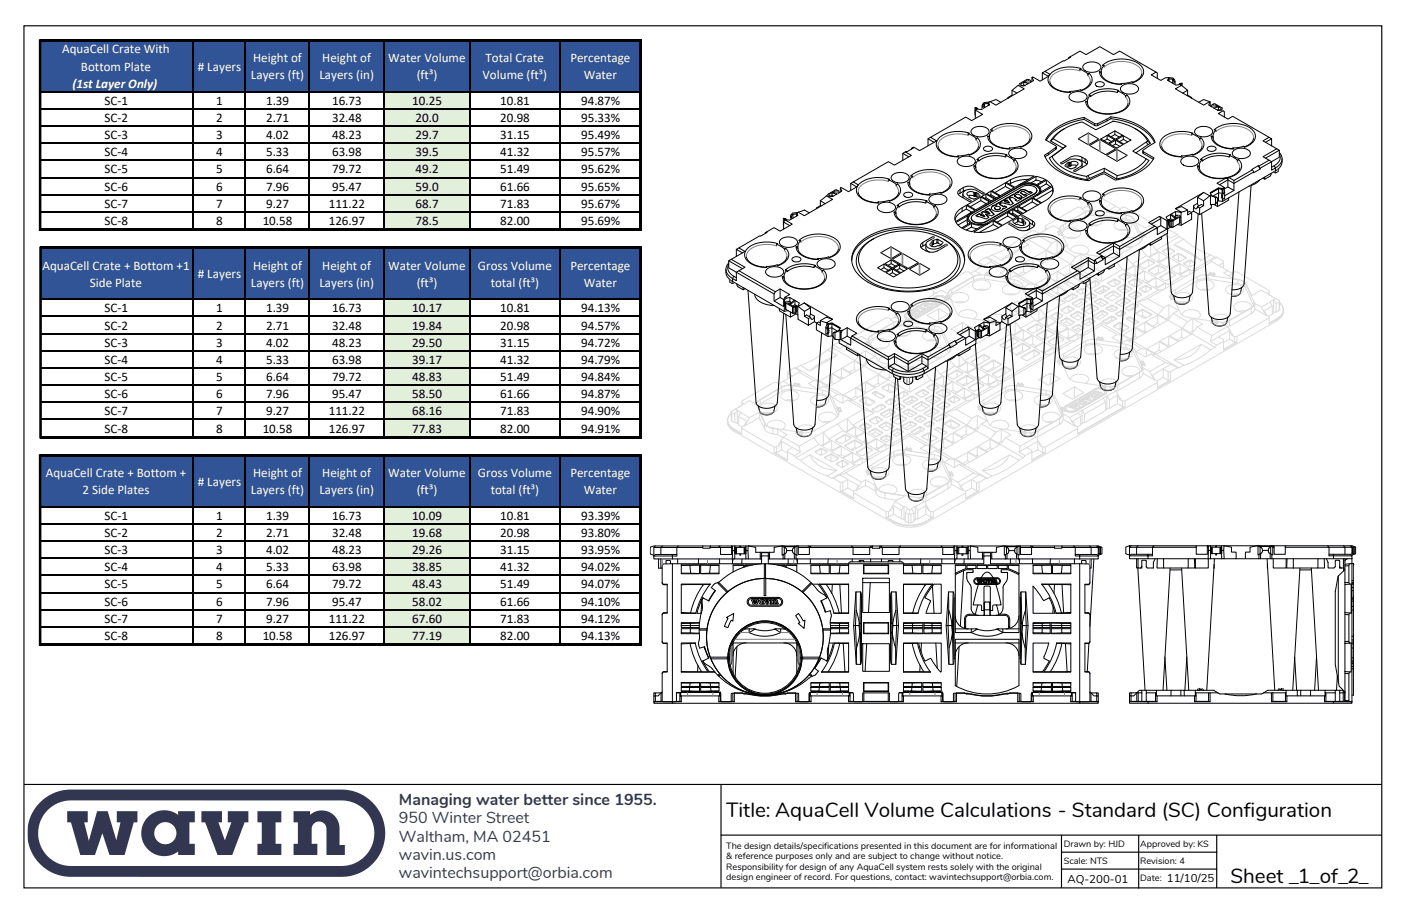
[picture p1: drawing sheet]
<svg xmlns="http://www.w3.org/2000/svg" width="432mm" height="279mm" viewBox="0 0 432 279" stroke-linecap="round" stroke-linejoin="round" font-family="sans-serif">
<defs><g id="words">
<g font-size="6.3">
<text x="223.8" y="251.8">Title: AquaCell Volume Calculations - Standard (SC) Configuration</text>
<text x="379.2" y="272.4">Sheet _ _of_ _</text>
<text x="400" y="272.4">1</text>
<text x="412" y="271.9">2f2</text>
<text x="412.5" y="272.1">_ _</text>
</g>
<g font-size="4.9" fill="#343851">
<text x="123" y="248.2">Managing water better since 1955.</text>
<text x="123" y="253.9">950 Winter Street</text>
<text x="123" y="259.5">Waltham, MA 02451</text>
<text x="123" y="265.2">wavin.us.com</text>
<text x="123" y="270.9">wavintechsupport@orbia.com</text>
</g>
<g font-size="4" fill="#fff">
<text x="19.2" y="16.5">AquaCell Crate With</text>
<text x="25" y="21.8">Bottom Plate</text>
<text x="61" y="21.8"># Layers</text>
<text x="78" y="19.1">Height of</text>
<text x="99.3" y="19.1">Height of</text>
<text x="119.6" y="19.1">Water Volume</text>
<text x="149.7" y="19.1">Total Crate</text>
<text x="175.8" y="19.1">Percentage</text>
<text x="22.3" y="27.1">(1st Layer Only)</text>
<text x="77.3" y="24.4">Layers (ft)</text>
<text x="98.4" y="24.4">Layers (in)</text>
<text x="128.4" y="24.4">(ft³)</text>
<text x="148.7" y="24.4">Volume (ft³)</text>
<text x="179.9" y="24.4">Water</text>
<text x="13.1" y="83.1">AquaCell Crate + Bottom +1</text>
<text x="78" y="83.1">Height of</text>
<text x="99.3" y="83.1">Height of</text>
<text x="119.6" y="83.1">Water Volume</text>
<text x="147.3" y="83.1">Gross Volume</text>
<text x="175.8" y="83.1">Percentage</text>
<text x="27.7" y="88.4">Side Plate</text>
<text x="61" y="85.8"># Layers</text>
<text x="77.3" y="88.4">Layers (ft)</text>
<text x="98.4" y="88.4">Layers (in)</text>
<text x="128.4" y="88.4">(ft³)</text>
<text x="151.2" y="88.4">total (ft³)</text>
<text x="179.9" y="88.4">Water</text>
<text x="14.1" y="147.1">AquaCell Crate + Bottom +</text>
<text x="61" y="149.8"># Layers</text>
<text x="78" y="147.1">Height of</text>
<text x="99.3" y="147.1">Height of</text>
<text x="119.6" y="147.1">Water Volume</text>
<text x="147.3" y="147.1">Gross Volume</text>
<text x="175.8" y="147.1">Percentage</text>
<text x="25.5" y="152.4">2 Side Plates</text>
<text x="77.3" y="152.4">Layers (ft)</text>
<text x="98.4" y="152.4">Layers (in)</text>
<text x="128.4" y="152.4">(ft³)</text>
<text x="151.2" y="152.4">total (ft³)</text>
<text x="179.9" y="152.4">Water</text>
</g>
<g font-size="4">
<text x="32.2" y="32.4">SC-1</text>
<text x="66.6" y="32.4">1</text>
<text x="82" y="32.4">1.39</text>
<text x="102.3" y="32.4">16.73</text>
<text x="127.1" y="32.4">10.25</text>
<text x="154.1" y="32.4">10.81</text>
<text x="179.1" y="32.4">94.87%</text>
<text x="32.2" y="37.6">SC-2</text>
<text x="66.6" y="37.6">2</text>
<text x="82" y="37.6">2.71</text>
<text x="102.3" y="37.6">32.48</text>
<text x="128.1" y="37.6">20.0</text>
<text x="154.1" y="37.6">20.98</text>
<text x="179.1" y="37.6">95.33%</text>
<text x="32.2" y="42.9">SC-3</text>
<text x="66.6" y="42.9">3</text>
<text x="82" y="42.9">4.02</text>
<text x="102.3" y="42.9">48.23</text>
<text x="128.1" y="42.9">29.7</text>
<text x="154.1" y="42.9">31.15</text>
<text x="179.1" y="42.9">95.49%</text>
<text x="32.2" y="48.2">SC-4</text>
<text x="32.2" y="53.5">SC-5</text>
<text x="66.6" y="48.2">4</text>
<text x="66.6" y="53.5">5</text>
<text x="82" y="48.2">5.33</text>
<text x="82" y="53.5">6.64</text>
<text x="102.3" y="48.2">63.98</text>
<text x="102.3" y="53.5">79.72</text>
<text x="128.1" y="48.2">39.5</text>
<text x="128.1" y="53.5">49.2</text>
<text x="154.1" y="48.2">41.32</text>
<text x="154.1" y="53.5">51.49</text>
<text x="179.1" y="48.2">95.57%</text>
<text x="179.1" y="53.5">95.62%</text>
<text x="32.2" y="58.8">SC-6</text>
<text x="66.6" y="58.8">6</text>
<text x="82" y="58.8">7.96</text>
<text x="102.3" y="58.8">95.47</text>
<text x="128.1" y="58.8">59.0</text>
<text x="154.1" y="58.8">61.66</text>
<text x="179.1" y="58.8">95.65%</text>
<text x="32.2" y="64.1">SC-7</text>
<text x="66.6" y="64.1">7</text>
<text x="82" y="64.1">9.27</text>
<text x="101.3" y="64.1">111.22</text>
<text x="128.1" y="64.1">68.7</text>
<text x="154.1" y="64.1">71.83</text>
<text x="179.1" y="64.1">95.67%</text>
<text x="32.2" y="69.5">SC-8</text>
<text x="66.6" y="69.5">8</text>
<text x="81" y="69.5">10.58</text>
<text x="101.3" y="69.5">126.97</text>
<text x="128.1" y="69.5">78.5</text>
<text x="154.1" y="69.5">82.00</text>
<text x="179.1" y="69.5">95.69%</text>
<text x="32.2" y="96.3">SC-1</text>
<text x="32.2" y="101.6">SC-2</text>
<text x="66.6" y="96.3">1</text>
<text x="66.6" y="101.6">2</text>
<text x="82" y="96.3">1.39</text>
<text x="82" y="101.6">2.71</text>
<text x="102.3" y="96.3">16.73</text>
<text x="102.3" y="101.6">32.48</text>
<text x="127.1" y="96.3">10.17</text>
<text x="127.1" y="101.6">19.84</text>
<text x="154.1" y="96.3">10.81</text>
<text x="154.1" y="101.6">20.98</text>
<text x="179.1" y="96.3">94.13%</text>
<text x="179.1" y="101.6">94.57%</text>
<text x="32.2" y="106.9">SC-3</text>
<text x="66.6" y="106.9">3</text>
<text x="82" y="106.9">4.02</text>
<text x="102.3" y="106.9">48.23</text>
<text x="127.1" y="106.9">29.50</text>
<text x="154.1" y="106.9">31.15</text>
<text x="179.1" y="106.9">94.72%</text>
<text x="32.2" y="112.2">SC-4</text>
<text x="66.6" y="112.2">4</text>
<text x="82" y="112.2">5.33</text>
<text x="102.3" y="112.2">63.98</text>
<text x="127.1" y="112.2">39.17</text>
<text x="154.1" y="112.2">41.32</text>
<text x="179.1" y="112.2">94.79%</text>
<text x="32.2" y="117.5">SC-5</text>
<text x="66.6" y="117.5">5</text>
<text x="82" y="117.5">6.64</text>
<text x="102.3" y="117.5">79.72</text>
<text x="127.1" y="117.5">48.83</text>
<text x="154.1" y="117.5">51.49</text>
<text x="179.1" y="117.5">94.84%</text>
<text x="32.2" y="122.8">SC-6</text>
<text x="66.6" y="122.8">6</text>
<text x="82" y="122.8">7.96</text>
<text x="102.3" y="122.8">95.47</text>
<text x="127.1" y="122.8">58.50</text>
<text x="154.1" y="122.8">61.66</text>
<text x="179.1" y="122.8">94.87%</text>
<text x="32.2" y="128.1">SC-7</text>
<text x="66.6" y="128.1">7</text>
<text x="82" y="128.1">9.27</text>
<text x="101.3" y="128.1">111.22</text>
<text x="127.1" y="128.1">68.16</text>
<text x="154.1" y="128.1">71.83</text>
<text x="179.1" y="128.1">94.90%</text>
<text x="32.2" y="133.5">SC-8</text>
<text x="66.6" y="133.5">8</text>
<text x="81" y="133.5">10.58</text>
<text x="101.3" y="133.5">126.97</text>
<text x="127.1" y="133.5">77.83</text>
<text x="154.1" y="133.5">82.00</text>
<text x="179.1" y="133.5">94.91%</text>
<text x="32.2" y="160.3">SC-1</text>
<text x="66.6" y="160.3">1</text>
<text x="82" y="160.3">1.39</text>
<text x="102.3" y="160.3">16.73</text>
<text x="127.1" y="160.3">10.09</text>
<text x="154.1" y="160.3">10.81</text>
<text x="179.1" y="160.3">93.39%</text>
<text x="32.2" y="165.6">SC-2</text>
<text x="66.6" y="165.6">2</text>
<text x="82" y="165.6">2.71</text>
<text x="102.3" y="165.6">32.48</text>
<text x="127.1" y="165.6">19.68</text>
<text x="154.1" y="165.6">20.98</text>
<text x="179.1" y="165.6">93.80%</text>
<text x="32.2" y="170.9">SC-3</text>
<text x="66.6" y="170.9">3</text>
<text x="82" y="170.9">4.02</text>
<text x="102.3" y="170.9">48.23</text>
<text x="127.1" y="170.9">29.26</text>
<text x="154.1" y="170.9">31.15</text>
<text x="179.1" y="170.9">93.95%</text>
<text x="32.2" y="176.2">SC-4</text>
<text x="66.6" y="176.2">4</text>
<text x="82" y="176.2">5.33</text>
<text x="102.3" y="176.2">63.98</text>
<text x="127.1" y="176.2">38.85</text>
<text x="154.1" y="176.2">41.32</text>
<text x="179.1" y="176.2">94.02%</text>
<text x="32.2" y="181.5">SC-5</text>
<text x="66.6" y="181.5">5</text>
<text x="82" y="181.5">6.64</text>
<text x="102.3" y="181.5">79.72</text>
<text x="127.1" y="181.5">48.43</text>
<text x="154.1" y="181.5">51.49</text>
<text x="179.1" y="181.5">94.07%</text>
<text x="32.2" y="186.8">SC-6</text>
<text x="66.6" y="186.8">6</text>
<text x="82" y="186.8">7.96</text>
<text x="102.3" y="186.8">95.47</text>
<text x="127.1" y="186.8">58.02</text>
<text x="154.1" y="186.8">61.66</text>
<text x="179.1" y="186.8">94.10%</text>
<text x="32.2" y="192.1">SC-7</text>
<text x="32.2" y="197.5">SC-8</text>
<text x="66.6" y="192.1">7</text>
<text x="66.6" y="197.5">8</text>
<text x="81" y="197.5">10.58</text>
<text x="82" y="192.1">9.27</text>
<text x="101.3" y="192.1">111.22</text>
<text x="101.3" y="197.5">126.97</text>
<text x="127.1" y="192.1">67.60</text>
<text x="127.1" y="197.5">77.19</text>
<text x="154.1" y="192.1">71.83</text>
<text x="154.1" y="197.5">82.00</text>
<text x="179.1" y="192.1">94.12%</text>
<text x="179.1" y="197.5">94.13%</text>
</g>
<g font-size="3.5">
<text x="329" y="272.2">AQ-200-01</text>
<text x="359.6" y="272.1">11/10/25</text>
</g>
<g font-size="2.8">
<text x="223.9" y="261.7">The design details/specifications presented in this document are for informational</text>
<text x="327.8" y="261.1">Drawn by: HJD</text>
<text x="351.4" y="261.1">Approved by: KS</text>
<text x="223.9" y="265">&amp; reference purposes only and are subject to change without notice.</text>
<text x="223.9" y="268.2">Responsibility for design of any AquaCell system rests solely with the original</text>
<text x="327.8" y="266.4">Scale: NTS</text>
<text x="351.4" y="266.4">Revision: 4</text>
<text x="223.9" y="271.5">design engineer of record. For questions, contact: wavintechsupport@orbia.com.</text>
<text x="351.4" y="271.8">Date:</text>
</g>
</g></defs>
<path d="M12.3 247.4a13.5 13.5 0 0 0-2.9 14.7 13.5 13.5 0 0 0 12.5 8.3h83.4a13.5 13.5 0 0 0 13.4-13.5v.1a13.5 13.5 0 0 0-13.4-13.5h-83.4a13.4 13.4 0 0 0-9.6 3.9zM14.7 249.8a10.1 10.1 0 0 0-2.2 11 10.1 10.1 0 0 0 9.4 6.3h83.4a10.1 10.1 0 0 0 10.1-10.1 10.1 10.1 0 0 0-10.1-10.2h-83.4a10.1 10.1 0 0 0-7.2 3zM47.5 257a3.4 3.4 0 0 0 6.9 0 3.4 3.4 0 0 0-6.9 0zM45.6 251.9a7.1 7.1 0 0 1 9.3-.6v-1.1h5.1v3.4h-1.6v6.6h1.6v3.5h-5.1v-1.1a7.1 7.1 0 0 1-9.6-1 7.1 7.1 0 0 1 .3-9.7zM90.5 250.2v3.4h1.3v6.6h-1.3v3.5h7.3v-3.5h-1.7v-4.6a2.28 2.28 0 0 1 2.3-2.3 2.28 2.28 0 0 1 2.2 2.3v8.1h5.7v-3.1h-1.7v-5.2a5.5 5.5 0 0 0-3.2-5 5.5 5.5 0 0 0-5.8 .9v-1.1zM79.3 250.2v3.4h1.4v6.6h-1.4v3.5h7.4v-3.5h-1.8v-6.6h1.8v-3.4zM62.1 250.2v3.4h1.1l3.8 10.1h4.6l3.8-10.1h1.2v-3.4h-6.4v3.4h1.1l-2 5.6-2-5.6h1.1v-3.4zM20.7 250.2h6.3v3.4h-1.1l1.5 5.7 2.5-9.1h3.3l2.7 8.9 1.2-5.5h-1.1v-3.4h6.4v3.4h-1.2l-2.8 10.1h-4.6l-2.3-6.7-2.2 6.7h-4.6l-2.8-10.1h-1.2z" fill-rule="evenodd" fill="#323650"/>
<path d="M7.4 8h418.5v265.8h-418.5zM7.4 241.9h418.5M222.1 257.5h203.9M222.2 242.1v31.7M327.2 257.4v16.4M351 257.6v16.4M375 257.5v16.4M327.1 262.8h48.1M327.2 268h47.9" fill="none" stroke="#000" stroke-width=".35"/>
<g fill="none" stroke="#dcdcdc" stroke-width=".31">
<path d="M303.8 79.3h.6M303.8 79.3l1.9 1.1-.3 .3M303.8 79.3l-2 1.2v.5M314.1 73.8a23.6 23.6 0 0 1-8.4 4.8M316 72.3l-.6 .7M317 75.5a23 23 0 0 0-8.3 4.8M318.4 79.5v2.6M318.6 79.4l3.8-2.2 2.9 1.7-3.7 2.2zM320.4 72l-1.6-.9h-.8l-2 1.2 1.9 1.2 1.7-1.1M322.2 70.1v.9M322.4 77.2v2.6M324.2 75l-1.7 2.1"/>
<path d="M325.5 78.8l-10.1-5.8-1.3 .8 2.9 1.7-8.3 4.8-3-1.7-1.3 .8 10 5.8M325.8 74.1v3.7l-.9 .6M325.8 77.8l.3 .2M325.9 71.5l.3-.1 .3 .7M326 71.5l.4 1.1 1-.2 1.9 4.2a3.1 3.1 0 0 0 2.5 1.4l7.2 1.1M326.2 71.4h.1M326.2 71.4l.7-.1 .3 .7-.7 .1zM326.2 71.4l-.3 .1M326.5 72.1h.1M326.6 72.1h-.1M326.8 71.3l-.6 .1M326.8 71.3h.1"/>
<path d="M326.9 71.3h.1M326.9 71.3l.4 .7M327.1 76.7l-1.6 2.1 7.4 4.2M327.2 72h.1M327.2 72l.2 .4M327.2 72l-.6 .1-.1 .5v-.5M327.2 72l-.3-.7 .4 .7M327.3 72h.1M327.3 72.1h.1M327.3 72.1v.2M327.3 72.3h.1M327.3 72.2v.1"/>
<path d="M327.3 72.3v.1M327.8 69.4v1.1M327.8 70.5l-.8 .9M327.9 71.1a3.7 3.7 0 0 1 5.1 .5 1.99 1.99 0 0 1-2.3 1.9 2.73 2.73 0 0 1-3.2-1.6zM329.9 77.3a2.58 2.58 0 0 1 3.3-1.7 1.86 1.86 0 0 1 2.2 2l-.9 .9M331.5 79.3l-1.6 2.1M331.6 79.3l1.6-.9 2.9 1.7-1.6 .9 4.9 2.8v3.1M331.6 79.3l-4.5-2.6 1.7-.9-3-1.7-1.6 .9-4.6-2.6 5-2.8 2 1.1a1.87 1.87 0 0 1 1-1.4l7.2-4.1 2.1-.4-2-1.2 4.5-2.6 4.6 2.6-3 1.7 6.1 1a3.4 3.4 0 0 1 3 2.3l2.9 1.7 1.3-.7 4.9 2.8-14.9 8.6M331.6 73.3l-1.2-.2-1.5 .2M333.2 78.4v3.7l-1 .6M333.6 64.4l-.7-.5h-.8l-9.9 5.8v.4l.7 .5M334.5 65.5l-6.7 3.9a1.51 1.51 0 0 0-.9 1.9"/>
<path d="M334.5 65.5v1.2M334.5 66.7l-6.7 3.8M334.6 67.2a3.7 3.7 0 0 1 5.1 .6 1.96 1.96 0 0 1-2.3 1.8 2.4 2.4 0 0 1-3.2-1.8zM334.9 63.6l-1.5 .9 1.3 .7M335.6 69.5l1.6-.2 1.1 .2M337.8 66.1h-1.6l-1.7 .5M337.9 66.1l9.1 1.5a3.1 3.1 0 0 1 2.4 1.3l2.5 5.4M337.9 65h-1.8l-1.6 .5M337.9 65l9.1 1.4a3.2 3.2 0 0 1 2.5 1.4l2 4.2M337.9 65v1.1M338.8 61.4l-.7 .5M339 79.1l.3-.1-.2 .3"/>
<path d="M339.1 79.1h-.1M339.1 79.1h.1M339.1 79.3l-.3 .4 .4-.3 1.1 .1M339.1 79.4h.1M339.1 79.3v.1M339.2 79.3l.1-.3 1.2 .2-.2 .3M339.2 79.3l1.1 .2M339.3 79h.1M339.3 79l-.2 .1M339.3 79l1.2 .2M340.1 61.4l.7 .5M340.3 79.5h.1"/>
<path d="M340.3 79.5l.3 .5M340.5 79.2h.1M340.6 79.2h.1M340.6 79.2l.2 .2M340.8 79.4l-.2-.2-.2 .3M340.8 79.4h.1M343.8 68.6a3.7 3.7 0 0 1 5.1 .6 1.96 1.96 0 0 1-2.3 1.9 2.4 2.4 0 0 1-3.2-1.9zM344 63.6l1.4 .9-2.1 1.2M344.7 78.7a2.78 2.78 0 0 0-3.8-1.6 1.61 1.61 0 0 0-1.7 2M344.8 70.9l1.1-.2 1.5 .2M345.2 64.4l.8-.5h.7l10 5.8v.4l-.7 .5M347 66.4v1.2"/>
<path d="M349.3 76l-2 .2M349.5 67.8l-.1 1.1M351.4 74.8a2.73 2.73 0 0 0-3.8-1.5 1.5 1.5 0 0 0-1.5 .6 1.5 1.5 0 0 0 .1 1.7l1.2 .6 1.4 .2M351.4 72l.6 .9M351.4 72l.5 1M351.5 72h.1M351.5 71.9h.1M351.6 71.9l-.1 .1M351.6 71.9h.1M351.7 71.9h-.1M351.7 71.9h.1M351.7 71.8h.1"/>
<path d="M351.7 76.7l1.6 2.1M351.9 72.6v.1M351.9 72.7l-.3-.8 .4 1M351.9 72.7l.1 .2M352 72.6h.1M352 72.9h.1M352 72.6l-.4-.7 .3 .7M352 73.1l-.1 1.1M352 73h-.1M352 72.6h-.1M352 72.5h.1M352 72.5v.1"/>
<path d="M352.3 71.8h.1M352.3 71.8l-.6 .1 .3 .7M352.3 71.8l-.6 .1M352.3 71.8l.3 .7M352.4 71.8l.5 1.1-1 .1a1.42 1.42 0 0 1-.8 2l-7.3 4.1-1.1 .3h-1.8l-.3 .6-1.8-.3 .2-.6M352.4 71.8l.2 .7M352.6 72.4v.1M352.6 72.5l-.6 .1M352.6 72.5l.3 .4-.3-.4-.6 .1v.4M354.2 79.3l3-1.7 2.7 1.6-2.9 1.7zM354.7 78.8h.1M356.3 77.1l-1.6-2.1v3.8l-.7 .4"/>
<path d="M356.7 70.1v.9M357.2 77.6v2.6M358.5 77.3v.4M358.5 77.4l-.1 .2M358.5 72l1.5-.9h.8l2.1 1.2-1.9 1.2-1.8-1.1M360 76.5v.2l-1.5 .9M360 76.5l-1.5 .9M360 76.5h.6M360 76.7h.6M360.2 79.3v2.6M360.3 76.7v1.8M360.6 76.5v.2l1.3 .8"/>
<path d="M360.6 76.5l1.3 .8M361.4 79v.4l2 1.1M361.4 79.1v.2M361.8 75.5a23 23 0 0 1 8.4 4.8M361.9 77.3v.3l-1.7 .9-1.7-.8M361.9 77.3l.1 .3M362.9 72.3l.5 .7M362.9 78.2h.6M362.9 78.4h.6M362.9 78.2v.2l-1.5 .9M362.9 78.2l-1.5 .9M363.2 78.4v2l.2 .1"/>
<path d="M364.8 73.8a23.3 23.3 0 0 0 8.3 4.8M365.4 79.3v.4l-1.4 .8h-.6M365.4 79.3l.1 .3M365.4 79.3l-1.9-1.1v.2l1.9 1.1M375 79.3h-.5M375 79.3l-1.9 1.1 .4 .3M375 79.3l2.1 1.2v.5M274.6 98.4l-.7-.4h-.8l-10 5.8v.4l.7 .4M275.4 99.6l-6.7 3.9a1.54 1.54 0 0 0-.9 1.9M275.4 99.6l.1 1.1-6.7 3.9M275.8 97.7l-1.4 .9 1.2 .7M278.8 99.1l-1.7-.1-1.7 .6"/>
<path d="M278.9 99.1l1.9 .3zM278.9 99h.1M279 99h.1M279 98.9v.1M279 99l.2-.1 1.5 .3zM279.1 98.5l-.3 .5v1.2M279.1 98.5l.3-.1-.5 .6M279.2 98.8h.1M279.2 98.8l1.3 .2zM279.2 98.8v.1M279.2 98.7v.1M279.2 97.5a1.74 1.74 0 0 0 2.7 .7"/>
<path d="M279.3 98.7h-.1M279.3 98.7v.1M279.3 96.7l-.6 .8M279.3 96.6l-.6 .9a2.48 2.48 0 0 0 3.6 .8M279.3 96.6a.93 .93 0 0 0-.6 1 .93 .93 0 0 0 .8 .8M279.3 96.6v.1M279.4 97.1l9.2-5.4a1.84 1.84 0 0 1 2.6 .7l-.4 .6-8.9 5.1a1.64 1.64 0 0 1-2.6-.8zM279.4 98.4h.1M279.4 98.4l1.2 .2-.1 .3-1.2-.1zM279.4 98.4l1.2 .2M279.4 98.4l-.3 .1M279.7 95.5l-.7 .5"/>
<path d="M280.1 97l.6-.3 1 .5h.4v-.3l-1.1-.4 .8-.5 .4 .2-.2 .2 1.3 .5-.5 .3-.2-.1a.86 .86 0 0 1-1.4 .4zM280.5 98.9h-.1M280.5 99v.1M280.5 99h.1M280.6 98.6h.1M280.6 98.6l-.1 .4 .3 .3M280.6 98.6l.4 .2M280.7 99.2h.1M280.7 99.3h.1M280.7 96.7v.1M281 98.8l-.2 .6 7.2 1.1a3.3 3.3 0 0 1 2.5 1.4l2 4.1M281.6 97.2v.1"/>
<path d="M281.8 96v.1M281.9 98.1v.1M282 96.4l.8 .5h.4M282.1 95.9l.7-.5 .4 .2-.2 .2 1.3 .5-.8 .4-.3-.2 .1-.1zM282.1 96.3l-.3-.2-.7 .4M282.2 97.1l-.3 .3-1.2-.6-.5 .3M282.3 98.3l-1.5 .4M282.6 97.1v.1M282.8 96.8v.1M282.8 95.4v.2M282.9 96.7v.1M283 95.8l.8 .5h.4"/>
<path d="M283.1 95.7l-.3-.1-.7 .4M283.3 96.4v.2M283.5 95l.5-.3 2 .6-.6 .4-.3-.3-.8-.2 .9 .6-.7 .4zM283.6 95.1l.4-.2 1.9 .4M283.8 96.2v.1M284 96.1v.1M284 94.7v.2M284.2 96h.1M284.3 95.9v.1M284.3 95.2l.4 .6 .1-.1M284.7 95.6v.2M284.8 95.7l.3 .1"/>
<path d="M284.8 95.6v.1M285.1 95.4v.1M285.3 94v.1M285.5 94.1l-.8 .2 1.3 .6-.2 .1 .4 .2 .6-.3-.2-.1M285.5 94.1l-.7 .3M285.6 95.1v.2M285.7 95.1v.1M285.7 93.7l-.3 .4M285.7 93.8a1.05 1.05 0 0 1 1.8 .6l-.9 .4M285.7 93.8a1.38 1.38 0 0 1 1.9 .5M285.7 93.8l-.3 .4M285.7 97.2l3.6-2 2.9 1.7-3.5 2z"/>
<path d="M285.9 94.2a.54 .54 0 0 0 .6 .4 .54 .54 0 0 0 .5-.4M286 94.1l.2-.2a.38 .38 0 0 1 .5 0 .38 .38 0 0 1 .1 .5 .49 .49 0 0 1-.5 .1 .49 .49 0 0 1-.3-.4zM286 94.9l-.1 .1M286.6 94.8l.1 .1M287 93l.5-.3 1.1 .4-.6-.6 .5-.3 1.9 .6-.7 .4-.9-.6 .6 .7-.4 .3-1.1-.4 .9 .5-.7 .4zM287.4 91l-.7 .5M287.5 92.7v.1M287.7 90v.9M287.8 93.8v.2M287.9 93.2l.4 .5 .3 .1M288.1 92.5l.4-.2 1.8 .5M288.2 91.5a2.48 2.48 0 0 1 3.6 .8l-.7 .9-8.8 5.1"/>
<path d="M288.2 91.5l.2-.1a2.39 2.39 0 0 1 3.4 .9l-.4 .8-9.1 5.2M288.2 91.5l-8.9 5.1M288.2 91.5v.1M288.3 93.6v.1M288.4 93.5v.1M288.5 92.2v.1M288.6 93.1l-1.1-.3-.4 .3M288.8 92.6l.6 .8M289.3 95.2v3.4M289.5 93h.1M289.5 92.9v.1M289.9 92.6v.1"/>
<path d="M290 92.5v.2M290.8 93v.1M290.8 93.1l-8.9 5.1M291.2 92.3l-.4 .8M291.5 91.4l.5 1.1 .9-.2 2 4.2a3.4 3.4 0 0 0 2.5 1.4l7.2 1.1M291.5 91.4l.3-.1 .3 .7M291.8 92.4a2.48 2.48 0 0 0-3.6-.8l-8.9 5.1M291.8 91.3l-.3 .1M291.8 91.2v.1M291.8 91.3h-.1M291.8 91.3h.1M292.1 92h.1"/>
<path d="M292.1 92l-.1 .5M292.4 91.2h.1M292.4 91.2l-.6 .1M292.5 91.2h.1M292.5 91.2l.3 .7M292.7 91.9h.1M292.7 91.9l.2 .4M292.7 91.9l-.6 .1-.1 .5M292.7 91.9l-.3-.7-.6 .1 .3 .7M292.7 91.9l-.3-.7 .4 .7M292.7 91.9l-.6 .1M292.8 91.9h.1"/>
<path d="M292.8 91.9l.1 .3M292.9 92.2h-.1M292.9 92.2h.1M292.9 92.1v.1M293.3 89.3l.1 1.1M293.4 90.4l-.9 .9M293.4 91a3.7 3.7 0 0 1 5.2 .5 1.95 1.95 0 0 1-2.4 1.9 2.4 2.4 0 0 1-3.1-1.8zM295.5 97.2a2.61 2.61 0 0 1 3.3-1.7 1.78 1.78 0 0 1 2.1 2.2l-.8 .6M296.6 99.5v3.4M297.1 93.2l-1.2-.2-1.4 .2M299.2 84.3l-.8-.5h-.8l-9.9 5.8v.4l.7 .5M300 87.3a3.7 3.7 0 0 1 5.3 .3 1.99 1.99 0 0 1-2.4 1.9 2.71 2.71 0 0 1-3.2-1.6z"/>
<path d="M300.1 85.4l-6.8 3.9a1.54 1.54 0 0 0-.9 1.9M300.1 85.4v1.1M300.1 86.5l-6.7 3.9M300.5 83.5l-1.5 .9 1.3 .7M301.2 89.4l1.6-.2 1 .2M303.3 81.9l-1.5-.9v1.8M303.4 86h-1.7l-1.6 .5M303.4 86l9.2 1.5a2.97 2.97 0 0 1 2.4 1.3M303.4 84.9v1.1M303.4 84.8h-1.7l-1.7 .6M303.5 84.9l1.8 .2M303.5 84.9l1.9 .3"/>
<path d="M303.6 84.8h.1M303.6 84.7v.1M303.6 84.8l.2-.1 1.5 .3zM303.8 84.3l-.4 .6M303.8 84.3l.2-.1-.5 .7M303.8 84.6h.1M303.8 84.6l1.3 .2zM303.8 84.5l.1 .1M303.9 84.5h.1M303.9 84.5l.1-.3 1.2 .2-.1 .3M303.9 84.5l1.2 .2M304 84.2h.1"/>
<path d="M304 84.2l1.2 .2M304 84.2l-.2 .1M304.6 99l.3-.1-.2 .3M304.6 99h.1M304.7 99.2l-.4 .4M304.7 99.2h.1M304.7 99.2l.2-.3 1.2 .2-.2 .3M304.7 99.2l1.2 .2M304.8 98.9h.1M304.8 98.9l-.2 .1M304.9 98.9h.1M304.9 98.9h-.1"/>
<path d="M304.9 98.9l1.2 .2M305.1 84.7h.1M305.1 84.8h.1M305.2 84.3h.1M305.2 84.4h.1M305.3 84.4l.3 .2-.2 .6 7.2 1.1a3.2 3.2 0 0 1 2.5 1.4l1.9 4.2M305.3 84.4l-.2 .3 .3 .5M305.3 85.1h.1M305.3 85h.1M305.3 85.1l.1 .1M305.9 99.4h.1M305.9 99.5l-1.2-.2-.4 .3"/>
<path d="M305.9 99.4l.3 .5-.3-.4M306.1 99h.1M306.1 99v.1M306.1 99.1h.1M306.1 99.1l.3 .2M306.4 99.3h.1M306.4 99.3l-.3-.2-.2 .3M309.1 88.7a3.7 3.7 0 0 1 5.3 .4 1.99 1.99 0 0 1-2.3 1.9 2.7 2.7 0 0 1-3.2-1.7zM309.9 83.3l1.6 .2M310.2 98.6a2.62 2.62 0 0 0-3.4-1.7 1.8 1.8 0 0 0-2.1 2.1M310.4 90.8l1.5-.2 1.1 .2M311.5 83.5v2.3"/>
<path d="M311.7 83.4l3.8-2.2 2.9 1.7-3.8 2.2zM312.6 86.3v1.2M312.8 85l1.7 .2M314.5 85.2l7.3 4.3M314.9 95.9l-2.1 .1M315 88.8l2.4 5.4 .1-1.2M315.1 87.7l-.1 1.1M315.5 81.2v2.6M315.7 81.1l2.7-1.6 2.9 1.7-2.7 1.6zM316.1 84.2l-.6-.4-1.5 .9M316.9 94.7a2.67 2.67 0 0 0-3.4-1.6 1.71 1.71 0 0 0-1.9 2.2 3.4 3.4 0 0 0 2.7 .9M317 91.9l.5 .9"/>
<path d="M317 91.9l.5 1M317.1 91.8h.1M317.1 91.8l-.1 .1M317.2 91.8h.1M317.2 91.7v.1M317.2 91.7h.1M317.3 87.5l1.6 .2M317.3 96.6l1.6 2.1M317.5 92.5l-.4-.7 .4 1M317.5 92.5v.3M317.5 92.5h.1M317.5 92.9a1.49 1.49 0 0 1-.9 2l-7.2 4.1-1.2 .3h-1.8l-.2 .6-1.9-.3 .3-.6"/>
<path d="M317.5 92.5v.1M317.5 92.8h.1M317.5 92.4v.1M317.5 92.5l-.4-.7 .4 .7M317.5 92.8v.1M317.8 91.6h.1M317.8 91.7l-.6 .1 .4 .6M317.8 91.7h.1M317.8 91.7h-.6M317.8 91.7l.4 .6M317.9 91.7h.1M317.9 82.4l.5-.3 .7 .4"/>
<path d="M318 91.7l.5 1.1-1 .1M318 91.7l.2 .6M318.2 92.3h.1M318.2 92.3l-.6 .1M318.2 92.4h.1M318.2 92.3l.3 .5-.3-.4-.6 .1-.1 .5M318.9 87.8v2.2M319.1 87.6l3.7-2.1 3 1.7-3.8 2.1zM319.3 100h.6M319.3 100v.2l-2.6 1.5M319.3 100l-2.6 1.5M319.8 99.2l3-1.7 2.7 1.6-3 1.7z"/>
<path d="M320.2 89.2l1.7 .3 6.5 3.7-6.5 3.8 .6 .4-2.9 1.7-.7-.4-4.4 2.6 .6 .4-2.9 1.7-.7-.4-14.2 8.2 .6 .4-2.9 1.7-.7-.4-4.4 2.6 .6 .4-2.9 1.7-.7-.4-6.5 3.8-6.6-3.8M320.2 98.7h.1M321.9 97l-1.7-2.1v3.8l-.7 .4M322.8 97.5v2.6M322.8 85.5v2.6M323 85.4l2.8-1.6 2.9 1.7-2.7 1.6zM323 80.2l-.6-.4-1.5 .9M323.5 88.5l-.7-.4-1.5 .8M323.9 97.3l.1 .3zM324 97.6l1.4 .7h.6M324 97.3l1.5-.9v.2l-1.5 .9M324.1 89.3v.3l2.3 1.4"/>
<path d="M324.1 89.3l-.1 .3M325.1 92.1l3.3 1.1M325.3 86.7l.5-.3 .7 .4M325.5 96.4h.6M325.5 96.6h.6M325.7 88.4v.2l-1.6 .9M325.7 88.4l-1.6 .9M325.7 88.4h.6M325.7 88.6h.6M325.7 99.2v2.6M325.8 83.8v2.6M325.8 96.5v1l.9 .5"/>
<path d="M326 88.5v1.6l1.2 .8M326 90.1l-.5 .3M326 83.7l3.7-2.2 3 1.7-3.7 2.2zM326.1 96.4v.2l1.4 .8M326.1 96.4l1.4 .8M326.3 88.4l2.3 1.3 .1 .3M326.3 88.4v.2l2.3 1.3M326.4 91h.6M327 98.9v.4M327 99l-.1 .2M327.1 95.5v.3M327.1 95.8l1.4 .8h.5"/>
<path d="M327.5 97.2v.3M327.5 97.5l-1.5 .9M328 92v.4M328 92v.3M328.1 87v.3M328.1 87.3l2.3 1.4h.6M328.1 87l-.1 .3M328.5 98.1h.5M328.5 98.3h.5M328.5 98.1v.2l-1.5 .9M328.5 98.1l-1.5 .9M328.6 90.1l-1.6 .9"/>
<path d="M328.6 89.7v.3M328.6 86.7h.6M328.6 86.9h.6M328.6 86.7v.2l-.5 .3M328.6 86.7l-.5 .3M328.8 98.3v.9l1.4 .8M328.8 99.2l-1 .5M328.9 86.8v1M329 94.4h.5M329 94.6h.5M329 94.4l-1.9 1.1-.1 .3M329 94.4v.2l-1.9 1.1"/>
<path d="M329.3 94.6v.9l.8 .5M329.5 95.6v.7M329.5 94.4v.2l1.4 .8M329.5 94.4l1.4 .8M329.7 81.5v2.6M330.1 97.2v.3M330.4 90.6h.6M330.4 90.9h.6M330.4 90.6v.3l-2.4 1.3M330.4 90.6l-2.4 1.4M330.4 84.5l-.7-.4-1.4 .9M330.6 93.5l-.1 .3"/>
<path d="M330.7 90.8v1.4M330.9 95.2v.3l-1.8 1.1M330.9 95.2l.1 .3M331 99.2v.4l-1.7 .9-2.3-1.2M331 99.2l.1 .3M331 99.2l-1.9-1.1v.2l1.9 1.2M331 85.3v.3M331 85.6l2.5 1.4 2-.9v-.4M331.5 88l.1 .3-.6 .4M331.5 88l.1 .3M331.5 88l-2.3-1.3v.2l2.3 1.3M331.9 96.1h.6"/>
<path d="M331.9 96.3h.6M331.9 91.2v.3l-2.6 1.4-1.3-.6M331.9 96.1l-1.8 1.1-.1 .3M331.9 96.1v.2l-1.8 1.1M331.9 91.2l.1 .3M331.9 91.2l-.9-.6v.3l.9 .5M332 89.7v.3M332.2 96.3v.9l1.4 .8M332.2 97.2l-1.3 .8M332.5 96.1l1.9 1.1 .1 .3M332.5 96.1v.2l1.9 1.2M332.6 84.4h.6"/>
<path d="M332.6 84.6h.6M332.6 84.4v.2l-1.6 .9M332.6 84.4l-1.6 .9M332.9 84.5v1.6l1.2 .8M332.9 86.1l-.5 .3M332.9 92.1h.6M332.9 92.3h.6M332.9 92.1v.2l-2.3 1.4M332.9 92.1l-2.3 1.4M333.2 84.4l2.3 1.3 .1 .3M333.2 84.4v.2l2.3 1.4M333.2 82.1l.3 .2"/>
<path d="M333.2 92.3v.9l-1.8 1.1M333.2 93.2l.9 .5M333.3 88.9h.6M333.3 89.2h.6M333.4 88.9l-1.4 .8-.1 .3M333.4 88.9v.3l-1.4 .7M333.5 95.2v.3l2.1 1.2 2.8-1.4M333.5 95.2l-.1 .3M333.5 95.2l2.4-1.4v.2l-2.4 1.4M333.5 92.1v.2l1.4 .8M333.5 92.1l1.4 .8M333.6 99.2v.3"/>
<path d="M333.6 89.1v1.4M333.9 88.9v.3l1 .5M333.9 88.9l1 .6M334.4 97.2v.4l-2 1.1-2.3-1.2M334.5 81l-1.6 2.1 6.5 3.8 6.6-3.8 .6 .4 3-1.7-.7-.4 4.4-2.6 .7 .4 3-1.7-.7-.4 7.1-4.1 1.4 .8-3 1.7 8.4 4.8 2.9-1.7 1.4 .8-7.2 4.1-.6-.4-3 1.7 .7 .4-4.4 2.6-.7-.5-3 1.8 .7 .4-6.5 3.7 16.9 9.7M334.5 91.2v.3M334.9 92.9v.3M334.9 89.5v.3M334.9 89.5l.1 .3-1.7 .9-1.3-.6M334.9 92.9l.1 .3-2.7 1.4-1.7-.8-.1-.3M334.9 88l-.1 .3 1.1 .6M334.9 88v.3"/>
<path d="M334.9 88l2.4-1.3v.2l-2.4 1.3M335.4 98.1h.6M335.4 98.4h.6M335.5 98.2l-1.9 1-.1 .3M335.5 98.2v.2l-1.9 1.1M335.8 98.3v.9l-1.4 .8M335.8 99.2l.8 .5M335.9 90.4h.6M335.9 88.9h.6M335.9 93.8h.6M335.9 94h.6M335.9 90.6h.6"/>
<path d="M335.9 90.4l-1.4 .8v.3M335.9 90.4v.2l-1.4 .8M336 98.2v.2l1.4 .8M336 98.2l1.4 .7M336.2 94v.9l-1.9 1.1M336.2 90.6v.9l.8 .5M336.2 94.9l1.4 .8M336.2 91.5l-.9 .5M336.5 90.4v.2l1.3 .8M336.5 90.4l1.3 .8M337.1 97.2l2.3-1.3v.2l-2.4 1.4zM337.3 86.6h.6"/>
<path d="M337.3 86.9h.6M337.4 98.9v.4l-2 1.1-1.8-.8M337.4 98.9l.1 .3M337.5 92.9v.3l2.1 1.2 1.8-.8-.1-.4M337.5 92.9l-.1 .3M337.5 89.5l-.1 .3M337.6 86.8v1.4M337.8 91.2l.1 .3-1.6 .9-1.8-.9M337.8 91.2l.1 .3M338.4 94.9v.4M338.4 94.9l.1 .3M338.4 94.9l-1.9-1.1v.2l1.9 1.2"/>
<path d="M338.8 92.1v.2l-1.3 .8M338.8 92.1l-1.3 .8M338.8 92.1h.6M338.8 92.3h.6M338.8 87.2v.3l-2.3 1.4M338.8 87.4l-.9-.5v-.2l.9 .5 .1 .3M339.1 92.3v.9l1.5 .8M339.1 93.2l-.8 .5M339.2 89.8l.8 .5M339.4 95.8h.6M339.4 96.1h.6M339.4 99.6v.7"/>
<path d="M339.4 92.1v.2l2 1.2M339.4 92.1l2 1.1M339.7 96v.9l-1.9 1.1M339.7 96.9l.9 .5M339.8 88.1h.6M339.8 88.3h.6M339.9 88.1v.2l-2.4 1.4M339.9 88.1l-2.4 1.4M340 98.9v.4l.9 .5h.6M340 98.9l-.1 .3M340 98.9l2.4-1.3v.2l-2.4 1.4M340 95.9v.2l1.4 .8"/>
<path d="M340 95.9l1.4 .7M340.1 88.3v.9l-1.8 1.1M340.4 91.2v.3l2 1.1M340.4 91.2v.3M340.4 88.1l1.4 .8 .1 .3M340.4 88.1v.2l1.4 .8M341 89.7l-.9-.5v1M341 94.9v.4M341 94.9v.3M341 94.9l1.4-.7v.2l-1.4 .8M341 95.3l1.4 .7M341.3 96.6l.1 .4-2.6 1.4-1.7-.8-.1-.4"/>
<path d="M341.4 96.6v.3M341.4 93.2v.3M341.4 87.4l1.9-1v-.3l-1.9 1.1v.3M341.8 88.9v.3l-2.6 1.5-1.8-.9 .1-.3M342.4 94.1h.6M342.4 97.5h.6M342.4 97.8h.6M342.4 94.4h.6M342.7 97.7v.9l-1.9 1.1M342.7 94.3v.9l.8 .5M342.7 98.6l.4 .3M342.7 95.2l-.9 .5"/>
<path d="M342.8 89.8h.6M342.8 90h.6M342.8 89.8v.2l-2.4 1.4M342.8 89.8l-2.4 1.4M343 97.6v.2l.9 .5M343 94.2l1.3 .7 .1 .3M343 94.2v.2l1.3 .8M343 97.6l.9 .5M343.1 90v.9l-1.9 1.1M343.1 90.9l1.4 .8M343.3 86.1h.6M343.3 86.3h.6"/>
<path d="M343.4 89.8v.2l1.9 1.2M343.4 89.8l1.9 1.1M343.6 86.3v.9l.9 .5M343.9 86.1l1.3 .8 .1 .3-1.9 1.1h-.6l-1.5-.9 .1-.2M343.9 98.1l.1 .3M343.9 86.1v.3l1.3 .7M343.9 98.4l-2.4 1.4M343.9 98.1v.3M344 96.6l-.1 .3 1 .6M344 93.2v.4l1.3 .7h.6M344 96.6l-.1 .3M344 93.2l-.1 .3"/>
<path d="M344.3 94.9v.4M344.3 95.3l-1.3 .7h-.6M344.3 81l1.7 2.1M344.3 81l-4.9 2.8M344.4 88.9v.3l2.1 1.2 2.3-1.1v-.4M344.4 89.1l1.8-1v-.3l-1.8 1.1-.1 .3M344.9 85.2l-.1 .3 1.4 .8M344.9 85.2l-.1 .3M344.9 85.2l1.5-.9v.3l-1.5 .8M344.9 97.5h.6M344.9 99.5h.6M344.9 99.7h.6"/>
<path d="M344.9 99.5v.2l-1.6 .9M344.9 99.5l-1.6 .9M345.2 99.6v1.6l1.2 .8M345.2 86.9v.3M345.3 95.9v.2l-1.3 .8M345.3 90.9l.1 .3M345.3 95.9l-1.3 .7M345.3 95.8h.6M345.3 96.1h.6M345.3 90.9v.4l-2.3 1.3h-.6M345.5 99.5v.2l2.3 1.3M345.5 99.5l2.3 1.3"/>
<path d="M345.6 96v.9l-.8 .5M345.6 96.9l.5 .3M346.2 87.8h.6M346.2 88h.6M346.3 91.9h.6M346.3 92.1h.6M346.4 91.9v.2l-2.4 1.4M346.4 91.9l-2.4 1.3M346.4 84.3h.6M346.4 84.6h.6M346.5 88v.9l1.5 .8M346.5 88.9l-1.3 .8"/>
<path d="M346.6 92v1l-1.8 1M346.6 93l.9 .4M346.7 84.5v1.9M346.8 96.4l.1 .3-1.4 .8M346.8 96.4l.1 .3M346.8 96.4l-.9-.5v.2l.9 .5M346.8 87.8v.3l2 1.1M346.8 87.8l2 1.1M346.9 83.6l2.9-1.7 2.7 1.6-2.9 1.7zM346.9 91.9v.2l1.4 .8M346.9 95.3l1 .5M346.9 91.9l1.4 .7"/>
<path d="M347.3 98.1v.3M347.3 98.1l-.1 .3M347.3 98.4l2.3 1.4M347.3 83v.1M347.9 97.8v.2l-.6 .3M347.9 97.8l-.6 .3M347.9 87.2l1.9 1.2M347.9 95.8h.6M347.9 97.8h.6M347.9 98h.6M347.9 90.9v.3M348.2 97.9v1"/>
<path d="M348.3 92.6v.4l-2.4 1.3M348.3 92.6l.1 .3M348.3 85.1l.1 .3-1.6 .9h-.6M348.3 85.4l-1.3-.8v-.3l1.3 .8 .1 .3M348.5 97.8l2.3 1.3 .1 .3M348.5 97.8v.2l2.3 1.3M348.6 87.7l1 .6M348.8 88.9v.3M348.9 81.4l-1.6-2.1v3.7l-.7 .4M349.3 93.6l-2.4 1.3v.4v-.4M349.3 93.6v.2l-2.4 1.4M349.3 93.6h.6"/>
<path d="M349.3 93.8h.6M349.3 86h.6M349.3 86.3h.6M349.3 86l-1.4 .9-.1 .3v-.3M349.3 86v.3l-1.4 .8M349.4 94.8v.5M349.4 88.1l-.8-.4 1 .6M349.6 93.7v1l-1.9 1M349.6 86.2v2.1M349.6 88.3l.2 .1M349.8 89.9v.2l-1.9 1.1M349.8 89.9l-1.9 1"/>
<path d="M349.8 89.9h.6M349.8 90.1h.6M349.8 85.3l3-1.7 3.3 1.9-3 1.7zM349.8 81.9v2.6M349.9 93.6v.2l.9 .5M349.9 93.6l.9 .5M349.9 86l2 1.2v.3M349.9 86v.3l2 1.1M350.1 90v1l-1.4 .7M350.1 91l.8 .4M350.2 96.4v.3l2.4 1.4h.6M350.3 96.4l-.1 .3"/>
<path d="M350.3 84.8l-.5-.3-.7 .4M350.4 89.9v.2l1.3 .8M350.4 89.9l1.3 .7M350.8 99.5l-.8 .3h-.4M350.8 99.1v.4M350.8 94.1v.3l-2.3 1.4M350.8 94.1l.1 .3M351.1 81.6l-.1 .3M351.4 88.9v.4M351.4 89.3l1.3 .8h.6M351.7 90.6v.4l-2 1.1-1.8-.8v-.4M351.7 90.6l.1 .3"/>
<path d="M351.8 95.5h.6M351.8 95.7h.6M351.8 95.5v.2l-1.5 .9M351.8 95.5l-1.5 .9M351.9 87.2v.3M351.9 87.5l-1.5 .9h-.6M352.1 86.6l.7-.4 1 .6M352.1 95.6v1.7l1.3 .7M352.1 97.3l-.5 .2M352.2 89.7l.6 .4zM352.4 95.5v.2l2.4 1.4M352.4 95.5l2.4 1.3"/>
<path d="M352.8 83.6v2.6M352.9 99.4v2.6M352.9 88.1h.6M352.9 88.3h.6M352.9 88.1l-1.5 .8-.1 .3M352.9 88.1v.2l-1.5 .9M353.1 99.3l3.7-2.2 3 1.7-3.8 2.2zM353.2 88.2v1.9M353.4 87.3l2.9-1.7 2.7 1.6-2.9 1.7zM353.5 88.1v.2l1.3 .8M353.5 88.1l1.3 .8M353.7 92.1l-3.2 1.1"/>
<path d="M353.8 80.1h.5M353.8 80.3h.5M353.8 80.1v.2l-2.7 1.5M353.8 80.1l-2.7 1.5M354.1 83.3l-.1 .3M354.1 80.2v1.9M354.4 80.1l1.3 .8 .1 .2M354.4 80.1v.2l1.3 .8M354.7 96.8l.1 .3-1.6 1M354.8 96.8v.3M354.8 88.9l.1 .2-1.6 1M354.8 88.9l.1 .3"/>
<path d="M355.7 80.8v.4l-2.9 1.6-1.8-.9 .1-.3M356.3 85.6v2.7M356.7 81.8h.6M356.7 82h.6M356.7 81.8v.2l-2.6 1.5M356.7 81.8l-2.6 1.5M356.8 88.5l-.5-.2-.7 .4M356.8 97.1v2.6M357 81.9v2.1l-1.2 .7M357 84l.5 .3M357.2 81.1l3-1.8 3.3 2-3 1.7zM357.3 81.8v.2l1.9 1.1"/>
<path d="M357.3 81.8l1.9 1.1M357.6 85.3l-.1 .3 1.5 .9M357.6 85.4l-.1 .2M357.6 85.4l2.7-1.6v.3l-2.7 1.5M357.7 80.5l-.5-.3-.7 .4M358.6 94.9l-1.6 2.1M358.6 89.2l-1.6 .2M358.9 86.5h.6M359.2 82.9v.3l-2.8 1.6-2.3-1.1v-.4M359.2 82.9l.1 .3M359.3 87.3v1.6M359.5 82.4l.7-.5 1 .7"/>
<path d="M360.3 83.8h.5M360.3 84.1h.5M360.3 94v3.7l-1 .6M360.3 97.7l.3 .2M360.4 91.4l.3-.1 .3 .7M360.4 91.4l.5 1.1 .9-.2M360.6 84v1.9M360.7 91.2v.1M360.7 91.3h.1M360.7 91.3l-.3 .1M360.7 83.1l3-1.7 2.7 1.6-2.9 1.7zM360.9 83.8v.3l1.3 .7"/>
<path d="M360.9 83.8l1.3 .8M361 92h.1M361 91.9v.1M361.3 91.2h.1M361.3 91.2l-.6 .1M361.4 91.2l.3 .7M361.6 87.5l-1.7 .2M361.6 96.6l-1.7 2.1M361.6 91.9h.1M361.6 91.9l.2 .4M361.6 91.9l-.6 .1-.1 .5 .1-.5M361.6 91.9l-.3-.7-.6 .1 .3 .7"/>
<path d="M361.6 91.9l-.6 .1M361.6 91.9l-.3-.7 .4 .7M361.7 91.9h.1M361.7 91.9l.1 .3M361.7 92.2h.1M361.8 92.1v.2M361.8 92.2h.1M361.8 92.2v.1M361.8 92.3l2 4.2a3.2 3.2 0 0 0 2.5 1.4l7.2 1.1M362.2 84.6v.3M362.2 84.6l.1 .3M362.2 85l-2.7 1.5"/>
<path d="M362.2 89.3l.1 1.1M362.3 90.4l-.9 .9M362.3 91a3.7 3.7 0 0 1 5.2 .5 1.96 1.96 0 0 1-2.4 1.9 2.4 2.4 0 0 1-3.1-1.8zM363.2 80.4h.1M363.4 93.2l1.6-.2 1 .2M363.7 81.4v2.6M364.2 84.3l-.5-.3-.7 .4M364.4 97.2a2.93 2.93 0 0 1 4-1.6 1.39 1.39 0 0 1 1.4 .9 1.39 1.39 0 0 1-.4 1.5l-.4 .3M365 81.1l-.1 .3M366 99.2l-1.6 2.1M366 85l-1.6 .2M366.4 80.2h.6"/>
<path d="M366.4 80.5h.6M366.5 80.2v.3l-1.5 .8M366.5 80.2l-1.5 .9M366.7 83.1v1.5M366.7 80.4v1.9M367.6 98.2v3.8l-.9 .5M368.4 81v.4l-1.7 .9-1.7-.8v-.4M368.4 81.3l-1.3-.8v-.3l1.3 .8 .1 .3M368.9 85.4l-6.7 3.9a1.49 1.49 0 0 0-.9 1.9M368.9 85.4l.1 1.1M369 83.3l-1.7 .2M369 86.5l-6.7 3.9"/>
<path d="M369 87.1a3.7 3.7 0 0 1 5.2 .5 1.99 1.99 0 0 1-2.4 1.9h-.3a2.3 2.3 0 0 1-2.8-1.8zM370.1 89.4l1.6-.2 1 .2M372.3 86h-1.7l-1.6 .5M372.3 86l9.2 1.5a3.1 3.1 0 0 1 2.4 1.3l2.5 5.4v-1.2M372.3 84.8h-1.7l-1.7 .6M372.3 84.9v1.1M372.4 84.9l1.8 .2M372.4 84.9l1.9 .3M372.5 84.8h.1M372.5 84.7v.1M372.5 84.8l.2-.1 1.5 .3zM372.6 84.3l.3-.1-.5 .7"/>
<path d="M372.7 84.6h.1M372.7 84.6l1.3 .2zM372.8 84.5h.1M372.8 84.5l.2-.3 1.1 .2-.1 .3M372.8 84.5l1.2 .2M372.9 84.2l-.6 .7M373 84.2h-.1M373 84.2h.1M373 84.2l1.1 .2M373.5 99l-.3 .6 1.9 .3 .3-.6-.4-.2-.2 .3M373.5 99l.3-.1-.2 .3M373.5 99h.1"/>
<path d="M373.6 99.2v.1M373.6 99.2h.1M373.6 99.2l-.4 .4 .4-.3 1.2 .2M373.6 99.2l.2-.3 1.2 .2-.2 .3M373.6 99.2l1.2 .2M373.7 98.9h.1M373.7 98.9l-.2 .1M373.8 98.9h.1M373.8 98.9l1.2 .2M374 84.7h-.1M374 84.7h.1M374 84.8h.1"/>
<path d="M374.1 84.4h.1M374.1 84.3h.1M374.1 84.4l.4 .2-.2 .6 7.2 1.1a3.1 3.1 0 0 1 2.5 1.4l2.4 5.3a1.52 1.52 0 0 1-.9 1.9l-7.2 4.1-1.7 .4-1.3-.1M374.1 84.4l-.1 .3 .3 .5M374.2 85h.1M374.2 85v.1M374.2 85.1l.1 .1M374.8 99.4h.1M374.8 99.4l.3 .5-.3-.4M375 99h.1M375 99v.1M375 99.1h.1"/>
<path d="M375.1 99.1h.1M375.1 99.1l.2 .2M375.2 99.3h.1M375.3 99.3h.1M375.6 81.9l1.5-.9v1.8M376.4 99.5l2 1.2M378 88.7a3.7 3.7 0 0 1 5.3 .4 1.99 1.99 0 0 1-2.3 1.9h-.4a2.28 2.28 0 0 1-2.8-1.9zM378.4 83.5l1.5 .9-1.3 .7M378.9 98.9l-.9 .4-1.6 .2M378.9 98.9l6.8-3.9a1.87 1.87 0 0 0 1-1.4l2 1.1 4.6-2.6-4.6-2.6-2.9 1.7-1.6-3.5a3.3 3.3 0 0 0-2.7-1.5l-1.4-.3-3-1.7 1.3-.7-4.9-2.8-19.8 11.4 4.9 2.8 1.7-.9 2.9 1.7-1.6 .9 4.4 2.6 1.6-1 3 1.7-1.6 1 4.5 2.6-.4 1.8 1.9 1.1M378.9 98.9v1.7M379.1 98.6a2.62 2.62 0 0 0-3.4-1.7 1.81 1.81 0 0 0-2.1 2.1"/>
<path d="M379.7 84.3l.7-.5h.8l10 5.8v.4l-.8 .5M381 95.8l2.2 .5M381.5 86.3v1.2M381.9 90.8l-1.2-.2-1.4 .2M383.8 95.9l-2.1 .2M384 87.7l-.1 1.1M385.7 95v1.7M385.8 94.7a2.63 2.63 0 0 0-3.4-1.6 1.74 1.74 0 0 0-2 2.2l.7 .5M386.7 93.6v1.7M388.7 94.7l1.5 2.6M389.4 95.9l.3-.1 .7 1.3M391.2 98v-.4l-.8-.5-.2 .2-3.5-2a1.87 1.87 0 0 1-1 1.4l-6.8 3.9"/>
<path d="M391.2 90v.9M391.4 93.2l.7 1.1-2.4 1.5M391.4 91l.7 .5M392.1 94.3v2.6l-1 .6M392.5 92.4v4l-.4 .2M392.5 96.4h.1M392.6 92.5l.7 1.1v2.7M393.3 92.1l1.1 .6-.1 .4-1 .5M393.5 98.3a2.84 2.84 0 0 0 .9-4.9 2.89 2.89 0 0 1 1.1 2.8 2.89 2.89 0 0 1-1.9 2.3l-.1-.2-2.3 1.3M394.2 95.7l-2.1 1M394.2 93.1v2.6M394.4 92.7l-.2 3"/>
<path d="M395.6 95.6a3.3 3.3 0 0 1-2 3.3M240.1 118.3l-.7-.4h-.8l-10 5.8v.4l.7 .5M241.4 117.6l-1.5 .9 1.3 .7M242.7 115.1v1.7M244.4 118.9l-.1 1.2M244.4 118.9h-1.8l-1.6 .6M244.5 119l1.8 .2zM244.5 118.9h.1M244.5 118.8l.1 .1M244.6 118.9l.1-.2 1.5 .4zM244.6 118.9h-.1M244.7 118.4l-.3 .5"/>
<path d="M244.7 118.4l.3-.1-.6 .6M244.7 118.7h.1M244.7 118.7l1.3 .2zM244.8 113.4l.5 .1M244.8 118.6l.2-.3 1.2 .2-.2 .3M244.8 118.6l1.2 .2M244.8 118.6v.1M245 118.3l-.3 .1M245 118.3h.1M245 118.3l1.2 .2M246 118.8h.1M246 118.9h.1"/>
<path d="M246.2 118.5h.1M246.2 118.5l.4 .2-.3 .5 7.2 1.2a3.1 3.1 0 0 1 2.5 1.4l1.9 4.2M246.2 118.5l-.2 .3 .3 .4M246.2 118.5l.4 .2M246.2 119.1h.1M246.3 119.2h-.1M246.3 114.8l.4-.2-1.9-1.2-2.1 1.2v.5l1.5 .9M250.8 117.4l1.7 .2-.1 2.3M252.6 117.5l3.8-2.2 2.9 1.7-3.7 2.2zM253.8 119.1l1.6 .2 7.3 4.2M255 107.9a24 24 0 0 1-8.3 4.8M256.4 115.3v2.6"/>
<path d="M256.6 115.2l2.7-1.6 3 1.7-2.7 1.6zM256.9 106.4l-.6 .7M256.9 106.4l1.9 1.1 1.8-1M257.1 118.3l-.7-.4-1.5 .9M257.9 109.6a23.2 23.2 0 0 0-8.3 4.8M258.9 116.5l.4-.3 .7 .4M259.3 113.6v2.6M259.6 113.5l3.7-2.2 3 1.7-3.8 2.2zM261.3 106.1l-1.5-.9h-.8l-2.1 1.2M263.1 104.2v.9M263.3 111.3v2.6M263.8 119.6v2.6"/>
<path d="M264 119.4l2.7-1.5 3 1.7-2.7 1.5zM264 114.3l-.7-.4-1.5 .9M265.1 109.1l-1.6 2.1M266.4 112.9l7.5 4.3 1.5-2.1M266.5 112.9l-10.1-5.8-1.4 .8 2.9 1.7-8.3 4.8-2.9-1.7-1.4 .8 10 5.8M266.7 117.9v2.6M266.8 108.2v3.7l-1 .6M266.8 111.9l.3 .2M266.9 105.6l.3-.1 .3 .7M267 117.7l3.7-2.1 2.9 1.7-3.7 2.1zM267.2 105.5l-.3 .1 .5 1.1 .9-.2 2 4.2a3.3 3.3 0 0 0 2.5 1.4l7.2 1.1-.3 .6 1.9 .3 .3-.6M267.2 105.5h.1"/>
<path d="M267.2 105.5l.6-.1 .3 .7-.6 .1zM267.5 106.2h.1M267.5 106.2l-.1 .5 .1-.5 .6-.1 .2 .4M267.8 105.4h.1M267.8 105.3l.1 .1M267.8 105.4l-.6 .1M267.9 105.4l.3 .8M268.1 110.8l-1.7 2.1M268.1 106.1h.1M268.1 106.1l-.3-.7 .4 .7M268.1 106v.1M268.2 106.2h.1"/>
<path d="M268.2 106.1h.1M268.2 106.2l.1 .2M268.2 106.4h.1M268.3 106.4h.1M268.3 106.3v.1M268.7 105.3a3.8 3.8 0 0 1 5.2 .3 1.81 1.81 0 0 1-2.1 2 2.95 2.95 0 0 1-3.4-1.5zM268.7 103.5l.1 1.1M268.8 104.6l-.9 .9M269.9 107.4l1.6-.1 1 .1M270.7 115.6v2.6M270.9 111.4a2.68 2.68 0 0 1 3.4-1.7 1.72 1.72 0 0 1 2 2.1l-.8 .7M271.4 118.6l-.7-.4-1.5 .8"/>
<path d="M272 119.4v.3l2.3 1.4h.6M272 119.6l1.5-.9v-.2l-1.5 .9-.1 .3M272.5 113.4l-1.6 2M273.5 118.5h.6M273.5 118.7h.6M273.8 118.6v1.6l1.3 .8M274.1 112.4v3.8l-.9 .6M274.1 116.2l.4 .2M275.4 101.4a3.6 3.6 0 0 1 5.3 .6 2.14 2.14 0 0 1-2.6 1.8 2.46 2.46 0 0 1-3-1.8zM276.4 119.8l.1 .3-1.6 1M276.5 119.8v.3M276.5 119.8l-2.4-1.3v.2l2.4 1.3"/>
<path d="M276.6 103.6l1.6-.2 1 .2M278.8 100.2h-1.7l-1.6 .5M278.8 100.2l9.2 1.4a3.1 3.1 0 0 1 2.4 1.5l2.4 5.3 .1-1.7 .7-.1 .2 .4M280 113.3l.3-.2-.2 .4M280 113.2h.1M280.1 113.4v.1M280.1 113.5l-.4 .3 .4-.3 1.2 .2M280.1 113.4l.2-.3 1.2 .2-.2 .3M280.1 113.4l1.2 .2M280.2 113.1h.1M280.2 113.1l-.2 .1M280.3 113.1h.1"/>
<path d="M280.3 113.1l1.2 .2M281.3 113.6h.1M281.3 113.7l.3 .4M281.4 113.3h.1M281.5 113.3h.1M281.5 113.3l.2 .2M281.7 113.5h.1M281.8 113.5l-.3-.2-.2 .3M284.6 102.8a3.6 3.6 0 0 1 5.3 .6 2.52 2.52 0 0 1-3.3 1.7 1.77 1.77 0 0 1-2.1-2.1zM285.3 113l-1.7 .5h-1.7M285.3 115.1l1.6 2.1M285.6 112.8a2.28 2.28 0 0 0-2.8-1.7 2.22 2.22 0 0 0-2.7 1.9v.2"/>
<path d="M285.8 119.3v.3M286.3 104.9l-.5 .1M286.3 104.8l2.1 .2M287.3 118.4h.6M287.3 118.7h.6M287.3 118.4v.3l-1.5 .8M287.3 118.4l-1.5 .9M287.6 118.6v1.9M287.8 117.7l3-1.7 2.7 1.6-3 1.7zM288 100.5v1.1M288.2 113.4l1.7 2M288.2 113.4v3.8l-.7 .3"/>
<path d="M288.2 117.2h.1M289.2 119.2v.4l-1.6 .9-1.8-.9v-.3M289.3 119.2v.3M289.3 119.2l-1.4-.8v.3l1.4 .7M290.3 110.1l-2.1 .2M290.5 101.9l-.1 1.2M290.8 119.4l2.9-1.7 3.3 1.9-2.9 1.7zM290.8 116v2.6M291.2 118.9l-.4-.3-.7 .4M292.1 115.9l2.6-1.5v-.2l-2.6 1.5-.1 .3M292.3 108.9a2.59 2.59 0 0 0-3.2-1.7 1.87 1.87 0 0 0-2.2 2.2 3.1 3.1 0 0 0 2.8 1.1M292.4 106.1l.5 1z"/>
<path d="M292.5 106v.1M292.5 106.1h.1M292.5 106h.1M292.6 105.9h.1M292.6 106h.1M292.6 105.9v.1M292.7 110.8l1.6 2.1M292.9 106.8l-.4-.8 .4 1M292.9 106.8v.2M292.9 106.7h.1M292.9 106.8h.1M292.9 107h.1"/>
<path d="M292.9 106.6v.1M292.9 106.6h.1M292.9 106.6l-.4-.6 .4 .7M293.1 101.5l3.5-2 3 1.7-3.5 2zM293.2 105.8h.1M293.2 105.9l-.6 .1 .3 .6M293.2 105.9h.1M293.2 105.9h-.6M293.2 105.9l.4 .7M293.3 105.9h.1M293.4 105.9l.4 1.1-.9 .1a1.49 1.49 0 0 1-.9 2.1l-6.7 3.8M293.4 105.9l.2 .7"/>
<path d="M293.5 106.5l.1 .1M293.6 106.6h-.7M293.6 106.6l.2 .4M293.7 117.7v2.6M294.7 114.2h.6M294.7 114.4h.6M295 114.3v1.9M295.2 113.4l2.9-1.7 2.8 1.6-3 1.7zM295.6 109.1l1.6 2.1M295.6 109.1l29.5-17-4.9-2.8-1.6 .9-3-1.7 1.7-1-4.5-2.5-1.6 .9-2.9-1.7 1.6-.9-4.5-2.6-4.9 2.8 1.9 1.2-1.5 .2-1 .4-6.7 3.9a1.85 1.85 0 0 0-1.1 1.4l-2-1.1-14.3 8.2 2 1.2-1.5 .2-1 .4-6.7 3.9a1.85 1.85 0 0 0-1.1 1.5l-2-1.2-4.9 2.8 4.5 2.6 1.7-.9 2.9 1.7-1.6 .9 4.4 2.6 1.6-1 3 1.8-1.7 .9 5 2.8v3.1M295.6 109.1l-15.2 8.8M295.6 109.1v3.8l-.7 .4"/>
<path d="M295.6 112.9h.1M296.6 114.9v.4l-2.8 1.6-1.7-.8-.1-.4M296.6 115l.1 .3M296.6 115l-1.3-.8v.2l1.3 .8M297.3 119.8v2.6M297.6 115.9h.6M297.6 116.1h.6M297.7 115.9v.2l-2.8 1.6 .1-.3M297.7 115.9l-2.7 1.5M297.9 116v2.1l-1.1 .7M297.9 118.1l.5 .3M298.1 115.1l3-1.7 3.3 2-2.9 1.7z"/>
<path d="M298.1 111.7v2.7M298.5 119.5v.3M298.6 114.6l-.5-.2-.6 .4M299.4 111.4v.3M300.2 117v.3l-2.9 1.6-2.3-1.1v-.4M300.2 117l.1 .3M300.2 117l-2-1.1v.2l2 1.1M300.4 116.5l.7-.4 1.1 .6M301.1 113.4v2.7M301.2 117.9h.6M301.2 118.1h.6M301.2 117.9l-2.6 1.6-.1 .3"/>
<path d="M301.2 117.9v.3l-2.6 1.5M301.5 118.1v1.9M301.7 117.2l2.9-1.7 2.8 1.6-3 1.7zM302.4 113.1v.4l1.9 1.1M302.4 113.2l3.5-2.1v.2l-3.6 2.1zM303 109.4h.6M303 109.6h.6M303 109.4v.2l-3.6 2.1M303 109.4l-3.6 2M303.1 118.7v.3l-2.8 1.6-1.7-.8M303.1 118.9l-1.3-.7v-.3l1.3 .8 .1 .3M303.3 109.6v1.9"/>
<path d="M303.6 109.4l1.3 .8 .1 .3-1.4-.9zM304.3 114.6h.6M304.6 115.5v2.6M304.9 110.2v.3M304.9 110.5l-3.7 2.1-1.8-.8v-.4M305.1 118.4l-.5-.3-.6 .4M305.9 115.2v.3M305.9 115.2l3.6-2.1v.3l-3.6 2M305.9 115.5l1.4 .8M305.9 111.1h.6M305.9 111.3h.6M306.2 111.3v2l-2 1.2"/>
<path d="M306.2 113.3l.5 .3M306.5 111.1l2 1.1v.3M306.5 111.1v.2l2 1.1M306.9 119.1l-1.6 .2M307.3 116.3h.5M307.6 117.2v1.5M308.3 117.6l-.7-.4-3 1.7 .7 .4-4.4 2.5-.7-.3-2.9 1.7 .6 .3-6.5 3.8 9.5 5.5M308.4 106.3l-.1 .3 1.4 .8M308.4 106.3l-.1 .3M308.5 112.2v.3M308.5 112.6l-3.6 2M309.5 113.1h.6"/>
<path d="M309.5 113.4h.6M309.8 113.3v1.9M309.9 100.9l1.6 2.1M309.9 119.5l-6.7 3.8a1.49 1.49 0 0 0-.9 2M309.9 119.5v1.1M309.9 117.4l-1.6 .2M310.1 113.1l1.3 .8 .1 .3M310.1 113.1v.3l1.3 .8M311.4 113.9v.4l-3.5 2M311.9 104.2h.6M311.9 104.5h.6M311.9 104.2v.3l-3.5 2"/>
<path d="M311.9 104.2l-3.5 2.1M312.2 104.4v1.9M312.4 103.5l3-1.7 2.7 1.6-3 1.7zM312.5 104.2v.3l1.4 .7M312.5 104.2l1.4 .8M312.8 102.9l.1 .1M313.3 118.9h-1.8l-1.6 .6M313.3 118.9v1.2M313.4 119l1.8 .1M313.4 119l1.8 .2M313.4 118.8v.1M313.5 118.9l.1-.2 1.5 .4z"/>
<path d="M313.5 118.9h-.1M313.6 118.4l-.3 .5M313.6 118.4l.3-.1-.6 .6M313.6 118.7h.1M313.7 118.7l1.2 .2zM313.7 118.6v.1M313.7 118.6h.1M313.7 118.6l.2-.3 1.2 .2-.2 .3M313.7 118.6l1.2 .2M313.9 105v.3M313.9 105v.3l-3.6 2.1h-.6M313.9 118.3h.1"/>
<path d="M313.9 118.3l1.2 .2M313.9 118.3l-.3 .1M314.5 101.3l-1.7-2.1v3.7l-.6 .4M314.8 110.1l.1 .3zM314.9 110.1l3.5-2.1v.2l-3.5 2.1M314.9 110.4l1.3 .8M314.9 105.9h.6M314.9 106.2h.6M314.9 105.9l-3.6 2.1-.1 .3M314.9 105.9v.3l-3.6 2M314.9 118.8h.1M314.9 118.9h.1"/>
<path d="M315.1 118.5h.1M315.1 118.5l.4 .2-.3 .5 7.2 1.2a3.1 3.1 0 0 1 2.5 1.4l2 4.2M315.1 118.5l-.2 .3 .3 .4M315.1 118.5l.4 .2M315.1 119.1h.1M315.2 119.1v.1M315.2 119.2h-.1M315.2 106.1v2l-2.1 1.3M315.2 108.1l.4 .3M315.4 105.2l2.9-1.7 3.3 1.9-2.9 1.7zM315.4 101.8v2.6M315.5 105.9l1.9 1.1 .1 .3"/>
<path d="M315.5 105.9v.3l1.9 1.1M315.8 104.7l-.4-.3-.7 .4M316.2 111.1h.6M316.7 101.5l-.1 .3M317.4 107v.4M317.4 107.4l-3.8 2.1-2.3-1.2v-.3M317.6 106.5l.7-.4 1.1 .6M318.3 103.5v2.6M318.4 108h.6M318.4 108.2h.6M318.7 108.1v2M318.9 107.2l3-1.7 2.7 1.6-3 1.7z"/>
<path d="M319.3 100.2h.6M319.6 103.4l2.7-1.5v-.2l-2.7 1.5-.1 .3M319.6 100.1v1.9M320.2 117.1l3.5-2 3 1.7-3.6 2zM320.3 108.7v.4l-3.5 2.1M320.4 108.8v.2M320.4 108.8l-1.4-.8v.2l1.4 .8M321.2 100.7l.1 .4-2.9 1.6-1.8-.9v-.3M321.3 101l-1.4-.8v-.2l1.4 .7v.3M321.9 105.5v2.6M322.2 101.7h.6M322.2 101.9h.6"/>
<path d="M322.3 108.4l-.4-.3-.7 .4M322.6 101.8v2.1l-1.2 .7M322.6 103.9l.4 .3M322.8 100.9l2.9-1.7 3.3 2-2.9 1.7zM323.1 105.2v.4M323.2 105.3l-.1 .2M323.2 100.4l-.4-.3-.7 .4M323.7 115.1v3.4M324.2 109.1l-1.7 .2M324.8 102.8v.3M324.8 103.1l-2.9 1.6-2.3-1.2v-.3M324.8 102.8l.1 .3"/>
<path d="M324.8 102.8l-2-1.1v.2l2 1.1M324.8 107.2v1.6M325 102.3l.7-.5 1.1 .7M325.8 103.7h.6M325.8 103.9h.6M325.8 103.7v.3l-2.6 1.5M325.8 103.7l-2.6 1.6M325.9 111.3l.3-.1 .3 .7M326 111.3l.4 1.1 1-.2 1.9 4.2a3.1 3.1 0 0 0 2.5 1.4l7.2 1.1-.2 .6 1.8 .3 .3-.6h1.8l1.7-.5M326.1 103.9v1.9M326.2 111.1v.1M326.2 111.1h.7l.3 .7h-.7z"/>
<path d="M326.2 111.1h.1M326.2 111.1l-.3 .2M326.3 103l3-1.7 2.7 1.6-3 1.7zM326.4 103.7v.3l1.4 .7M326.4 103.7l1.4 .8M326.5 111.9v.5l.1-.5 .6-.1 .2 .4M326.5 111.8h.1M326.8 111.1h-.6M326.8 111.1h.1M326.8 111h.1M326.9 111v.1M326.9 111.1h.1"/>
<path d="M326.9 111.1l.4 .7M327.1 107.4l-1.6 .2M327.2 111.7v.1M327.2 111.8l-.3-.7 .4 .7M327.2 111.8h.1M327.3 111.8h.1M327.3 111.8v.3M327.3 112v.1M327.3 112.1h.1M327.7 111a3.7 3.7 0 0 1 5.3 .4 1.99 1.99 0 0 1-2.3 1.9 2.71 2.71 0 0 1-3.2-1.6zM327.7 104.5l.1 .4-2.9 1.5-1.7-.8M327.8 104.5v.3"/>
<path d="M327.8 109.1v1.2M327.8 110.3l-.8 .9M328.9 113.1l1.6-.2 1.1 .2M329.3 101.3v2.6M329.7 104.2l-.4-.3-.7 .4M329.9 117.1a2.58 2.58 0 0 1 3.3-1.7 1.86 1.86 0 0 1 2.2 1.9l-.9 .9M330.5 101.2l1.5-.8v-.3l-1.5 .9v.3M331.1 119.3v3.5M331.6 104.9l-1.7 .2M332 100.1h.6M332 100.4h.6M332.2 103v1.5"/>
<path d="M332.3 100.3v.9l-1 .6M332.3 101.2l.9 .5M333.9 101.2l-1.3-.8v-.3l1.3 .8 .1 .3M334 100.9l-.1 .4-1.6 .9-1.8-.9v-.3M334.5 105.3l-6.7 3.8a1.51 1.51 0 0 0-.9 2M334.5 105.3v1.1M334.5 103.2l-1.6 .1M334.5 106.4l-6.7 3.9M334.6 107a3.7 3.7 0 0 1 5.1 .5 1.96 1.96 0 0 1-2.3 1.9 2.4 2.4 0 0 1-3.2-1.8zM335.6 109.2l1.6-.2 1.1 .2M337.5 120a2.51 2.51 0 0 1 3.6 .8l-.6 .9-8.9 5.1a2.51 2.51 0 0 1-3.6-.9l.7-.8M337.5 120l-8.8 5.1"/>
<path d="M337.5 120v.1M337.8 105.9h-1.6l-1.7 .5M337.9 105.9l9.1 1.4a3.1 3.1 0 0 1 2.4 1.4M337.9 104.7h-1.8l-1.6 .5M337.9 104.7v1.2M338 104.6l.1 .1M338.1 104.7h1.4l.2 .2zM338.1 104.7h-.1M338.2 104.2l-.3 .5M338.2 104.2l.3-.1-.5 .6M338.2 104.5h.1M338.3 104.5l1.2 .2z"/>
<path d="M338.3 104.4h.1M338.3 104.4l.2-.3 1.2 .2-.2 .3M338.3 104.4l1.2 .2M338.5 104.1h.1M338.5 104.1l1.2 .2M338.5 104.1l-.3 .1M339 118.9l.3-.1-.2 .3M339.1 118.9h-.1M339.1 118.9h.1M339.1 119.1l-.3 .4M339.1 119.1l.1 .1M339.1 119.1h.1"/>
<path d="M339.2 119.1l.1-.3 1.2 .1-.2 .4M339.2 119.1l1.1 .2M339.3 118.8h.1M339.3 118.8l-.2 .1M339.3 118.7v.1M339.3 118.7h.1M339.3 118.8l1.2 .1M339.5 104.6h.1M339.5 104.7h.1M339.7 104.2v.1M339.7 104.3h.1M339.7 104.3l.4 .2-.3 .5 7.2 1.2a3.2 3.2 0 0 1 2.5 1.4l2 4.2"/>
<path d="M339.7 104.3l-.2 .3 .3 .4M339.8 105h.1M339.7 104.9h.1M339.8 105l-1.8-.2 1.8 .2M340.3 119.3h.1M340.3 119.3l-1.1-.2-.4 .4M340.3 119.3l.3 .5M340.4 119.3h-.1M340.5 118.9v.1M340.5 118.9h.1M340.5 118.9l.1 .1M340.6 118.9v.1"/>
<path d="M340.6 119h.1M340.6 119l.2 .1M340.8 119.1l-.2-.1-.2 .3M340.8 119.1v.1M340.8 119.2h.1M343.3 100.4l-.1 .3 2.6 1.4 2-.9v-.4M343.3 100.4v.3M343.8 108.4a3.7 3.7 0 0 1 5.1 .6 1.96 1.96 0 0 1-2.3 1.8 2.4 2.4 0 0 1-3.2-1.8zM344.3 103.2l1.7 .1M344.5 118.8l-1 .4-1.6 .2 2.1 1.2-10.4 6M344.5 118.8l6.9-4 .7-.8 .2-.6 2 1.2 4.9-2.8-4.5-2.6-1.7 .9-2.9-1.7 1.6-.9-4.4-2.6-1.6 .9-3-1.7 1.6-.9-4.9-2.9-44.7 25.9 4.9 2.8 1.6-.9 3 1.7-1.7 .9 4.5 2.6 1.6-1 2.9 1.8-1.6 .9M344.5 118.8v1.7"/>
<path d="M344.7 118.5a2.78 2.78 0 0 0-3.8-1.6 1.61 1.61 0 0 0-1.7 1.9M345.2 101.2l-.5 .3M345.9 103.4v2.3M346.2 103.3l3.7-2.2 3 1.7-3.8 2.2zM347 106.2v1.1M347.3 104.9l1.6 .2M347.4 110.6l-1.2-.1-1.4 .2M347.8 100.8l.1 .3M348.8 105.1l-9.4-5.5-6.5 3.8-.7-.4-2.9 1.7 .6 .4-4.4 2.5-.7-.4-2.9 1.8 .7 .3-14.3 8.3M348.9 105.1l7.3 4.2M349.3 115.8l-2 .2M349.4 108.7l2.5 5.3 .1-1.1"/>
<path d="M349.5 107.6l-.1 1.1M349.9 101.1v2.6M350.1 101l2.8-1.6 2.9 1.7-2.7 1.6zM350.6 104.1l-.7-.4-1.5 .9M351.2 114.9v1.7M351.4 114.6a2.63 2.63 0 0 0-3.4-1.6 1.7 1.7 0 0 0-2 2.1 3.3 3.3 0 0 0 2.8 1M351.4 111.8l.6 .9M351.4 111.8l.5 1M351.5 111.7v.1M351.5 111.7h.1M351.6 111.7h-.1M351.6 111.6v.1"/>
<path d="M351.6 111.7h.1M351.7 111.6l-.1 .1M351.7 111.6h.1M351.7 107.4l1.6 .2M351.9 112.4h.1M351.9 112.4l-.3-.7 .4 1M351.9 112.4l.1 .3M352 112.3l-.4-.6 .3 .7M352 112.7l-.1 .1M352 112.3l-.1 .1M352 112.3h.1M352 112.7h.1"/>
<path d="M352.3 111.5h.1M352.3 111.6h-.6l.3 .7M352.3 111.6h.1M352.3 111.6h-.6M352.3 113.4v1.7M352.3 111.6l.3 .6M352.3 111.6l.6 1.1-1 .1a1.42 1.42 0 0 1-.8 2l-6.7 3.9M352.4 102.3l.5-.3 .6 .4M352.4 111.6l.5 1.1M352.6 112.2h.1M352.6 112.2l-.6 .1M352.9 112.7l-.3-.5-.6 .1v.5"/>
<path d="M353.3 107.7v2.2M353.5 107.5l3.8-2.1 2.9 1.7-3.7 2.1zM354.3 114.6l1.5 2.6M355 115.8l.2-.1 .8 1.3M356.7 117.9v-.4l-.7-.5-.2 .2-3.5-2.1-.2 .6-.7 .8-6.9 4M357.3 105.4v2.6M357.5 105.2l2.7-1.5 3 1.7-2.7 1.5zM357.5 100.1l-.7-.4-1.5 .9M358 108.4l-.7-.4-1.5 .8M358.5 116.4l1.5 .8h.6M359.2 111.8l1.8 .5-5.8 3.4M359.8 106.6l.4-.3 .7 .4"/>
<path d="M360 114.6l-1.5-.9v2.7l-1.9 1M360.2 103.7v2.6M360.5 103.5l3.7-2.1 3 1.7-3.8 2.1zM360.8 117.4l-.2-.2-3.9 2.3M360.8 114.6h-.8v2.6M361 112.3l1.9 1.1M362.9 113.4l.5 .1M362.9 113.4l-2.1 1.2v2.8l-4.1 2.3v-1.8l-10 5.8v1.8l-14.6 8.4v-1.8l-9.9 5.8v1.8l-4.2 2.4v-2.8l-2 1.2-2-1.1 .4-1.8-4.5-2.6M364.2 101.4v2.6M364.9 104.4l-.7-.4-1.5 .9M367.6 102l.4 .2M368.9 100.9l-1.6 2.1 7.2 4.1-1.4 .8-2.9-1.7-8.4 4.8 3 1.7-1.4 .8-7.1-4.2-1.6-.2"/>
<path d="M370.2 106.2a8.5 8.5 0 0 1-8.4 4.8M373.1 107.9a24.2 24.2 0 0 1-8.3 4.8M375 106.4l-.5 .7M375 106.4l2.1-1.2v2.8l4.1-2.4v-1.8l10-5.8v1.8l2.4-1.3v.4l-108.3 62.5M377.1 105.2v-.4l-1.5-.9-2.5 1.4M378.9 104.6l1.5 .9h.6M378.9 100.6l-.4 .2M379.1 101.9l-3.5 2M379.1 101.9l-.7-1.2-4.9 2.8M379.1 101.9l.8 1.3-.2 .1M380.4 105.5v-1.7l-.7-.5-.8-1.3v2.6l-1.8 1M380.4 103.8h.8"/>
<path d="M381.2 105.6l-.2-.1-3.9 2.2M224.2 129.7a3.4 3.4 0 0 0 2 3.3M225.4 127.5a2.89 2.89 0 0 0-1.2 2.8 2.89 2.89 0 0 0 2 2.3l.1-.2 2.3 1.3M225.4 126.9l.1 2.9M225.4 127.5a2.8 2.8 0 0 0 .9 4.9M225.5 129.8l2.2 1M225.5 127.2v2.6M226.2 133v-.4l2.4 1.3v-1.8l10 5.8v1.8l4.1 2.4v-2.8l2.1 1.2M226.2 133l49.2 28.4M226.5 127.8v2.6M226.5 126.2l-1.1 .7 .1 .3 1 .6 .7-1.2M227.2 126.5v4l.5 .2"/>
<path d="M227.2 130.5h.1M227.7 128.4v2.7l1 .5M228.3 127.2l-.6 1.2 2.4 1.5M228.3 125.1l-.6 .5M228.6 124.1v.9M230.4 130l-.3-.1-.8 1.3M231 128.8l-1.4 2.6M234 128.8l1.6 3.5a3.3 3.3 0 0 0 2.6 1.5l1.5 .3 1.6 .9M234 128.8l-4.4 2.6-.3-.2-.7 .5v.4M234 127.1v1.7M234.3 125.2a3.7 3.7 0 0 1 5.2 .3 1.8 1.8 0 0 1-2.2 2h-.3a2.48 2.48 0 0 1-3-1.7zM234.3 123.3v1.2"/>
<path d="M234.3 124.5l-.9 .9M235.4 127.3l1.6-.2 1.1 .2M235.6 130.6v1.7M236.4 131.3a2.7 2.7 0 0 1 3.5-1.7 1.66 1.66 0 0 1 1.9 2.3l-.8 .5M238.2 132.1v1.7M238.6 139.7l.2-.1 3.9 2.2M238.6 137.9h.8M239.7 132.3v1.8M240.1 137.4l.8-1.3v2.6l1.8 1M240.1 137.4l-.7 .5v1.7M240.7 136l-.8 1.3 .2 .1M240.9 138.7l-1.5 .9h-.6"/>
<path d="M241 121.3a3.6 3.6 0 0 1 5.2 .5 2.55 2.55 0 0 1-3.3 1.8 1.78 1.78 0 0 1-2.1-2.1zM241 120.6v-1.1l-6.7 3.8a1.52 1.52 0 0 0-.9 2l2.4 5.3a3.2 3.2 0 0 0 2.5 1.4l7.2 1.1-.2 .6 1.8 .3 .4-.6M241 120.6l-6.7 3.9M241.4 134.8l1.2-.7-2.9-1.8-1.5-.2a3.4 3.4 0 0 1-2.6-1.5l-1.6-3.5-3 1.7-4.5-2.6 4.5-2.6 2.1 1.1 .1-.6 .9-.8 6.7-3.9 1.5-.5 1.1-.1-2-1.2 4.9-2.8 4.5 2.6-1.6 .9 2.9 1.7 1.7-.9 4.4 2.5-1.6 1 2.9 1.7 1.7-.9 4.9 2.8-15.3 8.8M242.1 123.4l1.6-.1 1.1 .1M242.7 139.3v-.4l1.5-.9 2.5 1.4M244.3 120.1l9.2 1.4a3.2 3.2 0 0 1 2.4 1.4M244.3 120.1h-1.6l-1.7 .5M245.5 133.1l.3-.1-.2 .3M245.6 133.1h-.1M245.6 133.1h.1M245.6 133.3h.1"/>
<path d="M245.6 133.3l-.3 .4 .4-.3 1.1 .1M245.7 133.3h-.1M245.7 133.3l.1-.3 1.2 .2-.2 .3M245.7 133.3l1.1 .2M245.8 133l-.2 .1M245.8 133h.1M245.8 133l1.2 .2M246.3 137.6l-4.9-2.8-.7 1.2 3.5 2M246.8 133.5h.1M246.8 133.5l.3 .5M246.9 133.5h-.1M247 133.1h.1"/>
<path d="M247 133.2h.1M247.1 133.2h.1M247.1 133.2l.2 .2M247.3 133.4l-.3-.2-.1 .3M247.3 133.4h.1M250.1 122.7a3.8 3.8 0 0 1 5.2 .3 1.78 1.78 0 0 1-2.1 2l-.3 .1a2.51 2.51 0 0 1-3.1-1.8zM250.8 135l1.6 2.1M250.8 135l-4.5 2.6 .4 1.8-1.9 1.1M251.2 132.7a2.49 2.49 0 0 0-3.3-1.7 1.87 1.87 0 0 0-2.2 2M251.4 139.2l-.1 .3M252.9 138.3h.6M252.9 138.5h.6"/>
<path d="M252.9 138.3v.3l-1.5 .8M252.9 138.3l-1.5 .9M253.2 138.5v1.9M253.4 137.6l2.9-1.7 2.7 1.6-2.9 1.7zM253.5 138.3l1.3 .8 .1 .3M253.5 138.3v.3l1.3 .7M253.5 120.4v1.1M253.8 137v.1M253.9 124.9l-1.2-.2-1.4 .2M254.8 139.1v.4l-1.7 .8-1.7-.8v-.3M255.4 135.3l-1.6-2v3.7l-.7 .4M255.8 130l-2.1 .1"/>
<path d="M255.9 122.9l2.5 5.3 .1-1.1M256 121.8l-.1 1.1M256.3 139.3l3-1.7 3.3 1.9-3 1.7zM256.3 135.9v2.6M256.8 138.8l-.5-.3-.7 .4M257.6 135.6l-.1 .3M257.6 135.6l2.7-1.5v.2l-2.7 1.5M257.9 128.8a2.55 2.55 0 0 0-3.3-1.6 1.96 1.96 0 0 0-2.3 1.8 2.91 2.91 0 0 0 3 1.4M257.9 126l.6 .9M257.9 126h.1M257.9 126l.5 1M258 125.9h.1"/>
<path d="M258 125.9l-.1 .1M258.1 125.9h.1M258.2 125.8h-.1M258.2 125.9h.1M258.2 125.9h-.1M258.2 125.8h.1M258.2 121.6l1.6 .2M258.2 130.7l1.6 2.1M258.4 126.6h.1M258.4 126.7l-.3-.8 .4 1M258.4 126.7l.1 .2M258.5 126.9h.1"/>
<path d="M258.5 126.9l-.1 .1M258.5 126.5h.1M258.5 126.5l-.4-.6 .3 .7M258.5 126.5l-.1 .1M258.8 125.7h.1M258.8 125.8l-.6 .1 .3 .6M258.8 125.7l-.6 .2M258.8 125.8h.1M258.8 125.8l.3 .6M258.8 125.7v.1M258.9 125.8l.5 1.1-1 .1a1.47 1.47 0 0 1-.8 2l-7.3 4.1-1.7 .4-1.1-.1M258.9 125.8l.2 .7"/>
<path d="M259.1 126.4v.1M259.1 126.4l-.6 .1M259.1 126.5l.3 .4-.3-.4h-.6v.5M259.3 137.6v2.6M259.8 121.9v2.2M260 121.7l3.8-2.1 2.9 1.7-3.7 2.1zM260.2 134.1h.6M260.2 134.3h.6M260.5 137.3v.3M260.5 134.2v1.9M260.7 133.3l3-1.7 2.7 1.6-2.9 1.7zM260.8 134.1v.2l1.4 .8"/>
<path d="M260.8 134.1l1.4 .7M261.1 129l1.7 2.1M261.2 123.3l1.6 .2 6.6 3.8-6.6 3.8 .7 .4-3 1.7-.7-.4-4.4 2.6 .7 .4-3 1.7-.6-.4-7.2 4.1 1.4 .8 2.9-1.7 8.3 4.8-2.9 1.7 1.4 .7 7.1-4.1-.7-.4 3-1.7 .6 .4 4.5-2.5-.7-.4 2.9-1.7 .7 .4 6.6-3.8 9.4 5.5M261.2 129v3.8l-.7 .4M261.2 132.8h.1M262.2 134.8v.4M262.2 135.2l-2.9 1.6-1.7-.9v-.3M262.2 134.8l.1 .3M262.8 139.6v2.7M263.2 135.8h.6M263.2 136h.6M263.2 135.8v.2l-2.7 1.5"/>
<path d="M263.2 135.8l-2.7 1.5M263.5 135.9v2.1l-1.2 .7M263.5 138l.5 .2M263.7 135l3-1.7 3.3 1.9-3 1.7zM263.7 131.6v2.6M264.1 139.3l-.1 .3M264.1 139.3l2.7-1.5v.2l-2.7 1.6M264.2 134.5l-.5-.3-.7 .4M264.5 122.6l-.7-.4-1.5 .8M265 131.6l1.5-.9v-.2l-1.5 .8-.1 .3M265 123.4l-.1 .3 2.7 1.4 1.9-1v-.3M265 123.4v.3"/>
<path d="M265.7 136.9v.3l-2.8 1.6-2.4-1.2M265.7 137.1l-1.9-1.1v-.2l1.9 1.1 .1 .3M266 136.3l.7-.4 1 .6M266.1 126.2l3.3 1.1M266.3 120.8l.4-.3 .7 .4M266.4 130.5h.6M266.4 130.7h.6M266.6 122.5h.6M266.6 122.7h.6M266.6 122.5v.2l-1.6 .9M266.6 122.5l-1.6 .9M266.7 133.3v2.6"/>
<path d="M266.7 137.8h.6M266.7 138h.6M266.8 130.6v1l.8 .5M266.9 122.6v1.6l1.3 .8M266.9 124.2l-.5 .3M267 138v1.9M267.2 122.5v.2l2.3 1.3M267.2 122.5l2.3 1.3M267.2 137.1l3-1.7 2.7 1.5-2.9 1.7zM267.9 133l-.1 .3 2.2 1.3 1.9-1M267.9 133l-.1 .3M267.9 133l1.5-.8v.2l-1.5 .9"/>
<path d="M268 129.5l-.1 .3 1.5 .9M268.1 129.5l-.1 .3M268.1 129.5l1.8-1v.2l-1.8 1.1M268.4 131.2v.4l-1.7 .9-1.7-.8v-.4M268.4 131.5l-1.4-.8v-.2l1.4 .8 .1 .2M268.7 138.8l-1.4-.8v-.2l1.4 .8 .1 .3M268.7 138.6v.3l-2.9 1.6-1.7-.8v-.4M269 126.1l-.1 .3 1 .6h.6M269 126.3l2.3-1.3v-.2l-2.3 1.3-.1 .3M269 121.1v.3l2.3 1.4M269 121.3l.6-.3v-.2l-.7 .6M269.4 132.2h.6"/>
<path d="M269.4 132.4h.6M269.5 123.8l.1 .3M269.6 120.8h.5M269.6 121h.5M269.7 132.3v1l1.4 .8M269.7 133.3l-1 .5M269.9 120.9v1M269.9 128.5h.6M269.9 128.7h.6M270.2 120.8v.2l2.3 1.3M270.2 120.8l2.3 1.3M270.2 128.7v.9l.9 .5"/>
<path d="M270.2 135.4v2.6M270.4 129.7v.7M270.7 138.2l-.5-.2-.7 .4M271 131.2v.4l2 1.1M271.3 124.7h.6M271.3 125h.6M271.5 135.1v.3l1.5 .9 1.9-.9M271.5 135.1l-.1 .3M271.5 135.1l1.5-.9v.3l-1.5 .8M271.5 127.5v.4M271.6 124.9v1.4M271.8 129.2v.4l-1.8 1.1h-.6"/>
<path d="M271.8 129.5l-1.3-.8v-.2l1.3 .8 .1 .2M271.9 133.3l.1 .3M271.9 133.3l-1.9-1.1v.2l1.9 1.1M271.9 124.8v.2l.9 .5M271.9 124.8l.9 .5M271.9 133.3v.3M272.5 122.1v.3l-.8 .4h-.4M272.5 122.1l.1 .3M272.5 139l-1.6 .2M272.8 130.2l-1.8 1.1-.1 .2M272.8 130.2v.2l-1.8 1.1M272.8 125.3l.1 .3"/>
<path d="M272.9 130.2h.5M272.9 130.4h.5M272.9 125.3v.3l-2.4 1.4M272.9 123.8v.3M272.9 134.2h.6M272.9 132.7h.6M272.9 134.5h.6M273.1 137.1v1.5M273.2 130.4v.9l1.4 .8M273.2 131.3l-1.4 .8M273.2 134.4v.9l-.9 .6M273.2 135.3l.9 .5"/>
<path d="M273.5 130.2v.2l1.9 1.1M273.5 130.2l1.9 1.1M273.5 134.2l1.4 .8 .1 .3M273.5 134.2v.3l1.4 .7M273.8 120.2l-.5 .3M273.9 126.2h.6M273.9 126.4h.6M273.9 126.2l-2.4 1.4-.1 .2M273.9 126.2v.2l-2.4 1.4M274.2 126.4v.9l-1.9 1.1M274.2 127.3l.8 .5M274.3 123h.6"/>
<path d="M274.3 123.3h.6M274.3 123v.3l-1.4 .7M274.3 123l-1.4 .8M274.5 126.2v.2l1.3 .8M274.5 126.2l1.3 .8M274.5 133.3v.3M274.5 133.6l1.4 .8M274.6 123.2v1.4M274.9 135v.3M275.4 131.3v.4l-1.9 1M275.4 131.3v.3M275.4 137.3l-1.6 .2"/>
<path d="M275.4 139.4l-6.7 3.8a1.56 1.56 0 0 0-.9 1.9M275.4 139.4l.1 1.1M275.5 125.3v.3l1.5 .8 1.8-.8v-.3M275.5 125.3l-.1 .3M275.8 123.6v.3l-1.5 .8-1.4-.5v-.4M275.8 127v.3M275.8 127.3l-2.6 1.4-1.7-.8M275.8 127l.1 .3M275.8 123.6l.1 .3M275.8 123.6l-.9-.6v.3l.9 .5M275.9 134.4h.6M276.4 132.2v.3l-1.9 1"/>
<path d="M276.4 132.2l-1.9 1.1M276.4 132.2h.6M276.4 132.5h.6M276.7 132.4v.9l-1.4 .8M276.7 133.3l.9 .5M276.8 127.9l-2.3 1.4-.1 .2M276.8 127.9v.2l-2.3 1.4M276.8 124.5v.2l-1.3 .8M276.8 124.5l-1.3 .8M276.8 124.5h.6M276.8 127.9h.6M276.8 128.1h.6"/>
<path d="M276.8 124.7h.6M277 132.2v.3l1.3 .7M277 132.2l1.3 .8M277.1 128.1v.9l-1.9 1.1M277.1 124.7v.9l.9 .5M277.1 129l1.5 .8M277.1 125.6l-.8 .5M277.4 127.9l1.9 1.1 .1 .3M277.4 127.9v.2l1.9 1.2M277.4 124.5v.2l1.4 .8M277.4 124.5l1.4 .8M278 131.3l-.1 .3"/>
<path d="M278.2 120.7l-2.3 1.4v.4v-.4M278.2 120.7v.3l-2.3 1.3M278.3 120.7h.5M278.3 121h.5M278.3 127l.1 .3zM278.3 133v.4l-1.8 1M278.3 133l.1 .3M278.4 123.6v.3l1.4 .8h.5M278.6 120.9v1.4M278.8 125.3v.3M278.8 138.8v1.2M278.8 138.8h-1.7l-1.7 .6"/>
<path d="M278.9 120.7v.3l.9 .5M278.9 120.7l.9 .6M278.9 138.8l1.8 .3M278.9 138.8l1.9 .3M278.9 138.8h.1M279 138.7v.1M279 138.8l1.7 .2zM279 138.8h.1M279.1 138.3l-.3 .5M279.1 138.3l.3-.1-.5 .6M279.2 138.6l1.3 .2zM279.2 138.6h.1"/>
<path d="M279.3 138.5h.1M279.3 129v.4l-2.5 1.4-2.4-1.2v-.4M279.4 138.2h.1M279.4 138.2l1.2 .2-.1 .3-1.2-.2zM279.4 138.2l1.2 .2M279.4 138.2l-.3 .1M279.8 126.2h.5M279.8 126.4h.5M279.8 121.3v.3l-2.6 1.4-1.3-.6M279.8 126.2v.2l-1.4 .8M279.8 121.3l.1 .3M279.8 126.2l-1.4 .8"/>
<path d="M280.1 126.4v.9l1.4 .8M280.1 127.3l-.9 .5M280.1 123.9l.9 .4M280.4 130h.6M280.4 130.2h.6M280.4 133.7v.7M280.4 130v.2l-2.4 1.3M280.4 130l-2.4 1.3M280.5 138.7h-.1M280.5 138.8h.1M280.6 138.3h.1M280.6 138.4h.1"/>
<path d="M280.6 138.4l.4 .2-.2 .5M280.6 138.4l-.1 .3 .3 .4M280.7 139v.1M280.7 130.1v.9l-1.9 1.1M280.7 131l.8 .5M280.7 139h.1M280.7 139.1h.1M280.8 139.1l7.2 1.2a3.3 3.3 0 0 1 2.5 1.4l1.9 4.1M280.8 122.2h.6M280.8 122.4h.6M280.8 122.2v.2l-2.4 1.5v-.3M280.8 122.2l-2.4 1.4"/>
<path d="M281 133l-.1 .3M281 130l1.3 .7 .1 .3M281 130v.2l1.3 .8M281.1 122.4v.9l-1.9 1.1M281.4 125.3v.3l1.9 1.1h.6M281.4 125.3l-.1 .3M281.4 122.2v.2l1.3 .8M281.4 122.2l1.3 .8M281.9 123.8l-.8-.5v1M282 129v.4l1.3 .7h.6M282 129l1.3-.8v.3l-1.4 .8zM282.3 130.7v.4l-2.6 1.4-1.7-.8v-.4"/>
<path d="M282.3 127.3v.4l-1.5 .8-2.4-1.2M282.3 127.6l-1.9-1.2v-.2l1.9 1.1 .1 .3M282.4 121.3l-.1 .3 1.4 .8M282.4 121.3l-.1 .3M282.7 123v.3M282.7 123l.1 .3M282.7 123.3l-2.3 1.4M283.3 128.3h.6M283.3 131.7h.6M283.3 131.9h.6M283.3 128.5h.6M283.3 131.7v.2l-2.3 1.3"/>
<path d="M283.3 131.7l-2.3 1.3M283.6 131.8v.9l-1.9 1.1M283.6 128.4v.9l.9 .5M283.6 132.7l.5 .3M283.6 129.3l-.8 .5M283.7 122.4h.6M283.7 123.9h.6M283.7 124.1h.6M283.7 123.9v.2l-2.3 1.4M283.7 123.9l-2.3 1.4M284 124.1v.9l-1.8 1.1M284 125l1.5 .8"/>
<path d="M284.2 120.2h.6M284.2 120.4h.6M284.2 120.2v.2l-1.8 1.1M284.2 120.2l-1.8 1.1M284.3 134.5v.3l2.3 1.4M284.3 134.5l-.1 .3M284.3 134.5l1.5-.9v.2l-1.5 .9M284.3 123.9l2 1.1v.3M284.3 123.9v.2l2 1.2M284.5 120.4v.9l.9 .5M284.8 132.2v.3l-2.5 1.5-1.4-.6v-.4M284.8 132.2l.1 .3"/>
<path d="M284.8 132.2l-.9-.5v.2l.9 .5M285.3 129v.3l-1.4 .9M285.3 129.3l-1.4-.8v-.3l1.4 .8v.3M285.3 137.3l1.6 .2M285.3 123v.3M285.4 123l-.1 .3M285.9 133.6h.5M285.9 133.8h.5M286.2 133.7v1.6l1.2 .7M286.2 135.3l-.5 .3M286.2 121v.3l-1.9 1.1M286.2 121v.3"/>
<path d="M286.2 121l-1.4-.8v.2l1.4 .8M286.3 130h.5M286.3 130.2h.5M286.3 125v.4l-2.4 1.3M286.3 130l-1.4 .7v.3M286.3 130v.2l-1.4 .8M286.6 130.1v.9l-.9 .5M286.6 131l.4 .3M286.9 130l.9 .5 .1 .3M286.9 130v.2l.9 .5M286.9 137.5v2.3M287.1 137.4l3.7-2.2 3 1.7-3.8 2.2z"/>
<path d="M287.2 121.9h.6M287.2 122.1h.6M287.2 121.9v.3l-1.8 1M287.2 121.9l-1.8 1.1M287.3 126l-2.4 1.3v.3M287.3 126v.2l-2.4 1.4M287.3 125.9h.6M287.3 126.2h.6M287.5 122.1v.9l1.4 .8M287.5 123l-1.4 .8M287.6 126.1v.9l-1.9 1.1M287.6 127l.8 .5"/>
<path d="M287.8 121.9v.3l1.9 1.1M287.8 121.9l1.9 1.1M287.8 130.5l.1 .3-1.7 .9-1.3-.6v-.4M287.9 126v.2l1.3 .8M287.9 126l1.3 .7M288.2 139l4.5 2.5-1.7 1 3 1.7 1.6-1 4.5 2.7-4.9 2.8-2-1.2a1.85 1.85 0 0 1-1.1 1.5l-6.7 3.9v1.7M288.2 139l-1.6 .9-3-1.7 1.7-.9-4.9-2.9-19.8 11.5 4.9 2.8 1.3-.7 2.9 1.7a3.2 3.2 0 0 0 3 2.3l6.1 .9-3 1.7 3.9 2.3M288.2 139l1.7 .2 7.3 4.2M288.2 132.2v.3l2.6 1.4 .9-.3v-.4M288.2 132.2v.3M288.2 132.2l.6-.3v.2l-.6 .3M288.8 134.9v.3"/>
<path d="M288.8 134.9l-2.3-1.3v.2l2.3 1.4M288.8 134.9v.4l-1.6 .9h-.6M288.8 131.9h.6M288.8 132.1h.6M288.8 121v.3l2.1 1.2 1.9-.9v-.4M288.8 121l-.1 .3M288.9 125v.4l1.3 .7h.6M289.1 132v1M289.2 126.7v.4l-2.5 1.4-1.8-.8v-.4M289.2 126.7l.1 .3M289.6 121.8l1 .6M289.6 121.8l.7 .4-.7-.4"/>
<path d="M289.7 123v.4l-2 1.1-2.3-1.2M289.7 123l.1 .3M290.2 127.6h.6M290.2 127.9h.6M290.2 127.7l-2.3 1.3-.1 .3M290.2 127.7v.2l-2.3 1.4M290.3 120.1h.6M290.3 120.4h.6M290.3 120.1v.3l-1.5 .8M290.3 120.1l-1.5 .9M290.3 128.9v.5M290.3 122.2l.3 .2"/>
<path d="M290.5 127.8v.9l-1.8 1.1M290.6 120.3v2.1M290.6 122.4l.2 .1M290.7 124h.6M290.7 124.2h.6M290.7 124l-1.8 1-.1 .3M290.7 124v.2l-1.8 1.1M290.8 135.2v2.6M290.9 120.1v.3l1.9 1.1M290.9 120.1l1.9 1.2M291 124.1v.9l-1.3 .8M291 125l.9 .5"/>
<path d="M291.1 135.1l2.7-1.6 2.9 1.7-2.7 1.6zM291.2 130.5v.3l2.3 1.4M291.2 130.7l1.6-.9v-.2l-1.6 .9-.1 .3M291.3 124v.2l1.4 .8M291.3 124l1.4 .8M291.5 138.2l-.7-.4-1.4 .9M291.7 133.2l.1 .3M291.7 133.2l-2.3-1.3v.2l2.3 1.3M291.8 128.2v.3M291.8 128.4l-1-.5v-.2l1 .5v.3l-2.6 1.5-1.3-.6v-.4M292.3 123l-.1 .3 1.5 .9-.6-.4M292.3 123v.3"/>
<path d="M292.7 124.7v.4l-1.9 1M292.7 124.8v.2M292.8 129.6h.5M292.8 129.8h.5M292.8 121.3l.1 .2M293 120.7l.7-.4 1.1 .6M293.1 129.7v1.6l1.2 .8M293.1 131.3l-.5 .3M293.1 123.8h.1M293.3 136.4l.5-.3 .7 .4M293.4 129.6v.2l2.3 1.3M293.4 129.6l2.3 1.3"/>
<path d="M293.7 124.1h.6M293.8 133.5v2.6M293.8 122.2h.6M293.8 122.4h.6M293.8 122.2v.2l-1.5 .9M293.8 122.2l-1.5 .8M294 133.4l3.8-2.2 2.9 1.7-3.7 2.2zM294.1 122.4v1.8M294.3 121.5l3-1.7 2.7 1.5-3 1.7zM294.4 122.2v.2l1.4 .8M294.4 122.2l1.4 .8M294.7 126.2l-3.3 1.1"/>
<path d="M295.7 130.9v.4l-1.6 .9h-.6M295.7 130.9l.1 .3M295.7 122.9l.1 .3-1.5 1M295.8 123v.3M297.7 122.6l-.4-.2-.7 .4M297.8 131.2v2.6M298.2 139.5v2.6M298.4 139.3l2.8-1.5 2.9 1.7-2.7 1.5zM298.4 134.2l-.6-.4-1.5 .9M299.6 123.3l-1.7 .2M299.6 129l-1.7 2.1M300.2 121.5v1.5"/>
<path d="M301.2 137.8v2.6M301.2 128.1v3.7l-.9 .6M301.2 131.8l.3 .2M301.4 125.5l.4 1.1 1-.2 1.9 4.2a3.1 3.1 0 0 0 2.5 1.4l7.2 1.1-.2 .6 1.9 .3 .3-.6M301.4 137.6l3.7-2.1 3 1.7-3.7 2.1zM301.6 125.3h.1M301.6 125.4l-.3 .1 .3-.1 .3 .7M301.6 125.4l.7-.1 .3 .7-.7 .1zM301.6 125.4h.1M301.9 126.1l-.1 .4M301.9 126.1h.1M301.9 126v.1"/>
<path d="M302.2 125.2h.1M302.2 125.2l.1 .1M302.3 125.2l.4 .8M302.3 125.3h.1M302.3 125.3l-.7 .1M302.5 130.7l-1.6 2.1 7.4 4.2M302.5 121.6l-1.6 .2M302.5 125.9h.1M302.6 125.9v.1M302.6 126l.2 .4M302.6 126l-.6 .1-.2 .5M302.6 126l-.3-.7 .4 .7"/>
<path d="M302.6 126h.1M302.7 126h.1M302.7 126h-.1M302.7 126.1h.1M302.7 126v.3M302.7 126.3h.1M302.7 126.2v.1M303.2 125.2a3.6 3.6 0 0 1 5.2 .5 2.14 2.14 0 0 1-2.5 1.8 2.47 2.47 0 0 1-3-1.7zM303.2 123.3v1.2M303.2 124.5l-.9 .9M304.9 127.2l2.1 .1M304.9 127.2l-.6 .1"/>
<path d="M305.1 135.5v2.6M305.3 131.3a2.83 2.83 0 0 1 3.9-1.6 1.45 1.45 0 0 1 1.4 .7 1.45 1.45 0 0 1-.1 1.6l-.6 .4M305.8 138.5l-.7-.4-1.4 .8M306.9 133.3l-1.6 2M308.6 132.3v3.8l-1 .6M308.6 136.1l.3 .2M309.9 121.3a3.7 3.7 0 0 1 5.2 .3 1.83 1.83 0 0 1-2.1 2 2.6 2.6 0 0 1-3.4-1.7zM309.9 135l-1.6 2.1 7.1 4.1-1.3 .8-3-1.7-8.3 4.8 2.9 1.7-1.3 .7-7.1-4.1M309.9 120.6l-6.7 3.9M311 123.4l1.6-.1 1.1 .1M313.2 120.1h-1.7l-1.6 .5M313.3 120.1l9.1 1.4a3.1 3.1 0 0 1 2.4 1.4l2.5 5.3 .1-1.1"/>
<path d="M314.4 133.1l.3-.1-.2 .3M314.4 137.6l4.9-2.8 .7 1.2-3.5 2M314.4 133.1h.1M314.5 133.1h.1M314.5 133.3l-.3 .4 .4-.3 1.1 .1M314.5 133.3h.1M314.6 133.3l.1-.3 1.2 .2-.2 .3M314.6 133.3l1.1 .2M314.7 133h.1M314.7 133l-.2 .1M314.7 133l1.2 .2M315.7 133.5h.1"/>
<path d="M315.7 133.5l.3 .5M315.8 133.5l.3 .5M315.9 133.1h.1M315.9 133.2h.1M316 133.2h.1M316 133.2l.2 .2M316.2 133.4l-.3-.2-.1 .3M316.2 133.4h.1M317.3 133.6l2 1.2M318 139.3v-.4l-1.5-.9-2.5 1.4M319.1 122.7a3.8 3.8 0 0 1 5.1 .3 1.81 1.81 0 0 1-2.1 2 2.6 2.6 0 0 1-3.4-1.7zM319.8 138.7l1.6 .9h.5"/>
<path d="M319.9 133l-1 .4-1.6 .2M319.9 133v1.7M320 136l.8 1.3-.2 .1M320.1 132.7a2.53 2.53 0 0 0-3.2-1.7 1.9 1.9 0 0 0-2.3 2M320.2 124.9l1.6-.2 1 .2M321.4 137.9l-.8-.5-.8-1.3v2.6l-1.8 1M321.4 137.9v1.7M321.4 137.9h.8M322.2 139.7l-.3-.1-3.9 2.2M322.4 120.4v1.1M324.7 130l-2 .1M324.9 121.8l-.1 1.1"/>
<path d="M326.6 129.1v1.7M326.8 128.8a2.51 2.51 0 0 0-3.2-1.6 1.85 1.85 0 0 0-2.3 2 3.2 3.2 0 0 0 2.9 1.2M326.8 126l.6 .9M326.8 126l.5 1M326.9 125.9h.1M326.9 125.9v.1M327 125.9h-.1M327 125.9h.1M327.1 125.9h-.1M327.1 125.8h.1M327.1 125.9h.1M327.3 126.6h.1"/>
<path d="M327.3 126.7l-.3-.8 .4 1M327.3 126.7l.1 .2M327.4 126.9h.1M327.4 126.5l-.4-.6 .3 .7M327.4 126.9l-.1 .1M327.4 126.5l-.1 .1M327.4 126.5h.1M327.6 121.4l3.5-2.1 3 1.8-3.6 2zM327.7 125.7h.1M327.7 129.3l3.5 2.1 .2-.2 .7 .5v.4M327.7 129.3l-.2 .7-.7 .7-7.4 4.2M327.7 125.8l-.6 .1 .3 .6"/>
<path d="M327.7 125.7l-.6 .2M327.7 125.7v.1M327.7 127.6v1.7M327.7 125.8l.3 .6M327.7 125.8l.6 1.1-1 .1a1.47 1.47 0 0 1-.8 2l-7.3 4.1-1.7 .4-1.1-.1M327.8 125.8l.2 .7M328 126.4v.1M328 126.4l-.6 .1M328 126.5l.3 .4-.3-.4h-.6v.5M328.3 125.4l9.2-5.4 .8-.3a2 2 0 0 1 2.7 1.3l-.5 .7-9.7 5.4a2 2 0 0 1-2.7-1.4zM328.6 125.9a1.74 1.74 0 0 0 2.6 .8M328.6 125.2l-.6 .8"/>
<path d="M328.7 125.1v.1M328.7 125.6l9.2-5.4a1.63 1.63 0 0 1 2.6 .8l-9.3 5.6a1.86 1.86 0 0 1-2.6-.7zM329.4 125.5l.7-.4 .9 .5-.6-.7 .3-.2 1.2 .4-.9-.5 .7-.4 1.1 1.1-.5 .2-1.1-.3 .6 .6-.5 .3zM329.7 128.8l.7 1.2M330.1 125.1v.1M330.3 125.4l.7 .2M330.3 125.4l-.2-.2-.6 .4M330.4 130l.2-.1 .8 1.3M330.4 130l.8 1.4M330.4 125l.3-.2 1.2 .3M330.7 124.7v.1M331.2 125.2l.5 .7"/>
<path d="M331.2 126.6v.1M331.7 124.2v.1M332 124.4l.7 .9M332 124.4l-.3-.1-.6 .3M332.2 124.2l.3-.5a.63 .63 0 0 0-.1 .8 .63 .63 0 0 0 .8 .2l.9-.2 .2-.3M332.4 127.2l.7 1.2-2.5 1.5M332.8 124.1a.53 .53 0 0 0 .5 .4 .53 .53 0 0 0 .6-.4M332.9 123.9l.2-.1a.43 .43 0 0 1 .5 0 .43 .43 0 0 1 .2 .4l-.1 .1a.5 .5 0 0 1-.5 .1 .5 .5 0 0 1-.3-.5zM333.1 128.4v2.7l-1 .5M333.2 123.5l-.7 .1M333.2 123.5l-.2-.1 .6-.3 .3 .2-.1 .1 1.3 .5-.8 .2M333.2 123.5l-.7 .3"/>
<path d="M333.5 126.5v4l-.4 .2M333.5 130.5h.1M333.6 126.6l-3.9 2.2-2-1.2-.2 .6-.7 .8-6.9 4M333.6 126.6l.7 1.2v2.6M333.6 123.1v.1M333.8 123l.6-.4 1.1 .5-.4-.5-.5-.1 .7-.4 .9 1.2-.4 .2zM333.8 123.4l.7 .5 .5 .1M333.9 123.4l-.3-.2-.5 .3M333.9 123l.5-.3 .3 .3 .8 .1M334.3 124.1v.1M334.4 122.6v.1M334.5 123.8v.1"/>
<path d="M334.7 123.7v.1M334.7 122.5l.6-.3 .9 1.1M335.3 122.1v.1M335.5 122l.8-.5 .3 .2-.2 .2 1.3 .5-.8 .4-.3-.2 .2-.1zM336.3 121.5v.2M336.4 121.9l.8 .5M336.5 121.4l.7-.2a.88 .88 0 0 1 1.4-.4l1.1 .5-.6 .3-1-.5h-.4v.3l1.1 .4-.8 .4-.4-.2 .2-.1zM336.5 121.8l-.2-.1-.7 .4M336.8 122.5l-.1 .2M337.1 121.1v.1M337.2 122.4h.4M337.2 122.3v.1"/>
<path d="M337.4 122.2v.1M337.6 121.2l.1 .3 1 .3M337.7 121.4v.1M337.8 121.9l-.1 .2M338.2 121.7v.1M338.4 121.6v.1M338.6 120.8v.1M339.1 121.1v.2M339.3 121.1v.1M339.6 121.3l-1-.4a.88 .88 0 0 0-1.4 .4l-.6 .2M340.1 122.8l.7 1.2-6.5 3.8M340.1 121.6l-8.9 5.1"/>
<path d="M340.1 121.5v.1M340.5 120.9l-.4 .7M340.6 120.8v.1M340.8 124v2.6l-7.7 4.2M341.1 120.9a2.53 2.53 0 0 0-3.6-.8l-8.8 5.1M341.2 122.1v4l-.4 .2M341.2 126.1h.1M341.2 122.1l.7 1.2v2.6M344 120.6l.7 1.1-2.8 1.6M344.4 124.5v-2.6l.8 1.4 .8 .4v1.7M344.5 120.5l-.5 .2M344.7 121.7l.7 1.4-.2 .2"/>
<path d="M346 123.7h.7M346.5 125.4h-.5l-1.6-.9-3.6 1.9M346.7 125.5l-.2-.1-14.4 8.3M244.8 140.5l.5 .7M246.7 142a23.6 23.6 0 0 0 8.3 4.8M249.6 140.3a8.6 8.6 0 0 0 8.3 4.8M254.3 140.9l-.1 .3 2.3 1.2 1.8-.9v-.4M254.3 140.9v.3M255.8 140v.3l-1.5 .8M255.8 140l-1.5 .9M255.8 140h.6M255.8 140.2h.6"/>
<path d="M256.1 142.3h.1M256.1 140.2v2.1l.2 .1M256.4 140v.3l1.9 1.1M256.4 140l1.9 1.2M256.9 147.5h-.6M256.9 147.5l2.1 1.2v2.8l4.1 2.3v-1.8l10 5.8v1.8l2.3 1.4v.4a10.8 10.8 0 0 0 9.9 0v-.4a11 11 0 0 1-9.9 0l.1-.2a10.6 10.6 0 0 0 9.7 0l.1 .2 2.4-1.4v-1.8l9.9-5.8v1.8l4.2-2.3v-2.8l2-1.2M257.9 142.9l-.1 .3 1.4 .8M257.9 142.9l-.1 .3M258.3 141.2l.1 .2M258.6 140.6l.7-.4 1 .6M258.8 146.4l-1.9 1.1M259 151.5l.2-.1 3.9 2.2"/>
<path d="M259 148.7h.8v2.7M259.4 142.1v.2l-1.5 .9M259.4 142.1l-1.5 .8M259.4 142.1h.6M259.4 142.3h.6M259.7 142.2v1.9M259.8 148.7l1.5-.8v2.6l1.8 1M259.8 141.3l3-1.7 2.7 1.6-2.9 1.7zM260 142.1v.2l1.3 .8M260 142.1l1.3 .8M260.6 145.9l-1.8 .5 5.8 3.4M261.3 150.5l-1.5 .9h-.6"/>
<path d="M261.3 142.8v.4l-1.5 .8h-.6M261.3 142.9l.1 .3M263.1 152v-.4l3.7-1.9 2.9 1.7a3.2 3.2 0 0 0 3 2.3l3.8 .6M263.3 142.5l-.5-.2-.7 .3M264.8 149.9l-.2-.1-.8 1.3M265.1 143.2l-1.6 .2M265.5 148.7l-1.5 2.5M265.8 141.3v1.6M266.8 148v1.7M266.9 145.4l.5 1 .9-.1 2 4.2a3.3 3.3 0 0 0 2.5 1.4l9.1 1.4M266.9 145.4l.3-.1 .3 .7M267.2 145.3l-.3 .1"/>
<path d="M267.2 145.2h.1M267.2 145.3l.6-.1 .3 .6-.6 .1zM267.2 145.3h.1M267.5 146h.1M267.5 145.9v.1M267.8 145.1h.1M267.8 145.1l-.6 .2M267.8 145.1v.1M267.8 145.1l.1 .1M267.8 145.2h.1M267.9 145.2l.3 .7M268.1 141.5l-1.7 .2"/>
<path d="M268.1 145.8v.1M268.1 145.8h.1M268.1 145.9h.1M268.1 145.9l.2 .4M268.1 145.9l-.6 .1-.1 .4 .1-.4M268.1 145.8l-.3-.6 .4 .7M268.1 145.8l.1 .1M268.2 145.9h.1M268.2 145.9l.1 .3M268.2 146.2h.1M268.3 146.2h-.1M268.3 146.1v.1"/>
<path d="M268.3 146.2h.1M268.7 145a3.8 3.8 0 0 1 5.2 .4 1.81 1.81 0 0 1-2.1 2 2.6 2.6 0 0 1-3.4-1.7zM268.7 143.2l.1 1.2M268.8 144.4l-.9 .9M269.7 149.7v1.7M270.1 150.5v1.7M270.5 147.1l2 .1M270.5 147.1l-.6 .1M270.9 151.2a2.68 2.68 0 0 1 3.4-1.7 1.72 1.72 0 0 1 2 2l-.8 .8M272.7 152v1.7M273.1 157.8h.8M273.2 159.5l-.1 .1"/>
<path d="M275.2 155.9l-.8 1.3 .2 .1M275.4 158.6v-2.6l-.8 1.3-.7 .5v1.7M275.4 141.2a3.6 3.6 0 0 1 5.3 .5 2.14 2.14 0 0 1-2.6 1.8 2.5 2.5 0 0 1-3-1.7zM275.5 140.5l-6.7 3.9M275.8 154.6l-.6 1.3 2.7 1.5 .6-1.2M276.6 143.3l1.6-.1 1 .1M277.9 157.4v2.6M278.6 156.2v4l.4 .2M278.8 140h-1.7l-1.6 .5M278.8 140l9.2 1.4a3.1 3.1 0 0 1 2.4 1.4M279 158.1v2.6l1 .6v-2.7M279.7 156.9l.7 .4-.1 1.3-1.3-.5z"/>
<path d="M280.4 157.3l.6-.4 .7 1.2M280.8 158.6v2.7M281.7 158.1l-.9 .5h-.4M281.7 158.1v2.6l-.9 .6M282.1 156.2v4l-.4 .2M282.9 157.4v2.6M284.6 142.6a3.6 3.6 0 0 1 5.3 .6 2.52 2.52 0 0 1-3.3 1.7 1.77 1.77 0 0 1-2.1-2.1zM284.9 154.6l.7 1.3-2.7 1.5-.7-1.2M285.3 152.8l-1.7 .5h-1.7M285.4 152.9l-1 .4-1.5 .2 2 1.1-3.9 2.3M285.6 155.9l.8 1.3-.3 .1M285.6 152.6a2.49 2.49 0 0 0-3.2-1.7 1.96 1.96 0 0 0-2.3 1.9l.1 .3"/>
<path d="M285.7 144.8l1.1-.2 1.6 .2M286.9 157.8l-.8-.5-.7-1.3v2.6M286.9 157.8v1.7M286.9 157.8h.8M287.5 159.5l.2 .1M288 140.3v1.1M290.3 149.9l-2.1 .1M290.4 142.8l2.4 5.3M290.5 141.7l-.1 1.1M292.1 149v1.7M292.3 148.7a2.59 2.59 0 0 0-3.2-1.7 1.87 1.87 0 0 0-2.2 2.1 3.2 3.2 0 0 0 2.8 1.1M292.4 145.9l.5 .9"/>
<path d="M292.4 145.9l.5 1M292.5 145.8h-.1M292.5 145.8h.1M292.5 145.7v.1M292.5 145.7h.1M292.6 145.8h.1M292.6 145.7l-.1 .1M292.6 145.7h.1M292.6 141.5l1.7 .2M292.8 146.5h.1M292.9 146.5l-.4-.7 .4 1M292.9 146.5v.3"/>
<path d="M292.9 146.5h.1M292.9 146.8v.1M292.9 147l-.1 1.1M292.9 146.4h.1M292.9 146.4l-.4-.6 .4 .7M292.9 146.4v.1M292.9 146.8h.1M293.2 149.2l4.4 2.4v.4M293.2 149.2a1.87 1.87 0 0 1-1.1 1.5l-7.1 4.1M293.2 147.5v1.7M293.2 145.6h.1M293.2 145.6l-.6 .1 .3 .7"/>
<path d="M293.2 145.6l-.6 .1M293.2 145.6l.4 .7M293.3 145.6l.1 .1M293.4 145.7l.4 1.1-.9 .1a1.49 1.49 0 0 1-.9 2l-6.7 3.9M293.4 145.7l.2 .6M293.5 146.3h.1M293.6 146.3l-.7 .1M293.6 146.3l.2 .5-.2-.4h-.7v.5M294.2 141.8v2.2M294.5 141.6l3.7-2.1 3 1.7-3.8 2.1zM295.2 148.7l.7 1.2M295.6 143.2l1.6 .2"/>
<path d="M295.9 149.9l.2-.1 .8 1.3M295.9 149.9l.8 1.3M298.9 142.5l-.7-.4-1.5 .8M299.4 150.5l1.6 .9h.6M300.1 145.9l1.8 .5-5.8 3.4M300.7 140.6l.5-.2 .7 .4M301 148.7v2.7M301.8 151.5l-.2-.1-4 2.2M301.8 148.7h-.8l-1.6-.8v2.6l-1.8 1M301.9 146.4l1.9 1.1M303.8 147.5h.6M311.1 140.3a8.6 8.6 0 0 1-8.3 4.8"/>
<path d="M314.1 142a23.6 23.6 0 0 1-8.4 4.8M316 140.5l-.6 .7M278.6 160.2h-.1M279 160.5l-3.6-1.9-1.5 .9h-.7l2.3 1.3M280 161.3h.8M281.7 160.5l3.7-1.9 1.5 .9h.6l-2.3 1.3M282.1 160.2h.1"/>
</g>
<g fill="none" stroke="#000" stroke-width=".31">
<path d="M329.7 17.6l-.4 .4M299.7 39.7a3.7 3.7 0 0 1 5.1 .6 2.11 2.11 0 0 1-2.7 1.9 2.32 2.32 0 0 1-2.8-1.8zM300.5 33.2l.1 2.3M300.6 33.9v2.7M300.9 33.3l.4 .2M301.2 33.6l-.2-.2h.2l-.7-.2 .4 .5M301.2 33.4l.2 .2M302.9 32.1l-.2 .6M303 32.9l-.3-.2 .1 .9M303 32.9v.6M303.2 32.2l-.2 .7M303.4 32v1.2"/>
<path d="M304.6 31.8v.8M304.6 31.8l.3 .6M304.6 31.6v.2M304.6 31.8l.2 .6M304.9 31.5l-1.6 .1-.4 .5 .3 .1 .2-.2 1.2-.1M305.1 31.3l1.9-.6 1.5 .8M310.9 30.2l-.2-.1v.2M311.9 27.8v1.5l.2 .2M311.9 29.3l-1.2 .8M313.8 26.3l-1.9 1.5 1.5 .9M314.2 25.9v.4M314.3 26v.1"/>
<path d="M314.3 26.1l.3-.2 .1 .4 .4 .1 .4-.2M314.3 26.1l.1 .2M315.8 25.2l1.2-.7-.6 .1-2.2 1.3M316.6 24.7l.6 .2 .2 .6M317 25.8l-1.5-.4v.8l.3 .2M317 24.5l.5 .3 .2 .5M317.2 25.6l-1.4-.4-1.2 .7M318.1 23.9l-.1 1.2M321.3 22.5v2.1M322 22l-.7 .5 1.8 1M323.6 25.2a5.1 5.1 0 0 0 4.9 3.1l1.3 .2M328.1 39.6l-.5 .3a10.7 10.7 0 0 0-3.8 3.6l3.8 2.2-3.5 2.6"/>
<path d="M329.7 28.2l.1 .3M329.7 28.2v.2M329.8 29.1a3.6 3.6 0 0 1 5.2 .5 2.11 2.11 0 0 1-2.4 1.9h-.4a2.15 2.15 0 0 1-2.7-2zM332.8 21.4l1.3 .6 1.2 .8M332.8 21.4l.4-.2a9.5 9.5 0 0 0-9.7 1.9 2.9 2.9 0 0 0 1.6 4.3 9.6 9.6 0 0 0 4.7 1.1M332.8 21.4v.4M334 20a3.7 3.7 0 0 1 5.3 .4 1.96 1.96 0 0 1-2.4 1.9 2.4 2.4 0 0 1-3.1-1.8zM334.1 36.2a16.6 16.6 0 0 0-11.6 6.4l-.3 .5 3.2 1.8 .2 .4-3.7 2.6a12.9 12.9 0 0 0 9.3 7l4.4 .8 4.1-2h.9M334.1 36.2l3.3 1.9M334.1 36.2v.6M334.6 31.3l.6 .5-.1-.5M335.2 31.8v.1"/>
<path d="M335.2 31.9a4.2 4.2 0 0 0 3.8 2.9 8.5 8.5 0 0 0 8.4-2.1l.3-.8M335.5 29.3a9.9 9.9 0 0 1 9.4-1.4l-.4 .2v.4a9.3 9.3 0 0 0-8.4 1.3l-.1-.4zM335.7 22.6l-.4 .7v-.5l.4-.2a2.81 2.81 0 0 1-1.1 4.8l-1.4 .6-.2-.3-3.3 .5M336 25.2a3.4 3.4 0 0 1-2.9 2.7M336 29.4l-.5 .7-.4 1.2M337.4 38.1h.9M337.4 38.7h.9M337.4 38.7l-3.3-1.9a16.5 16.5 0 0 0-11.6 6.5M337.4 38.1v.6M337.8 25.6l.2-.2a1.62 1.62 0 0 1 2.3 .7 1.56 1.56 0 0 1-2.7-.2zM338.3 38.1l4.1-2.1a18 18 0 0 1 12.9 6.4l.7 1.5-3.8 2.6 3.5 2.2a15.4 15.4 0 0 1-11.1 6.7l-.9 .1-3.1-1.7M338.3 38.7l4.1-2.1a17.9 17.9 0 0 1 12.9 6.3l.6 1.1"/>
<path d="M338.3 38.1v.6M338.9 22.1l.5 .5M339.4 22.2l-.5-.1a4.8 4.8 0 0 0 4.5 3.7l2.3 .3-.2-.4M339.4 22.2v.5M339.4 22.7a4.5 4.5 0 0 0 4.4 3.1l1.8 .1M340.3 20.2l-.6 .7-.3 1.3M340.3 20.7v-.5h-.5a9.7 9.7 0 0 1 11.9 .1 2.81 2.81 0 0 1-1.2 4.6l-1.4 .6-.2-.3-3.4 .5M341.2 36.7v.6M342.4 36v.6M344.5 28.1l1.3 .6 1.1 .8M345.5 25.7v.2M345.6 26.7a3.7 3.7 0 0 1 5.3 .4 1.99 1.99 0 0 1-2.3 1.9h-.4a2.29 2.29 0 0 1-2.8-1.8z"/>
<path d="M345.6 26l.1 .1M347.3 29.3a2.91 2.91 0 0 1-1.3 4.9 9.7 9.7 0 0 1-10.8-1.3l-.6-1.6h.5M347.3 29.3l-.4 .7v-.5M347.3 29.3l-.4 .2M349.8 39.6a10.3 10.3 0 0 1 4.7 4.6l-4.4 2.9M351.9 22.7a3.4 3.4 0 0 1-2.9 2.7M356.3 22.2l.4 .3v1.7M360 23.9l1.6 .2 .3 .4-.3 .2-.2-.3-1.1-.1M360.2 24.1l-.3 .7M360.2 24.2l-.2 .6M360.3 24.3v.7M361.4 24.4v1.2"/>
<path d="M361.6 24.7l.2 .6M361.9 24.5l.2 .6M362.2 25.2l-.3 .1v.6M362.2 25.2l-.2 .8M363.7 25.9l-.3 .2M363.7 26.1l.2-.2h-.2l.6-.2-.4 .5M364 25.7l-.4 .2M364.2 26.3l1.8 1.5-1.5 .9M364.3 25.7v.8M366 27.8v1.5l-.1 .2M366 29.3l1.3 .8M367.1 30.2l.2-.1v.2"/>
<path d="M368.6 39.7a3.7 3.7 0 0 1 5.1 .6 1.99 1.99 0 0 1-2.3 1.9 2.72 2.72 0 0 1-3.2-1.6zM372.9 31.3l-1.9-.6-1.5 .8M373 31.4v1.3M373.8 33.2l1.5-.4 1.1 .6M374.1 33.3l1.4-.4v.9l-.3 .1M374.1 32.1l-.6 .3-.2 .5M374.4 32.3l-.6 .1-.2 .6M375.3 32.8l-1.2-.7h.5l2.1 1.2M375.5 33.8l.8 .1 .1-.5 .3 .2-.1 .4M376.7 33.3v.3M376.8 33.5v.6M377 34.2l.4 .2v1.7"/>
<path d="M255.6 60l.8-.5v.8l.4 .2M256.7 59.3l1.2-.7h-.6l-2.1 1.5M257.6 58.8l.5 .2 .3 .6M257.9 58.6l.6 .3 .2 .5M258.1 59.7l-1.4-.4-.3 .2 1.5 .3M259 57.9v1.3M262.2 56.6v2.1M264.1 57.6l-2.6 1.5-2.3-1.3-.2 .1 .5 1-1.4 .8a2.98 2.98 0 0 1-3.4 .7l1.9 1.1-8.7 5-1.9-1-.4 .2 .3 .7-2.6 1.5-1.4-.1 2.3 1.3-3.8 2.2-1.8-1.1-4.2 2.6-.2-.1-6.5 3.8 1.9 1-4.2 2.5 4.2 2.4-1.9 1.1 11.3 6.5 1.4-.9 3 1.7-1.5 .9 .5 .2 1.1-.1 2.9 1.7-.5 1 2-1.1M264.5 59.2a4.5 4.5 0 0 0 4.4 3.1l1.9 .3M273.8 55.5l1.3 .5 1.1 .9M273.8 55.5l.4-.2a9.3 9.3 0 0 0-9.7 1.9 2.87 2.87 0 0 0 1.5 4.3 10.3 10.3 0 0 0 4.8 1.1M273.8 55.5v.4"/>
<path d="M275 54.1a3.6 3.6 0 0 1 5.2 .5 2.08 2.08 0 0 1-2.4 1.8 2.57 2.57 0 0 1-3.1-1.7zM276.6 56.7l-.4 .7 .1-.5 .3-.2a2.83 2.83 0 0 1-1 4.8l-1.5 .6-.1-.3-3.4 .5M277 59.2a3.4 3.4 0 0 1-2.9 2.8M278.2 47.3v2.2M278.7 59.7l.8-.4a1.06 1.06 0 0 1 1.2 0 1.06 1.06 0 0 1 .5 1.1l-.2 .2a1.55 1.55 0 0 1-2.5-.6zM279 46.9l-.8 .4 1.9 1.1M279.8 56.2l.6 .5M280.3 56.3a3.3 3.3 0 0 0 2.8 3.1l3.5 .7M280.3 56.3l-.5-.1a4.8 4.8 0 0 0 4.5 3.7l2.3 .2-.1-.3v.3M281.2 54.3h-.5a9.8 9.8 0 0 1 11.9 .1 2.83 2.83 0 0 1-1.2 4.6l-1.4 .6-.1-.3-3.4 .5M281.2 54.3l.1 .5M281.2 54.3l-.5 .7-.4 1.3"/>
<path d="M281.3 45.5l-.4 .5M286 42.8v2.2M286.8 42.3l-.8 .5 1.9 1.1M289.1 45a4.5 4.5 0 0 0 4.4 3.1l1.9 .3M292.9 56.8a3.4 3.4 0 0 1-3 2.7M295.2 48.1l.2 .3M295.2 48.1v.2M295.3 49a3.7 3.7 0 0 1 5.3 .5 2.11 2.11 0 0 1-2.5 1.9 2.53 2.53 0 0 1-3.1-1.7zM295.9 59.5l-.5 .5M295.9 58.4v1.2M296.8 59.8v1.2M296.9 57.8l1.1-.3 1.9 .1 3.4 2.1-.5 .1-1.8-1a3.1 3.1 0 0 0-4.2 .9l.3 .8 2.1 1.3"/>
<path d="M296.9 57.9l-1 .5a1.08 1.08 0 0 0-.7 1.1 1.08 1.08 0 0 0 .7 1l2.8 1.6h.4M296.9 57.9v1.1l-1 .6M297.6 58.7l-.7 .3M298.4 41.7v-.4l.4-.2a9.3 9.3 0 0 0-9.7 1.9 2.87 2.87 0 0 0 1.5 4.3 10.3 10.3 0 0 0 4.8 1.1M298.4 41.3l1.3 .5 1.1 .9M300.1 59.3v1.1M300.2 51.2l.5 .5M300.4 59.4v1.2M300.6 59.4v1.2M300.7 59.4v1.1M300.7 51.7a4.4 4.4 0 0 0 3.9 3 8.4 8.4 0 0 0 8.3-2.1l.3-.8M300.7 51.7h.1"/>
<path d="M300.9 59.4v1.1M301.2 42.5l-.4 .7 .1-.5 .3-.2a2.83 2.83 0 0 1-1 4.8l-1.4 .6-.2-.3-3.4 .5M301.4 59.7l.6 .8-1.7 .9-1.2-.3M301.6 49.3l-.6 .7-.3 1.2M301.6 45a3.4 3.4 0 0 1-2.9 2.7M303.3 45.5l.9-.4a1.21 1.21 0 0 1 1.7 1 1.58 1.58 0 0 1-2.8-.3zM303.9 59.8v1.2M304.1 59.7l1.3-.7 2.7 1.5-1.3 .7zM304.4 42l.5 .3a4.1 4.1 0 0 0 3.9 3.3l2.4 .2M304.9 42.1l-.5-.1a4.8 4.8 0 0 0 4.5 3.7l2.4 .2-.2-.3M304.9 42.1l.1 .5M305.4 59v1.1"/>
<path d="M305.7 58.8l4.2-2.4 2.6 1.5-4.2 2.4zM305.8 40.1h-.5a9.8 9.8 0 0 1 11.9 .1 2.83 2.83 0 0 1-1.2 4.6l-1.4 .6-.1-.3M305.8 40.1l.1 .5M305.8 40.1l-.5 .7-.4 1.3M309.9 56.4v1.1M310 48l1.3 .6 1.2 .8M310 48l.4-.2a10 10 0 0 0-9.3 1.4l.5 .1M310 48v.4a9.3 9.3 0 0 0-8.4 1.3v-.4M311.1 45.6v.2M311.2 45.8l.1 .1M311.3 46.4a3.7 3.7 0 0 1 5.1 .6 1.96 1.96 0 0 1-2.3 1.9 2.4 2.4 0 0 1-3.2-1.8zM311.4 55.5l-1.3 .7 2.7 1.6 1.3-.8"/>
<path d="M311.4 55.5a11.9 11.9 0 0 1 7.4-1.2l-4.7 2.7 1.5-.5M311.4 55.5v1.1M311.6 58.5l-1.7-1-3.3 1.9M312.4 59.9v.1M312.8 59.6l.9-.5 .3 .2a1.51 1.51 0 0 1 2.2-.6l1 .5 .3-.2 .6 .4-1 .6-1.5-.9a.48 .48 0 0 0-.6-.1 .48 .48 0 0 0-.2 .6l.9 .5 .3-.2 .6 .4-1.4 .8-.6-.4 .3-.2-1.2-.7-.3 .2zM312.9 49.2a2.76 2.76 0 0 1-1 4.7 9.8 9.8 0 0 1-11.1-1.1l-.6-1.6h.5v.5M312.9 49.2l-.5 .7 .1-.5M312.9 49.2l-.4 .2M313.7 59.1v.1M314.5 45.1l-3.4 .5M314.5 57.2v.1M314.6 59.4l.2 .3"/>
<path d="M314.8 59.7l.9 .5 .3-.1 .5 .3M314.8 59.6v.1M316 59.9v.2M316.2 58.7v.1M317 55.3h-.2a10.8 10.8 0 0 0-5.7 1.5M317.2 59.2v.1M317.5 42.6a3.4 3.4 0 0 1-2.9 2.7M317.5 59v.2M318.1 59.5l-.6-.3-.3 .1-1-.5a1.51 1.51 0 0 0-2.2 .6l-.3-.2-.8 .5M318.8 59.7v.1M319.3 55.5l1.8 .5M319.3 54.4l2.9 1-2.7 1.5-1.9-.5-1.9 .1"/>
<path d="M319.3 54.4l-3.6 2.1M319.3 55.5l-1.6 .9M319.3 54.4v1.1M319.6 58.7l-.1 .5-.5 .5-15.1 8.7a3.4 3.4 0 0 1-4.5-.8v-.4M320.4 58.7a3.2 3.2 0 0 0-3.6-1.9l-2.3 .5-15 8.6M320.6 59.3l-.9 1-1.3 .7 2.7 1.5 1.3-.7a3.4 3.4 0 0 0 2-4.3l-4.7 2.8M320.8 58.6v.6M322.5 55.6l1.7 1.6-3.6 2.1M322.5 55.6l-2.7 1.5a1.59 1.59 0 0 1 .8 2.2M322.5 56.7l-2 1.1M322.5 55.6v1.1M322.5 56.7l1.1 .9"/>
<path d="M323.1 47.2v.5M324.2 48.2l-.8 .5a14.1 14.1 0 0 0 10.8 6.6l.9 .1 5.2-2.4 3.8 2.2a14.9 14.9 0 0 0 10-5.7l-.8-.5M324.4 57.5v1.2M324.5 59.2l-.1-.5-5 2.9M324.6 42.8l-.8 .7M325.4 46l-3.3 2.3M325.4 45.5v.5M325.6 45.2l-.2 .8M325.7 41.4a16.2 16.2 0 0 1 7.9-3.8l4.1 2.4 5.3-2.7a14 14 0 0 1 10.7 6.2l-4.6 3.1 4.2 2.4a14 14 0 0 1-9 5.2l-4-2.3-5.4 2.5a14.9 14.9 0 0 1-10.4-5.7l-.3-.5 4.4-3.1-4-2.3zM328.6 45.1l-1 .6M328.8 50.3l.9-.2a1.88 1.88 0 0 1 2.6 .3l-.7 .8 .2 .2-1.9 .7-1.7-1zM328.9 51.5h-.1"/>
<path d="M328.9 50.3v1.2M329.4 50.1v1.1M329.6 50.1v1.1M329.7 50.1v1.1M329.9 50.1v1.1M330.1 50v1.1l-1.2 .4M331 52.5v.2M331 52.7l.5 .1M331.6 51.2v.3M331.8 51l-.7-.1-1 .2M332.3 49.2l1.2 .4M332.4 42.9l3.1 1.7 3-1.7"/>
<path d="M333.5 48.5l-1.2-.4-1.8 .1-3.6 2.2 .6 .1 1.8-1a3.1 3.1 0 0 1 4.2 .9l-.3 .8-2.2 1.3M333.5 48.5v1.1M333.5 48.5l1 .5M333.5 49.6l1 .6M333.5 50.5v1.1M334.1 59.6a3.7 3.7 0 0 1 5.2 .6 1.96 1.96 0 0 1-2.4 1.9 2.4 2.4 0 0 1-3.1-1.9zM334.5 49a1.07 1.07 0 0 1 .7 1.1 1.07 1.07 0 0 1-.7 1l-3 1.7M334.5 49v1.2M334.5 50.2l.5 .4M334.9 54.4l.2 1M335.4 54.1l.4 .9M335.9 44.8v.1"/>
<path d="M335.9 44.8l3.1-1.7 4.8 2.7-3 1.8M335.9 44.9l4.9 2.7M338.5 42.8v.1M338.5 42.8l-3.1-1.8-3 1.9M339.3 42.9l1.9-1.2 2.3 1.4-1.9 1.1zM340.3 43.4l.9-.5 1.3 .7M340.3 51.9v1.1M341.2 41.7v1.2M341.4 41.6l2.2-1.2 2.3 1.3-2.1 1.2zM341.9 44.4l1.9-1.2 2.4 1.4-2 1.1zM342.4 42.2l1.2-.7 1.3 .8M342.9 44.9l.9-.5 1.4 .7"/>
<path d="M343.6 40.4v1.1M343.8 43.2v1.2M344.1 43.1l2.1-1.2 2.4 1.3-2.2 1.3zM344.3 54.2l-.2 1M345.1 43.7l1.1-.7 1.4 .8M346.2 41.9v1.1M347.3 47.8v.1M347.3 47.9l-3.1-1.8-3.1 1.8 3.2 1.8 3-1.7M352.2 46.5l.2 .9M352.4 47.4l3.1 1.7M352.4 46.8v.6M353.3 43.8l.5 .8"/>
<path d="M353.7 43.5l.8 .7M358 45a4.5 4.5 0 0 0 4.4 3.1l1.9 .3M364.2 48.1l.1 .3M364.2 48.1v.2M364.3 48.9a3.7 3.7 0 0 1 5.2 .6 1.99 1.99 0 0 1-2.4 1.9h-.3a2.3 2.3 0 0 1-2.9-1.9zM367.3 41.3l1.3 .5 1.2 .9M367.3 41.3l.4-.2a9.3 9.3 0 0 0-9.7 1.9 2.89 2.89 0 0 0 1.6 4.3 10 10 0 0 0 4.7 1.1M367.3 41.3v.4M367.5 47.6l-3.4 .5M369.1 51.2l.5 .5M369.6 51.2v.5M369.6 51.7h.1"/>
<path d="M369.6 51.7a4.4 4.4 0 0 0 3.9 3 8.5 8.5 0 0 0 8.3-2.1l.3-.8M369.8 42.7l.4-.2a2.82 2.82 0 0 1-1.1 4.8l-1.5 .6-.1-.3M370.2 42.5l-.5 .7 .1-.5M370.5 45a3.4 3.4 0 0 1-2.9 2.7M370.5 49.3l-.6 .7-.3 1.2M371 59.3l-1.9 1.5M372.2 45.5l.9-.4a1.23 1.23 0 0 1 1.7 1 1.58 1.58 0 0 1-2.7-.3zM373.3 42l.5 .3a3.8 3.8 0 0 0 3.3 3.1l3.1 .5M373.9 42.1l-.6-.1a4.8 4.8 0 0 0 4.5 3.7l2.4 .2-.2-.3M373.9 42.1v.5M374.8 40.1h-.6a9.8 9.8 0 0 1 11.9 .1 2.81 2.81 0 0 1-1.2 4.6l-1.4 .6-.1-.3M374.8 40.1v.5"/>
<path d="M374.8 40.1l-.6 .7-.3 1.3M375.6 57.9l-2.6 1.7M376.7 58.4l.3-.4 .4 1.3-.3 .4-.3-.1 .2-.3zM376.7 58.4v1.3M376.7 59.6l-1.1-.1v2.4M376.7 58.4h.1M376.7 58.3l-1.1-.1v1.3l-1.8 1M376.8 59.6l-.3 .6M376.8 58.3l-1.2-.2-2.5 1.5M376.8 58.1v.2M377.1 59.7l-.3 .7M377.4 58.3l1-.6 1.9 1"/>
<path d="M377.4 57.8v1.3M377.4 59.3v2.1l-.5-.1-.1-.3M377.7 55l-2.6 1.5 2.3 1.3-.6 .3-1.2-.2-2.6 1.5 .3 .8-.4 .2-1.9-1.1-8.7 5.1 1.9 1.1-1.9-.3-2.9 1.7 .5 1-.3 .2-2.2-1.4-3.4 2 1.9 1.1-10.8 6.2-1.9-1.1-5.2 3 1.9 1.1-.5 .1-2 1.1 .2 .1-.3 .2-1.9-1.1-5.2 3 1.9 1.1-10.8 6.2-1.6-.8-.3 .1M377.7 55l.7-.1v.6l-2.5 1.5M378.8 54.8l-1.1 .2M378.8 54.8l1.5 .9 7.5-4.6 .2 .1 3.1-1.8-1.8-1.1 4.2-2.4-4.2-2.5 1.8-1.1-11.2-6.4-1.5 .8-2.9-1.7 1.5-.8-.5-.3-1.1 .2-2.9-1.7 .4-1.1-1.9 1.1-8.7-5 1.9-1.1-.5-.2-1.3 .2-2.5-1.5 .3-.7-.2-.2h-.8l-1.4 .9-3-1.7 1.5-.9-11.2-6.4-1.9 1-4.2-2.4-4.3 2.4-1.8-1-4.9 3-.2-.1-5.8 3.3 1.6 .9-.4 .6-2.6 1.5-2.3-1.3-.2 .2 .4 .9-1.5 1-1.4 .7-1.8-.2 1.9 1.1-8.7 5-1.9-1.1-.5 .3 .4 .7-2.6 1.5-1.2-.2-.6 .3 2.3 1.4-3.4 1.9-1.9-1.1-10.8 6.2 1.9 1.1-5.3 3-1.8-1-.3 .1 .2 .2-2.5 1.2 1.9 1-5.2 3-1.9-1-10.8 6.2 1.5 .9-.4 .6-1.9-1 .8-.5M378.8 54.8l-.4 .1M378.9 48l1.3 .6 1.2 .8M378.9 48l.4-.2a9.9 9.9 0 0 0-9.3 1.4l.5 .1M378.9 48v.4a9.3 9.3 0 0 0-8.4 1.3v-.4M380 45.6v.2M380.2 46.4a3.7 3.7 0 0 1 5.1 .6 1.96 1.96 0 0 1-2.3 1.9 2.4 2.4 0 0 1-3.2-1.8z"/>
<path d="M380.3 55.7v.9l-1.9-1.1v2.2M381.4 49.4l.4-.2-.4 .7zM381.8 49.2a2.89 2.89 0 0 1-1.4 4.9 9.8 9.8 0 0 1-10.7-1.3l-.6-1.6h.5M381.9 59.2l-2.7 37.5a3.5 3.5 0 0 1-4.5 1.7 2.33 2.33 0 0 1-2.1-1.7l-2.2-30.9M383.4 45.1l-3.4 .5M385.6 57.2l-2.2 30.3a3.2 3.2 0 0 1-3.7 1.9M386 52.4l.4 .6M386.4 42.6a3.4 3.4 0 0 1-2.9 2.7M387.8 51.1l.6 1M388 51.2l.4 .7M388.2 55.5a5.5 5.5 0 0 1-3.2 1.9M389.8 54.6v.7l-.6-.4"/>
<path d="M391.1 42.3l.8 .5-1.8 1.1M391.7 53.5l-.2 .7-1.7 1.1M391.9 42.8v2.2M392.7 52.9l.3 .4M393.1 52.7v-.9l-1.2 .7v-2.6l-3.5 2v.2l-8.1 4.5v2.1l-2.9 1.7M393.1 52.7l-16.3 9.4-1.2-.2M393.5 45.9l.8 .4-4.2 2.5M394.1 52l-.2 .9-.7 .4-.3-.5M394.3 47a2.87 2.87 0 0 1-1.2 4.8l-.4-.7-.8 .5M394.3 46.3v2.2l-2.4 1.4-.8-.5M394.3 47.4a2.71 2.71 0 0 1-1.6 3.7M395.1 49a3.5 3.5 0 0 1-2 3.7"/>
<path d="M225.4 80l-.8 .4 4.2 2.5M226.9 76.9v2.2M227.7 76.5l-.8 .4 1.9 1.1M230.1 79.1a4.9 4.9 0 0 0 4.9 3.2l1.3 .2M236.2 71.6l-.4 .4M239.3 75.4l1.3 .5 1.2 .9M239.3 75.4l.4-.2a9.5 9.5 0 0 0-9.7 1.9 2.89 2.89 0 0 0 1.6 4.3 9.4 9.4 0 0 0 4.7 1.1M239.3 75.4v.4M240.6 73.8a3.7 3.7 0 0 1 5.2 .6 1.96 1.96 0 0 1-2.4 1.9 2.4 2.4 0 0 1-3.2-1.9zM241.4 67.3l.1 2.3M241.5 68.5v2.2M241.8 76.8l.4-.2a2.81 2.81 0 0 1-1.1 4.7l-1.4 .7-.2-.4-3.3 .6"/>
<path d="M241.8 67.4l.4 .2M241.9 67.8l-.4 .7 1.9 1.1M242.1 67.7l-.3-.3-.4-.1 .5 .5M242.1 67.5l.2 .2M242.2 76.6l-.4 .6v-.4M242.5 79.1v.2a3.7 3.7 0 0 1-2.9 2.6M243.6 66.8l.1 .9M243.6 66.8l.3 .2M243.9 66.1l-.3 .7M243.9 67v.6M244.2 66.3l-.3 .7M244.3 79.5a1.65 1.65 0 0 1 2.5 .5 1.56 1.56 0 0 1-2.7-.2z"/>
<path d="M244.4 66.1v1.2M245.4 76.1l.5 .5M245.6 65.9l.2 .6M245.6 65.7v.2M245.8 65.6l-1.6 .1-.3 .5 .3 .1 .2-.2 1.1-.2v.8M246 65.4l1.9-.6 1.5 .8M246.8 74.2l-.5-.1a9.8 9.8 0 0 1 11.9 .2 2.83 2.83 0 0 1-1.3 4.6l-1.4 .6-.1-.3-3.4 .5M246.8 74.2v.5M246.8 74.2l-.6 .7-.3 1.3M251.8 64.3l-.2-.1v.2M252 79.7l.2 .3a6.8 6.8 0 0 1-6.7-3.2l-.1-.7 .5 .1a3.3 3.3 0 0 0 2.8 3.1l3.5 .7M252 79.7v.2"/>
<path d="M252.8 61.9v1.5l.2 .1M252.8 61.9l1.5 .9M252.8 63.4l-1.2 .8M254.7 60.4l-1.9 1.5M255.2 60v.4M255.2 60.1v.1M255.2 60.2l.4-.2 .1 .4 .3 .1 .4-.2M255.2 60.2l.1 .2M258.4 76.7a3.5 3.5 0 0 1-2.9 2.7M264.6 75.2a21.8 21.8 0 0 1 16-5.3 20.7 20.7 0 0 1 14.9 5.6 6.7 6.7 0 0 1-1.2 10.1 25.9 25.9 0 0 1-22.2 3.4 13.3 13.3 0 0 1-9.2-7 6.4 6.4 0 0 1 1.7-6.8zM266.5 75.7a20.7 20.7 0 0 1 16.9-4.3 15 15 0 0 1 11.1 5.8 6 6 0 0 1-2.3 8.1 23.2 23.2 0 0 1-24.1 .3 6.1 6.1 0 0 1-2.4-9zM269.1 73.7a7.8 7.8 0 0 0-5.1 7.9 10.5 10.5 0 0 0 7.4 6.8 24.6 24.6 0 0 0 20.9-2 6.4 6.4 0 0 0 2.6-9.2 11.2 11.2 0 0 0-4.2-3.5"/>
<path d="M270.6 62.3l.2 .3M270.6 62.3v.2M270.8 63.2a3.8 3.8 0 0 1 5.1 .4 1.88 1.88 0 0 1-2.2 1.9l-.3 .1a2.45 2.45 0 0 1-3-1.8zM274.5 79.7h.2M275.6 65.4l.5 .5v-.4M276.1 65.9a3.8 3.8 0 0 0 3.3 2.9 9 9 0 0 0 8.7-1.7l.5-1.1M277 63.5l-.6 .7-.3 1.2M277.7 78l-3.1-1.9-3.1 1.8 3 1.8M277.7 78l-2.9 1.7M278 78.2l5 2.8-3.2 1.8M278 78.2l-2.9 1.8M284.4 75.9l-.5 .4"/>
<path d="M284.4 75.9l1-.5v1.1a1.53 1.53 0 0 0 1.1 1.3M284.4 74.8v1.1M285.4 62.2l1.3 .6 1.1 .8M285.4 62.2l.4-.2a10 10 0 0 0-9.3 1.4l.5 .1M285.4 62.2v.5a9.2 9.2 0 0 0-8.4 1.2v-.4M286.6 60.7a3.7 3.7 0 0 1 5.2 .4 1.82 1.82 0 0 1-2.2 2 2.53 2.53 0 0 1-3.3-1.8zM287.3 75.8l-.2 .1M287.3 74.7l-.1 1.2M287.4 73h.4l.1 .3-1.8 1.1a1.2 1.2 0 0 0-.7 1.4 1.2 1.2 0 0 0 1.3 .9 3.9 3.9 0 0 0 2.9-.3l1.8-1 .5 .1-3 1.9a4.1 4.1 0 0 1-5.2-1.5l.5-1 3.2-1.9M287.6 74.1l-.5 .3 .1 .3a.71 .71 0 0 0-.6 .9 .71 .71 0 0 0 .9 .5l2-.3 .5-.3M287.6 75.3l-.3 .2M287.6 74.1v1.2"/>
<path d="M287.7 74.1h-.1M287.7 75.2l-.1 .1M287.7 74.1l1.1-.3v1.1l-1.1 .4zM288.2 63.4a2.78 2.78 0 0 1-.9 4.7 9.8 9.8 0 0 1-11.1-1.1l-.6-1.6 .5 .1M288.2 63.4l-.4 .7 .1-.5M288.2 63.4l-.3 .2M288.8 73.8h.3M288.8 74.9h.3M289.1 73.8l1.5 .9-.6 .8M289.1 75l.9 .5M289.1 73.8v1.2M294.7 68.6l3.6-2.1a1.58 1.58 0 0 0 .8 2.2l-2.7 1.6z"/>
<path d="M296.5 64.1v1.1a4.2 4.2 0 0 0-2.2 2.6M296.5 65.2l1.3-.7 1.7 .9M297.8 63.3v1.2M298.1 63.2l4.2-2.5 2.7 1.6-4.3 2.4zM298.1 67.2v1.4l.2 .6M298.1 67.8l-2.8 1.6M298.5 60.4l.8-.2 .8 .2M298.7 60.5v.3M299 79.1a5 5 0 0 0 4.9 3.2l1.3 .2M299 66.2l15.5-9a4.6 4.6 0 0 1 5.9 1.1 1.57 1.57 0 0 1-1 1.8l-14.9 8.6a4.6 4.6 0 0 1-5.9-1.1v-.8zM299 61h.1M299.2 65.6l-4.7 2.7a3.4 3.4 0 0 1 2-4.2l1.3-.8 2.7 1.5-1.3 .8-.9 .9"/>
<path d="M299.2 61.8v.3M299.2 62.1h.1M299.4 68.9l1.9 .5 1.9-.1M299.4 70l1.7 .5M299.4 70v-1.1l-2.7 1.6M299.4 70l-1.6 1M299.5 65.8l-.7 .7-.3 .8M299.7 66.5l15.4-8.9a3.4 3.4 0 0 1 4.4 .8v.6l-.7 .7-14.9 8.6a3.4 3.4 0 0 1-4.5-.8zM300.1 60.4l1.3 .4M300.7 66.5l1.2-.6 .6 .3-.2 .1 1.2 .4-1.1-1.1 .6-.4 2.1 .6-.7-.7-.2 .2-.7-.4 1.2-.7 .6 .4-.2 .1 1.3 1.4-.8 .5-1.8-.6 1 1.1-.8 .4zM301.4 60.8h.1M301.4 60.8v-1.1l-.5-.3h-.4a1.95 1.95 0 0 0-2.5 .4l.6 .7-.1 .2 .5 .3"/>
<path d="M301.9 65.9v.1M302.3 60.7v1.2M302.3 66.3l1.2 .4M302.4 66.3l-.5-.3-1 .6M302.5 65.6l.5-.3 2.1 .5M302.5 60.6l1.4-.8 2.6 1.6-1.3 .7zM303 65.2v.1M303.2 69.4l-3.6 2-2.9-1M303.5 61.2l.4-.2 1.6 1M303.8 66l.9 1.1M303.9 68.3v.1M304 62.9l-1.7-1-3.2 1.8"/>
<path d="M304.2 69.1l-1 .2M304.7 64.2v.2M304.8 68.8l-4.7 2.7a12 12 0 0 0 8.7-1.9l-2.7-1.5-1.9 1M305.1 60.3l.3-.2 1.7 .9M305.1 64.7l1.3 1.4M305.2 64.7l-.5-.3-1 .6M306.1 63.5l1.1-.2-.3-.3 1-.6 .6 .4-.4 .2 1.3 .7 .3-.2 .6 .4-.9 .5-.3-.1M306.1 63.5l-.6 .7M306.1 63.4a.92 .92 0 0 0-.5 1.1 .92 .92 0 0 0 1.1 .6 1.95 1.95 0 0 0 2.4-.9M306.1 63.4v.1M306.1 68.1v1.1M306.4 68l4.2-2.5 2.6 1.5-4.2 2.5z"/>
<path d="M306.5 64.1v.1M306.5 64.2l.3 .4M306.6 63.9l.3-.2a.81 .81 0 0 1 .8-.1 .81 .81 0 0 1 .5 .7l-.2 .2a.81 .81 0 0 1-.9 .1 .81 .81 0 0 1-.5-.7zM307.2 63.1l-1.1 .3M307.8 70.2l-1.7-1-4.3 2.5M307.9 62.4v.2M308.1 62.3l1.2-.7 .6 .4-.2 .1 1.4 .4-.7-.8-.2 .1-.6-.3 1.1-.7 .6 .4-.2 .1 1.2 1.4-.8 .5-2.5-.7-.3 .2zM308.1 63l1.3 .8 .3-.2 .5 .4M308.2 75.4l1.3 .5 1.2 .9M308.2 75.4l.4-.2a9.4 9.4 0 0 0-9.7 1.9 2.9 2.9 0 0 0 1.6 4.3 9.6 9.6 0 0 0 4.7 1.1M308.2 75.4v.4M308.3 64.1a.92 .92 0 0 1-1.5 .5"/>
<path d="M308.4 62.9l-.5-.3-.9 .5M309.1 64.3h.1M309.3 61.6v.2M309.4 63.7v.1M309.4 74a3.6 3.6 0 0 1 5.3 .5 2.1 2.1 0 0 1-2.5 1.8 2.58 2.58 0 0 1-3.1-1.7zM309.7 62.1l1.4 .4M309.7 63.5v.1M309.8 62l-.5-.2-1.1 .5M310.6 65.5v1.1M310.7 76.8l.4-.2a2.81 2.81 0 0 1-1.1 4.7l-1.4 .7-.2-.4-3.3 .6M310.7 60.8v.1M310.8 65.4l1.3-.8 2.7 1.5-1.3 .8z"/>
<path d="M310.8 68.8v.3M311 60.6l1.4-.7 .6 .3-.3 .2 1.2 .7 .3-.2 .6 .4-1.3 .8-.6-.4 .3-.2-1.2-.7-.4 .2zM311.1 76.6l-.4 .6v-.4M311.1 61.3l1.1 1.5M311.2 61.2l-.5-.3-1 .6M311.4 79.1a3.4 3.4 0 0 1-2.9 2.8M311.8 65.9l.3-.2 1.7 1M312.1 68.2l1.5-1v1.2l-.9 .5zM312.1 64.6v1.1M312.2 67.6l-1.6-1-3.3 1.9M312.4 64.5l1.3-.8 2.6 1.6-1.3 .7zM312.7 60.4l1.2 .8 .3-.1 .5 .3"/>
<path d="M312.9 60.3l-.5-.3-1.3 .7M313.2 79.5a1.65 1.65 0 0 1 2.5 .5 1.56 1.56 0 0 1-2.7-.2zM313.2 61.5l-.2 .3M313.3 65l.4-.2 1.7 1M313.7 63.7v1.1M313.9 61.1v.1M313.9 63.6l4.3-2.5 2.6 1.6-4.2 2.4zM314 67.2h-.4M314 68.3l-.4 .1M314 67.2l1 .4v1.1M314 67.2v1.2M314 68.4l1 .3"/>
<path d="M314.2 60.9v.2M314.3 76.1l.5 .5M314.9 66.8l1.7 1a1.2 1.2 0 0 1 .7 1.4 1.2 1.2 0 0 1-1.2 .9 3.9 3.9 0 0 1-3-.3l-1.8-1-.5 .1M314.9 60.5l-.2 .3M314.9 66.5h.5l2.8 1.6a1.09 1.09 0 0 1 .8 1.1 1.09 1.09 0 0 1-.8 1 4.2 4.2 0 0 1-5.1 .2l-2.3-1.3M315 66.5l-.1 .2M315 67.5l.1 .1M315 68.7h.1M315.1 67.6l.5 .3-.1 .2a.71 .71 0 0 1 .6 .9 .71 .71 0 0 1-.9 .5h-.8l-.7-.3-.4 .1-.6-.4M315.1 68.7l.4 .2M315.1 67.6v1.1M315.5 68.1v1.1l.2 .2"/>
<path d="M315.5 68.2v1.1M315.7 60.1v.1M315.7 74.2l-.6 .7-.3 1.3M315.7 74.2l-.5-.1a9.8 9.8 0 0 1 11.9 .2 2.81 2.81 0 0 1-1.3 4.6l-1.3 .6-.2-.3-3.4 .5M315.7 74.2v.5M318.2 61.1v1.2M318.2 69.3l-.8-.5-.1 1.4-.8 .8M318.2 68.1v1.2M318.2 69.2l.5 .5M319.8 63.2l-1.6-.9-3.3 1.9M320.9 79.7l.2 .3a6.8 6.8 0 0 1-6.7-3.2l-.1-.7 .5 .1a3.3 3.3 0 0 0 2.8 3.1l3.5 .7M320.9 79.7v.2"/>
<path d="M323.6 64.9a5 5 0 0 0 4.9 3.2l1.3 .2M327.3 76.7a3.4 3.4 0 0 1-2.9 2.7M329.7 68l.1 .3M329.7 68v.2M330 68.7a3.7 3.7 0 0 1 5 .7 2.08 2.08 0 0 1-2.4 1.8 2.53 2.53 0 0 1-3.1-1.7zM332.8 61.2l1.3 .5 1.2 .9M332.8 61.2l.4-.3a9.5 9.5 0 0 0-9.7 2 2.9 2.9 0 0 0 1.6 4.3 9.6 9.6 0 0 0 4.7 1.1M332.8 61.2v.4M334.6 71.1l.6 .4M335.1 71.1l.1 .4M335.2 71.5v.1M335.2 71.6a4.2 4.2 0 0 0 3.8 3 8.5 8.5 0 0 0 8.4-2.1l.3-.9"/>
<path d="M335.4 79.4v.9l-4.4 2.6M335.7 62.4l-.4 .6v-.4l.4-.2a2.81 2.81 0 0 1-1.1 4.7l-1.4 .7-.2-.4-3.3 .6M336 64.9a3.4 3.4 0 0 1-2.9 2.7M336 69.2l-.5 .6-.4 1.3M337.8 65.3l.8-.3a1.22 1.22 0 0 1 1.7 1 1.59 1.59 0 0 1-2.7-.4zM338.9 61.9l.5 .5M339.4 79.1l.5 1M339.4 62a3.3 3.3 0 0 0 2.8 3.1l3.4 .6M339.4 62l-.5-.1a4.8 4.8 0 0 0 4.5 3.7l2.3 .2-.2-.3M339.6 79.2l.3 .7M339.9 79l.7 .5 2.6-1.5 1.9 1.1M340.3 60l-.6 .7-.3 1.3"/>
<path d="M340.3 60.5v-.5l-.5-.1a9.8 9.8 0 0 1 11.9 .2 2.81 2.81 0 0 1-1.2 4.6l-1.4 .6-.2-.3-3.4 .5M343.2 74.9v.9l-4.4 2.6M344.5 67.9l1.3 .5 1.1 .9M344.5 67.9l.4-.2a9.9 9.9 0 0 0-9.4 1.4l.5 .1M344.5 67.9v.4a9.3 9.3 0 0 0-8.4 1.3l-.1-.4M345.1 76v.9l-1.9-1.1v2.2M345.5 65.5v.2M345.6 66.5a3.7 3.7 0 0 1 5.3 .4 1.99 1.99 0 0 1-2.3 1.9h-.4a2.29 2.29 0 0 1-2.8-1.8zM345.6 65.7l.1 .1M347.3 69.1a2.91 2.91 0 0 1-1.3 4.9 9.7 9.7 0 0 1-10.8-1.3l-.6-1.6h.5M347.3 69.1l-.4 .7v-.5M347.3 69.1l-.4 .2"/>
<path d="M347.4 79.1l-2.7 37.5a3.6 3.6 0 0 1-4.8 1.6 2.19 2.19 0 0 1-1.8-1.6l-2.2-30.9M351.2 77.1l-2.2 30.4a3.1 3.1 0 0 1-3.8 1.7M351.9 62.5a3.4 3.4 0 0 1-2.9 2.7M353.8 75.4a5.7 5.7 0 0 1-3.3 1.9M354.6 74.9v.7l-.6-.3M355.9 69.8l.8 .4 1.1-.6 1.8 1.1M357.4 66.7l.4 .7-3 1.7M357.8 67.4v2.2M358 73v.7l-3.4 1.9M359.6 68.1v2.6l-2.9 1.7v-2.2l-11.6 6.7v2.2l-4.5 2.5v-2.1l-2.6 1.7v-.2l-.7 .4v2.2l-4.4 2.5v-2.1l-11.6 6.7v2.1l-2.9 1.7M359.9 67.9l-.1 4-42.1 24.3M360.1 67.8l.3 1.9"/>
<path d="M360.1 68l-.2 .1M360.4 68.1v1.6l.3 .3M360.8 67.5l-.3 .1M360.8 70l-.9 .6M361 66l1.4 1.3M361.3 67.9l-.6 .1-.2-.4-.4 .2 .6 .3M361.5 68.1h-.4M361.5 70l-.4 .1M362.2 67.4l-1.5-1.3 .1 1.4 .7 .4M362.2 66.8l-.2 .1M362.2 66.6v.5M362.2 67.1l.4 .1"/>
<path d="M362.3 65.2l.1 1.3M362.9 69.3l1.2 .1M363.6 66.9v-.3l-2.6 1.5 .1 .1v1.9l-.4-.1v-1.9h.3M363.6 66.9v2l-2 1.1M363.6 66.9l-2 1.2v1.9M363.6 66.6l-.1-.2-1.3 .2h1l.1 .2M363.7 68.7l-.1 .2M363.7 66.8v1.9M364 67l.1 2.4M364 65.5v1.5l-.3-.1M364.2 63.7l-1.9 .6M364.2 63.7l1.8 1.1"/>
<path d="M366 64.8l-1.9 .6M366 64.8v1.5l1.3-.7M366 65.5l.6-.3 .7 .4M367.3 65.6v2l-3.2 1.8M367.9 63.4v.2a.58 .58 0 0 0 .3 .7 .58 .58 0 0 0 .7-.3l.2-.3 .6 .5M367.9 65.1l1.8 1.1M369.1 62.7l.4 .8M369.1 60.9v1.8l-1.2 .7v1.7l-.7 .4M369.1 60.9l1.9 1M369.3 65.9l-1.7 24.1a3.1 3.1 0 0 1-3.7 1.8 2.8 2.8 0 0 1-2.9-1.8l-1.3-18M371 61.9v1.5l-1.3 .8v2M371 63.4l-.7-.3-1.2 .6"/>
<path d="M372.8 60.4l-1.9 1.5M373.1 60.3l1.5 .6v2.1l-1.5 .1zM373.1 60.3h.2M373.3 60.3h.1M373.4 60.3l1.6 .6h-.4M373.4 63.1l-.1 1-3.6 2.1M373.5 63.1l-.2 .1M374.1 63l1.1 .7M374.7 60.8l.4 .2M375 60.9l.2 .4-.2 1.2M375 62.5l-.4 .5M375.6 61.9l-.4 .2"/>
<path d="M376.5 60.2v.6l.3 .2v-.6M376.5 60.2l.3 .2M376.5 60.8l.2 .3M376.7 61.1l.3 .2M376.7 61.2l.1 .9M378.7 61v.7l-3.5 2v-1.6M223.7 83a3.4 3.4 0 0 0 2.1 3.8M224.6 81.1a2.87 2.87 0 0 0 1.2 4.8l.4-.7 .7 .5M224.6 80.4v2.2l2.3 1.4M224.6 81.5a2.7 2.7 0 0 0 1.6 3.7M224.8 86.1l.2 .9M225.8 86.8l15.9 9.2"/>
<path d="M226 86.9l-.3 .5-.7-.4M226.1 87.3l-.2 .1M226.2 87l-.1 .3M226.9 84l11.7 6.7v2.1l2.9 1.7v-2.1l-1.1-.7v-2.6M226.9 84v2.6l-1.1-.7v.9M227.1 87.6l.2 .7 1.8 1.1v-.7M227.7 83.5l-.8 .5M229.7 89l-.6 .4M230.5 89.5l2.5 34.6a3.5 3.5 0 0 0 4.5 1.7 2.28 2.28 0 0 0 2.1-1.7l2-27.5M232.6 90.7a4.3 4.3 0 0 0 3.9 3.3l2.1 .2M236.2 82.4v-.2l.1 .3M236.4 83a3.7 3.7 0 0 1 5.1 .6 1.96 1.96 0 0 1-2.3 1.8 2.39 2.39 0 0 1-3.2-1.8z"/>
<path d="M239 90l-.4 .7M240.2 95.1v.7l3.4 2M240.4 91.7l-1.8 1.1M241.1 85.2l.6 .6M241.6 85.3l.1 .5M241.7 85.8a4 4 0 0 0 3.8 3 8.5 8.5 0 0 0 8.4-2.1l.3-.9M241.8 93.5l-.1 2.5M241.9 91.7l-.4 .7 .3 .1M242.1 93.3l.1 2.1M242.1 93.1l.2-.2 1.3 .2h-1l-.1 .2M242.2 97l2.4 33.8a3.2 3.2 0 0 0 3.8 1.8 2.71 2.71 0 0 0 2.8-1.8l2-28.1M242.2 93.5l-.1-.4 2.7 1.6h-.1"/>
<path d="M242.2 93.5v1.9l2 1.2M242.2 93.5l2 1.1M242.4 91.9l-.6 .6v1l.3-.1M242.5 83.4l-.5 .7-.4 1.2M242.9 95.8l-1.2 .2M243.5 91.8l-.1 1.2M243.5 93.7h-.3M243.6 94l1.5-1.3-.1 1.3-.7 .4M243.6 93.3l.2 .1M243.6 93.1v.5M243.6 96.2v1.6l1.7-1M244.2 94.6l.4 .1"/>
<path d="M244.2 96.6h.4M244.2 94.6v2M244.5 94.5h.6l.2-.4 .3 .2-.5 .4M244.8 94.7h.3v1.8l-.4 .1v-1.9M244.8 92.5l-1.4 1.3M245 96.6l.9 .5M245 94l.3 .2M245.4 94.6v1.6l-.3 .3M245.6 94.3l-.2 1.9M245.6 94.5l.3 .2M245.9 94.5l.1 4 3.2 1.8M246 94.5l1.9 1.5"/>
<path d="M247.9 93.4l1.9 1.5M247.9 97.5l1.3 .7v2.1M247.9 96v1.5M247.9 97.5l.7-.4 1.2 .8M249.8 96.8l-.4 .8M249.8 94.9v1.9l1.2 .7v1.7M249.8 94.9l-1.9 1.1M250.9 82.1l1.4 .5 1.1 .9M251 82.1l.3-.2a10 10 0 0 0-9.3 1.4l.5 .1M251 82.1l-.1 .4a9.3 9.3 0 0 0-8.3 1.3l-.1-.4M251 97.5v.2a.57 .57 0 0 1-.3 .7 .57 .57 0 0 1-.8-.3l-.1-.2-.6 .3M251 99.2l.7 .4"/>
<path d="M251 99.2l-1.8 1.1M252.1 80.7a3.6 3.6 0 0 1 5.3 .4 1.96 1.96 0 0 1-2.4 1.9 2.43 2.43 0 0 1-3.2-1.9zM252.8 98.9v1.5l-1.2-.7v2l3.6 2.1M252.8 99.6l-.5-.3-.7 .4M252.8 98.9l1.9 .6M253.8 83.3a2.87 2.87 0 0 1-1.3 4.9 9.7 9.7 0 0 1-10.8-1.3l-.6-1.7 .5 .1M253.8 83.3l-.4 .6v-.4M253.8 83.3l-.4 .2M255 99.7l.3 .3-.3 1 .2 .2-.3 .2-.4-.4zM255.2 99.8v.1M255.2 99.9l1.2-.1 2.5 1.5M256.4 99.6l2.6 1.6"/>
<path d="M256.6 98.5l-1.9-.7-1.9 1.1M262.5 80.3a9.5 9.5 0 0 1 6.1-7.4 26.9 26.9 0 0 1 24.9 1.3 8.2 8.2 0 0 1 3.8 6.1M264.5 99a4.3 4.3 0 0 0 3.8 3l2.5 .4M270.5 82.6l1.9-1.2 2.4 1.4-2 1.1zM271.5 83.2l.9-.6 1.4 .7M272.4 81.4v1.2M272.8 81.3l1.9-1.1 2.3 1.3-1.9 1.1zM273.1 84.1l2-1.1 2.3 1.3-2 1.1zM273.7 81.8l1-.5 1.3 .8M273.8 95.7v-.4l.4-.2a9.3 9.3 0 0 0-9.7 1.9 2.87 2.87 0 0 0 1.5 4.3 10.3 10.3 0 0 0 4.8 1.1M273.8 95.3l1.3 .5 1.1 .9M274.1 84.7l1-.6 1.3 .8"/>
<path d="M274.7 80.2v1.1M274.9 93.9a3.7 3.7 0 0 1 5.3 .4 1.99 1.99 0 0 1-2.3 1.9 2.46 2.46 0 0 1-3.2-1.9zM275.1 83v1.1M275.1 80l4.7 2.8M275.4 82.8l1.9-1.1 2.3 1.3-1.9 1.1zM276.3 96.7l.3-.2a2.83 2.83 0 0 1-1 4.7l-1.5 .6-.1-.2-3.4 .5M276.3 83.3l1-.5 1.3 .8M276.6 96.5l-.4 .6 .1-.4M277 99a3.4 3.4 0 0 1-2.9 2.7M277.3 81.7v1.1M278.7 99.5l.8-.4a1.06 1.06 0 0 1 1.2 0 1.06 1.06 0 0 1 .5 1.1 1.59 1.59 0 0 1-2.7-.5zM279.8 96l.6 .5"/>
<path d="M280.3 96.1a3.3 3.3 0 0 0 2.8 3.1l3.5 .6M280.3 96.1l-.5-.1a4.8 4.8 0 0 0 4.5 3.7l2.3 .2-.1-.3M280.3 83v.1M281.2 94.1l-.5-.1a9.7 9.7 0 0 1 11.9 .2 2.83 2.83 0 0 1-1.2 4.6l-1.4 .6-.1-.3-3.4 .5M281.2 94.1l.1 .5M281.2 94.1l-.5 .7-.4 1.3M283.5 81.3l-3.1 1.7M283.5 81.3l3 1.7-3.1 1.8-3-1.7M286.5 99.6v.2M286.6 99.8v.1M292.9 96.6a3.4 3.4 0 0 1-3 2.7M303.2 98.5l1.9-.7 1.9 1.1"/>
<path d="M303.3 99.3v1.3M305 99.6l-.1 1.5-.3-.1M305.1 82.4v-.2l.1 .3M305.2 83.1a3.7 3.7 0 0 1 5.2 .4 1.86 1.86 0 0 1-2.2 1.9 2.53 2.53 0 0 1-3.3-1.7zM307 98.9l-1.9 .6M307 98.9v1.5l1.2-.7v2l-3.2 1.9M307 99.6l.5-.3 .7 .4M308.8 97.5a.71 .71 0 0 0 .3 .8 .71 .71 0 0 0 .8 0l.1-.4M308.8 99.2l1.9 1.1M310 85.2l.6 .6M310 96.8l.4 .8M310.5 85.3l.1 .5"/>
<path d="M310.6 85.8a3.8 3.8 0 0 0 3.3 2.9 8.6 8.6 0 0 0 8.9-2l.2-.9M311.4 83.4l-.5 .7-.4 1.2M311.9 93.4l-1.9 1.5M311.9 96l-1.9-1.1v1.9l-1.2 .7v1.7l-.7 .4M311.9 97.5l-.7-.4-1.2 .8 .7 .3M311.9 96v1.5M313.8 94.5l-1.9 1.5M314 94.4l1.6 .6v2.1l-1.6 .1zM314 94.4h.2M314.2 94.4h.1M314.3 97.2l-.1 1-3.5 2.1v-2.1l1.2-.7M314.3 94.4l1.6 .6h-.3"/>
<path d="M314.3 94.4h.1M314.5 97.2l-.2 .1M315 97.1l1.2 .7M315.7 94.9l.3 .2M315.9 95l.3 .4M316.2 96l-.6 1.1M316.2 95.4v.6M316.5 92.1l-2.5 1.6M316.5 96l-.4 .2M316.5 96l1.2 .2M317.4 94.9l.5 .5M317.5 94.3l.3 .2v.6"/>
<path d="M317.5 94.3v.6l.3 .2M317.6 92.5v1.3l-1.1-.2v2.4M317.7 92.5h.1M317.7 93.7l-.3 .6M317.7 92.5l-1.2-.2v1.3l-1.7 1M317.7 95.3v.9M317.7 92.4l-1.2-.2-2.5 1.5M317.7 92.2v.2M317.8 95.1l.2 .3M318 92.1l.4 1.3-.4 .4-.3-.1 .2-.3-.3-.9zM318 93.8l-.2 .7M318.3 92.4l1.1-.7 1.9 1.1"/>
<path d="M318.3 91.9v1.3M318.4 93.4v2.1l-.4-.1M318.6 89.1l-2.6 1.5 2.3 1.3-.6 .3-1.2-.1-2.6 1.4 .3 .8-.4 .2-1.9-1.1-8.7 5.1 1.9 1-1.8-.2-1.6 .9-1.4 .8 .5 1-.2 .1-2.3-1.3-3.3 2 1.8 1-4.5 2.4 .2 .2-6.5 3.7-1.9-1.1-4.2 2.5-4.2-2.5-1.9 1.1-11.2-6.5 1.5-.8-3-1.7-1.5 .8-.9-.1 .3-.7-2.6-1.5-1.2 .2-.5-.3 1.9-1-8.7-5.1M318.6 89.1l.8-.1v.6l-2.6 1.4M319.6 95.1v.7l-3.4 2v-1.6M319.7 88.9l-1.1 .2M319.9 82.1l1.3 .5 1.1 .9M319.9 82.1l.3-.2a10 10 0 0 0-9.3 1.4l.5 .1M319.9 82.1l-.1 .4a9.3 9.3 0 0 0-8.3 1.3l-.1-.4M321.1 80.6a3.8 3.8 0 0 1 5.2 .4 1.88 1.88 0 0 1-2.2 2 2.57 2.57 0 0 1-3.4-1.8zM321.3 89.7v1l-1.9-1.1v2.1M322.7 83.3a2.89 2.89 0 0 1-1.3 4.9 9.7 9.7 0 0 1-10.8-1.3l-.6-1.7 .5 .1"/>
<path d="M322.7 83.3l-.4 .6v-.4M322.7 83.3l-.4 .2M322.8 93.3l-2.7 37.5a3.6 3.6 0 0 1-4.8 1.6 2.19 2.19 0 0 1-1.8-1.6l-2.2-30.9M326.5 91.3l-2.2 30.4a3.1 3.1 0 0 1-3.7 1.8M329.2 89.6a5.9 5.9 0 0 1-3.3 1.9M330.2 89l.6 .4M332.1 83.5l.8 .5 2.5-1.5 1.9 1.1M332.2 88.5l-1.4 .9v-.7M332.6 87.8l-.4 .7M332.6 87.6v.3M333.6 87l.4 .4M334.7 87.1l-1.6 22.8a3.5 3.5 0 0 1-4.4 1.7 2.33 2.33 0 0 1-2.2-1.7l-.6-9.2"/>
<path d="M335.7 85.9v.6l-1.4 .9-.4-.1v-.4M337.3 80.5v.9l-1.9-1.1v2.2M337.6 80.3l.4 .7M338.5 84.2v.7l-.5-.4M340.3 83.2l-.1 .7-1.7 1M341.4 82.6l.3 .3M343.4 81.4v.7l-1.6 .8-.2-.5M361.7 91.1l.3 1.5a2.58 2.58 0 0 0 4.5 0l.3-1.5M373.3 97.8l.4 1.5a2.56 2.56 0 0 0 4.4 0l.3-1.5M382.7 88.7l-.4 1.4a2.21 2.21 0 0 1-2.8 1.3M254.5 101v2l.5-.1 .1-.3M254.9 101.4l.2 .6"/>
<path d="M255.2 102l.3-.1v.6l-.3 .1zM255.2 101.2l.2 .7M255.2 100l1.2-.1v1.2l1.7 1M255.2 102.8v1M255.3 100h.1M255.3 101.3l1.1-.2v2.5l.4 .2-1.3 17.9a3.1 3.1 0 0 1-3.8 1.8M255.3 100v1.4M255.4 102.5l-.4 .5M256.4 103.6l-1.2 .2M257 102.6a1.56 1.56 0 0 0 .3 2M257.3 102.4l-.4 .2M258.4 104.7l.2 .2"/>
<path d="M258.6 101.9l-1.6 .7h.3M258.6 102h.1M258.6 104.8l.1 1 16.3 9.4M258.7 102l.2-.1-1.6 .7v2l1.6 .2v-2.4l.3 .2v2.2l3 1.7v-2.2l11.6 6.7v2.6l1.2 .7M258.7 101.8l-.1 .2M258.7 101.8v.2M259.5 101.8l-.6 .6M259.6 101.9l-.4 .7M260.9 107.1v.6l3.4 2v-.7M261.1 101.1v2.6l1.1 .6 .4-.7M261.1 103.7l-1.9 1.1M264.9 109.4l-.6 .3"/>
<path d="M265 109.4l2.5 34.6a3.2 3.2 0 0 0 3.7 1.8 2.73 2.73 0 0 0 2.8-1.8l2-27.5M267.1 110.6a4.2 4.2 0 0 0 3.8 3.2l2.2 .3M270.6 102.1l.2 .3M270.6 102.1v.2M270.7 103.1a3.7 3.7 0 0 1 5.3 .3 1.96 1.96 0 0 1-2.4 1.9 2.4 2.4 0 0 1-3.2-1.8zM273.8 110.1v.9l1.9-1.1v2.2M274.2 112.9l-.4 .7M275.4 113.6a10.1 10.1 0 0 0 9 0l.4 .7a11 11 0 0 1-9.8 0zM275.4 113.6l-1.2-.7 1.5-.8 4.2 2.4 4.2-2.4 1.5 .8-1.2 .7M275.4 115.5v.6l1.6 .9M275.6 105.1l.5 .6M275.7 109v.9l4.2 2.5v-.9"/>
<path d="M276.1 105.2v.5M276.1 105.7a3.8 3.8 0 0 0 3.3 2.9 9 9 0 0 0 8.7-1.7l.5-1.2M276.5 103.2a10 10 0 0 1 9.3-1.4l-.4 .2v.4a9.2 9.2 0 0 0-8.4 1.3v-.4zM277 103.3l-.6 .7-.3 1.2M277.3 116.8l-.4 .2M277.4 116.1v.7l.2-.1v-.6M277.5 116.9l-.3 .2M277.6 116.7l-.1 .2M278.5 116.3v1.2a1.21 1.21 0 0 0 1 1M280.9 118.2l-.9 .4-.5-.1M281.3 116.3l-.1 1.4-.3 .5M282.2 116.1v.6l.3 .1"/>
<path d="M282.2 116.7l.4 .4M282.5 116.1v.7M284.1 109v.9l-4.2 2.5v2.1M284.4 115.5v.6l-1.7 1-.2-.3M285.4 102l1.3 .5 1.1 .9M285.6 112.9l.4 .7M286 110.1v.9l-1.9-1.1v2.2M286.7 100.4a3.7 3.7 0 0 1 5.1 .6 1.99 1.99 0 0 1-2.3 1.9 2.73 2.73 0 0 1-3.2-1.6zM288.2 103.2a2.76 2.76 0 0 1-.9 4.6 9.9 9.9 0 0 1-11.1-1l-.6-1.7 .5 .1M288.2 103.2l-.4 .6 .1-.4M288.2 103.2l-.3 .2M288.4 113.2l-2.8 37.5a3.5 3.5 0 0 1-4.4 1.7 2.4 2.4 0 0 1-2.1-1.7l-2.5-33.9"/>
<path d="M292.1 111.2l-2.2 30.3a3.2 3.2 0 0 1-3.7 1.9M292.5 106.4l.4 .6M294.3 105.1l.6 1M294.5 105.2l.4 .7M294.7 109.5a5.5 5.5 0 0 1-3.2 1.9M294.9 105.9v.2l-2 1.1v-.2l-6.9 4v2.6l-1.2 .7v.9a10.8 10.8 0 0 1-9.8 0v-.9M295.5 109v.7M296.8 103.8l.8 .5 1.1-.6 1.9 1.1M298.3 100.8l.4 .7-2.9 1.7M298.7 101.5v2.2M299 107.1v.6l-3.5 2-.6-.3M300.6 102.1v2.7l-3 1.7v-2.2l-2.7 1.6"/>
<path d="M300.8 102l-.1 4-15.9 9.2M301.1 101.9l.2 1.9M301.1 102.1l-.3 .1M301.3 102.2v1.6l.3 .3M301.7 101.6l-.3 .1M301.8 104.1l-1 .6M301.9 102.2h-.3v1.9l.5 .1v-1.9M301.9 100.1l1.5 1.3M302.3 102l-.7 .1-.2-.4-.3 .2 .5 .3M302.5 102.2h-.4M302.5 104.1l-.4 .1M302.5 102.2v1.9"/>
<path d="M303.1 101.5l-1.4-1.3v1.4l.7 .3M303.1 100.9l-.2 .1M303.1 100.7v.5M303.2 101.2l.3 .1M303.8 103.4l1.2 .2M304.5 101v2l-2 1.1M304.5 101l-2 1.2M304.6 100.7l-.3-.2-1.2 .2 1-.1 .2 .3M304.6 100.8l-.1 .2M304.6 102.8l-.1 .1M304.6 100.8l-2.7 1.4 .2 .1M304.6 100.8v2"/>
<path d="M304.9 101.1l.1 2.5M310.2 100l-1.7 24.1a3.5 3.5 0 0 1-4.4 1.7 2.4 2.4 0 0 1-2.2-1.7l-1.3-18M327.3 111l.3 1.5a2.56 2.56 0 0 0 4.4 0l.3-1.5M338.9 117.7l.3 1.5a2.56 2.56 0 0 0 4.4 0l.4-1.5M348.2 108.6l-.3 1.4a2.25 2.25 0 0 1-2.8 1.3M233.8 125.2l.3 1.5a2.56 2.56 0 0 0 4.4 0M238.8 125.2l-.3 1.5M245.4 131.9l.3 1.5a2.56 2.56 0 0 0 4.4 0l.4-1.5M254.7 122.8l-.3 1.4a2.21 2.21 0 0 1-2.8 1.3M302.7 125.2l.3 1.5a2.56 2.56 0 0 0 4.4 0l.3-1.5M314.3 131.9l.3 1.5a2.56 2.56 0 0 0 4.4 0l.4-1.5M323.6 122.8l-.3 1.4a2.25 2.25 0 0 1-2.8 1.3"/>
<path d="M268.2 145.1l.3 1.5M273.3 145.1a2.62 2.62 0 0 1-.8 2.2 2.62 2.62 0 0 1-4-.7M279.8 151.8l.4 1.5a2.59 2.59 0 0 0 4.4 0l.3-1.5M289.2 142.7l-.4 1.4a2.22 2.22 0 0 1-2.8 1.2M201.5 171.5l.5-.5h5.2v.5zM201.5 171.5v.9h5.7M202 168.4l-1.6 .4v2l1.1 .4M203 172.4v2.8h.7M203.7 172.4v2.8h.4M203.7 171v-2.2h-2.2v2.7M204.1 179.7l.1 .4 .5 .2M204.1 168.4h-2.1l-.5 .4"/>
<path d="M206.7 173.9l-.1-1-1.1-.1-.2 .3v.8M207.2 173.9h-2.5l-.4 .2-.2 .4v5.2l.3 .5h1.2v8.9h-1.2l-.3 .5v8.2l.3 .5h1.2v9h-1.2l-.3 .5v8.3l.3 .3h2.8h-5.7v.5h5.7M207.2 173.9h27.5v-2.5h2.1v2.5h66.4v-2.5h2.1v2.5h27.5v42.5h-1l-.3-.2v-2.6h-13.2l-.5 .3v2.3l-.2 .2-2.9-.1-.1-2.5a28.1 28.1 0 0 0-7.6 .7 20.6 20.6 0 0 1-8.8-.7h-4.3v2.4l-.3 .2-2.8-.1-.2-2.4-.4-.3h-12.8l-.4 .3v2.2l-.3 .3-2.5-.1-.1-2.6h-8.2l-.1 2.6-2.5 .1-.3-.2v-2.3l-.4-.3h-12.8l-.4 .3-.2 2.4-2.8 .1-.2-.2-.1-2.4a28.2 28.2 0 0 0-7.6 .7 20.6 20.6 0 0 1-8.8-.7h-4.3l-.1 2.5-2.8 .1-.3-.3v-2.2l-.5-.3h-13.2v2.6l-.3 .2h-1zM207.2 172.4h18.5M207.2 171h1.4M208.9 172.4v1.5M209 168.4h-4.9l-.4 .4h4.9l.4-.4h7.6M210 174.2h5.6v2.7h-5.6zM210 176.8l5.6 .1M212.6 174.3l.3 2.5M215.3 172.4l-.1 1.5M215.6 174.3h-5.6"/>
<path d="M216 174.2h5.6v2.7h-5.6zM216 174.3h5.6M216.6 168.4v.4M216.6 168.4h2.3M218.9 168.8v.3h-2.3v-.3h-8v2.7h-1.4v.9M218.9 168.8h6.6M219 174.3l-.3 2.5M220.5 179.9l-1.3 1.3 1.3 1-2 3.1-1.8-.9M221.2 179.7l-.6 .2M221.6 168.4h-2.7v.4M221.6 176.8l-5.6 .1M221.6 168.4h4.1"/>
<path d="M221.6 168.4l.5 .4v2.2h3.4v-2.6M221.8 172.4v1.5M225.7 172.4v1.5M225.8 169.8l-.1 2.6M226 172.4l-.3 .9M226 174.3h3.2M226.4 170.7h.1M226.4 172.4h3.5M226.5 168.9h-.1M226.5 168.4h-.8l.1 1.4h.6M226.5 170.7l-.1 1.7h-.7M226.5 168.4l-.1 2.3"/>
<path d="M226.5 168.4h1.5M226.7 168.8l-.2 .1v1.8l.2 .1M227 168.8h-.3v2h.3M227 168.8v2M227 168.8h2.3M227 170.8h2.3M228 168.8v-.4h.3v.4M228 170.8v.4h.3v-.4M228.3 168.4h1.6M228.7 172.4l-.1 1.5M229.2 174.9v-.7h-3.2v2.2M229.3 168.8h.4v2h-.4z"/>
<path d="M229.5 174.3h1.8M229.7 168.8l.2 .1v1.8l-.2 .1M229.9 169.8h.6l.1 2.6h-.7M230.6 168.4h-.7v4M230.6 168.4h10.7M230.6 168.4l-.1 1.4M230.6 172.4h4.1M230.7 168.4l2.2 .4v1.5h4.3M232 174.2h-2.5v.6M234.3 171.5l.4-.1v-1h2.1v1l.4 .1M234.3 170.3v2.1M235.5 178.4a18 18 0 0 0-16.6 24.3"/>
<path d="M235.5 178.4h.5v5.3h-.5zM235.5 178.4a18 18 0 0 0-11.2 4M235.5 173.9a21.4 21.4 0 0 0-14 5.6l-.3 .1M235.6 178.4v-4.5h.4v4.5M235.6 178.4h.4M235.9 173.9a20.2 20.2 0 0 1 14 5.7M235.9 178.4a18 18 0 0 1 11.2 4M236 178.4a18 18 0 0 1 16.6 24.3M236.8 172.4h4.5M237.2 170.3v2.1M239.5 174.2h2.5v.6M240.2 174.3h1.8"/>
<path d="M240.8 168.4l-2.2 .4v1.5h-1.4M241.3 168.4v.1l.6 .1 3.5-.1M241.3 168.4h.6v.1l3.5-.1M241.4 168.5l.5 .1v.3M241.4 171l-.1 1.4M241.7 168.8a1.12 1.12 0 0 1 .8 1 1.12 1.12 0 0 1-.8 1M241.7 168.8l-.6-.4v2.8l.6-.4M241.7 168.8v2M241.9 168.4h2.9M241.9 172.4h2.9M241.9 170.8v1.6h-.6M242.3 174.9v-.7h3.3v2.2"/>
<path d="M242.3 174.3h3.3M242.4 169.8h1.9M242.9 172.4v1.5M244.8 170.8v1.6h.6M245 168.8l.6-.4v2.8l-.6-.4zM245 168.8a1.11 1.11 0 0 0-.8 1 1.11 1.11 0 0 0 .8 1M245.3 168.5l-.5 .1v.3M245.3 171l.1 1.4M245.4 172.4h48.8M245.5 172.4l.2 .9M245.6 168.4l-.2 .1M245.6 168.4h.4"/>
<path d="M245.7 172.4v1.5M246 168.4v2.6h3.5v-2.2h13.4M246 168.4l3.7 .1M249 168.4h.9M249.7 172.4v1.5M249.9 174.2h5.7v2.7h-5.7zM249.9 176.8l5.7 .1M250.2 179.9l2.1 2.4 2.3 1.7M252.6 174.3l.2 2.5M255.3 172.4l-.1 1.5M255.6 174.3h-5.7M255.9 174.2h5.7v2.7h-5.7z"/>
<path d="M255.9 174.3h5.7M258.9 174.3l-.3 2.5M261.6 176.8l-5.7 .1M261.6 173.8l.5-.5h15.8l.5 .5M262.5 168.4h-12.6l-.4 .4h-3.5M262.5 168.4h6M262.5 168.4l.4 .4M262.7 172.4v.9M262.9 168.8h5.2v2.2h-5.2zM264.8 173.3l.2-.5h1l.2 .5M265.1 172.8v.5M265.9 178.3h8.2v10.6h-8.2z"/>
<path d="M265.9 179.7h8.2M266.1 174.2h7.8v2.7h-7.8zM266.1 174.2l.2 .1M266.3 174.3v2.5M268.1 168.8l.4-.4h.4v.4zM268.2 179.7l-.5 9.2M268.3 172.4v.9M268.9 168.4h2.2M268.9 168.8v.3h2.2v-.3M271.1 168.8h.8v2.2h5.2v-2.2h13.5M271.5 168.4h-.4v.4M271.5 168.4l.4 .4h5.2l.4-.4"/>
<path d="M271.5 168.4h6M271.7 172.4v.9M273.7 176.8l-7.6 .1M273.7 174.3v2.5M273.7 176.8l.2 .1M273.8 173.3l.2-.5h1l.2 .5M273.9 174.2l-7.6 .1M277.4 172.4v.9M277.5 168.4h12.6l.5 .4M278.5 174.2h5.6v2.7h-5.6zM278.5 176.8l5.6 .1M281.1 174.3l.2 2.5"/>
<path d="M283.8 172.4l-.1 1.5M284.1 174.3h-5.6M284.4 174.2h5.7v2.7h-5.7zM284.4 174.3h5.7M287.4 174.3l-.2 2.5M290.1 176.8l-5.7 .1M290.1 168.4h3.9M290.3 172.4v1.5M290.6 168.8h3.4M294.2 168.4h-.2v2.6h-3.4v-2.2M294.2 168.4h.8v.5M294.2 168.4l.1 1.4"/>
<path d="M294.2 172.4v1.5M294.4 176.9l3.3-1.5v-1.2h-3.3v2.7M294.4 172.4l-.2 .9M294.4 174.3h3.3M294.4 176.8h.2M294.9 170.7h.1M294.9 169.8h-.6l-.1 2.6M294.9 168.9v1.8M294.9 172.4h3.5M295 168.9h-.1M295 170.7l-.1 1.7h-.7M295 168.4h1.5"/>
<path d="M295.2 168.8l-.2 .1v1.8l.2 .1M295.5 168.8h2.3v2h-2.3zM295.5 168.8h-.3v2h.3M296.5 170.8v.4h.3v-.4M296.5 168.8v-.4h.3v.4M296.8 168.4h1.5M297 176l-1 17.1M297.2 172.4l-.1 1.5M297.8 168.8h.3v2h-.3M298 174.2h2.8v1.1h-2.8zM298 174.3h2.8M298.1 168.8l.2 .1v1.8l-.2 .1"/>
<path d="M298.3 168.9h.1M298.3 170.7l.1 1.7M298.4 170.7h-.1M298.4 169.8h.6l.1 2.6h-.7M298.4 168.9v1.8M299.1 168.4l2.3 .4v1.5h1.4M299.1 168.4h-.8v.5M299.1 168.4l-.1 1.4M299.1 172.4h4.1M299.2 168.4h10.1M299.9 176.3l-.2 .2h-1.6l-.1 .3M301.1 174.2h3v1.1h-3z"/>
<path d="M301.1 174.3h3M301.2 178.4a.77 .77 0 0 0-.8 .8 .77 .77 0 0 0 .8 .8M301.2 178.2a1.03 1.03 0 0 0-1.1 1 1.03 1.03 0 0 0 1.1 1M301.2 178.2h1.2l.3-.6a1.55 1.55 0 0 1 1.5-1.2 1.55 1.55 0 0 1 1.5 1.2l.4 .6h1.2M301.2 178.4h6.1M301.2 180h6.1M302 179.1v.1M302 179.2l-.2 .5h-.3l-.4-1h.5v.6l.2-.6 .3 .1-.5 1.4h5.3M302.8 171.5l.4-.1v-1h2.1v1l.4 .1M302.8 170.3h2.9M302.8 170.3v2.1M303 178.8l1.1-.1v1l-.4-.1a.52 .52 0 0 1-.7 0 .52 .52 0 0 1 0-.8z"/>
<path d="M304.2 178.7h.5v.7l.1-.7h.5l-.4 1h-.3zM304.4 174.2h3v1.1h-3zM304.4 174.3h3M305.3 172.4h.4M305.4 178.7h.6v1h-.6zM306.1 178.2h-3.7l-.3 .6 .2 .5v-.6h.5l-.3 1h-.4l-.1-.6M306.1 178.2l.4 1M306.5 178.8l.4-.1 .3 .3M306.5 178.8l-.4-.1v1h.6v-.2M306.5 179.2l.2 .3zM306.7 179.5h.1M306.7 179.5l.2 .7"/>
<path d="M306.9 179.1l-.2-.2-.2 .3M307.2 179l.1 .7h-.4v-.6M307.3 178.4a.77 .77 0 0 1 .8 .8 .77 .77 0 0 1-.8 .8M307.3 178.2a1.03 1.03 0 0 1 1 1 1.03 1.03 0 0 1-1 1M307.7 174.2h2.7v1.1h-2.7zM307.7 174.3h2.7M308.6 176.3l.2 .2h1.6l.1 .3M309.8 168.4l-2.7 .4v1.5h-1.4v2.1h4.1M309.8 168.4h.6v.2h2.9v-.2M309.8 168.5h4.1M309.8 168.4v.1M309.9 168.5l.5 .1v.3"/>
<path d="M309.9 171l-.1 1.4M310.2 168.8v2l.4-.2M310.2 168.8l-.7-.4v2.8l.7-.4M310.2 168.8l.4 .2M310.4 168.4h4.1M310.4 172.4h2.9M310.4 170.8v1.6h-.6M310.5 175.7l3.6 1.6v17.8h-5M310.6 175.7h-2l.1 .8 1.8 .2v1.6l-1.3 2.7-.1 7-.5 .9-.7 .6M310.6 169l.3 .3v.8l-.3 .5M310.8 175.4l3.2 1.5M310.8 175.4v-1.2h3.3v2.7"/>
<path d="M310.8 174.3h3.3M310.9 169.8h1.8M311.4 172.4v1.5M313.3 170.8v1.6h.6M313.4 168.8a1.11 1.11 0 0 0-.7 1 1.11 1.11 0 0 0 .7 1M313.4 168.8l.7-.4v2.8l-.7-.4M313.4 168.8v2M313.8 168.5l-.5 .1v.3M313.8 171l.1 1.4M313.9 172.4h18.9M313.9 168.4v.1M313.9 176.8h.2"/>
<path d="M314 172.4l.2 .9M314.2 172.4v1.5M314.5 168.4v2.6h3.4v-2.2h-3.4M314.5 168.4l3.7 .1M317.5 168.4h.9M317.9 168.8l.5-.4h6.6v.4zM318.2 172.4v1.5M318.4 174.2h5.7v2.7h-5.7zM318.4 176.8l5.7 .1M321.1 174.3l.2 2.5M323.7 172.4l-.1 1.5M324.1 174.3h-5.7"/>
<path d="M324.4 174.2h5.6v2.7h-5.6zM324.4 174.3h5.6M325 168.8v.3l6.4-.3v2.7h1.4v.9M325 168.4h2.3M327.4 174.3l-.3 2.5M330 176.8l-5.6 .1M330.9 168.4h-3.6v.4M330.9 168.4h5l.4 .4h-4.9zM331.1 172.4v1.5M331.4 171h1.4M332.8 171h5.2l.5 .5h-5.7zM332.8 173.9h2.5l.4 .2 .2 .4v5.2l-.4 .5h-1.1v8.9h1.1l.4 .5v8.2l-.4 .5h-1.1v9h1.1l.4 .5v8.3l-.3 .3h-2.8"/>
<path d="M333.4 173.9v-1l1.1-.1 .2 .3v.8M335.9 168.4h2.1l.5 .4M335.9 179.7l-.1 .4-.5 .2M336.3 171v-2.2h2.2v3.6h-5.7M336.3 172.4v2.8h-.4M337.1 172.4l-1.2 20.8M338 168.4h.5v.3M338.3 168.7l.6 .1M338.5 168.9h.2v1.8h-.2M338.5 168.4l1.1 .4v2l-1.1 .4M338.7 168.9l.3-.1v2l-.3-.1M338.9 170.8l-.4 .1"/>
<path d="M339 168.8h.2v2h-.2M348.1 171.4h5.7v.9h-5.7zM348.1 168.3l-1.1 .4v2.1l1.1 .4M348.6 168.3h-.5v3.1l.5-.5h5.2v.5M350.3 172.3v2.9h.4M350.7 175.2l2.2 37.7M350.7 172.3v2.9h.8M350.7 168.3h-2.1l-.5 .5h2.2l.4-.5h5M351.9 174.6v.6h-.4M353.8 170.9h1.4M353.8 172.3h18.5M355.2 168.8h-4.9v2.1"/>
<path d="M355.2 168.8v2.6h-1.4M355.7 168.3h13v.5h-13.5zM356 172.3l-.5 1.1v1.8l-2-.1-.2-.4v-1.7l-.3-.2h-1l-.1 1.9-.5 .4M356.7 172.3l-.1 2.9h2M358.6 172.3v2.9h7.6v-2.9M360.6 175.8h3.6M360.6 175.2l-2.1 37.7M364.2 175.2l2.2 37.7M368.1 172.3l.2 2.9h-2.1M368.4 172.3v2.9h4v-2.9M368.7 168.8v2.1h3.4v-2.1M368.7 168.3h3.4"/>
<path d="M372.1 168.3h.6l-.3 .5h-.3zM372.4 168.8l.1 .9M372.7 168.3h.4v4h-.8M373.1 169.7h-.6l-.2 2.6M373.1 172.3h3.4M373.1 168.3h1.6M373.3 168.7h.3v2h-.3zM373.3 168.7l-.2 .1v1.8l.2 .1M373.6 168.7h2.4M373.6 170.7h2.4M374.2 174.1l-.1 1.1M374.3 172.3l-2.4 40.6"/>
<path d="M374.7 170.7v.5h.2v-.5M374.9 168.3h-.2v.4M374.9 168.3v.4M374.9 168.3h1.6M376 168.7h.3v2h-.3zM376.3 168.7l.2 .1v1.8l-.2 .1M377.2 169.7l.1 2.6h-.8M377.2 168.3h-.7v4M377.2 168.3v1.4h-.7M377.2 168.3l2.4 .4v1.6h1.4v2h-3.7M377.3 168.3h10.7M381 172.3h2.8"/>
<path d="M387.5 168.3l-2.2 .4v1.6h-1.5v2h4.2M388 168.5l.5-.2v.2h-.5M388 168.5h.1M388 171v1.3M388.4 168.7l.7 .7M388.4 168.7l-.7-.4v2.9l.7-.4M388.4 168.7v2.1M388.5 172.3h3M388.5 168.3h3M388.5 170.7v1.6h-.5M388.5 168.5v.3M388.8 170.6l-.4 .2"/>
<path d="M389.1 170l-.3 .5M389.1 169.4v.7M389.1 169.7h1.8M390.5 172.3l2.4 40.6M390.6 174.1v1.1M390.6 175.2h.1M390.9 170l.3 .5M390.9 169.4v.7M391.2 170.6l.4 .2M391.5 170.7v1.6h.5M391.5 168.5v.3M391.5 168.3v.2h-3.5"/>
<path d="M391.5 168.3l.5 .2M391.6 168.7l1-.4-.3 .5v2.4l-.7-.4zM391.6 168.7l-.6 .4-.1 .3M392 168.5h.1M392 171v1.3M392 168.5h-.5h.5M392 172.3h19M392 168.3h.3M392.4 172.3v2.9h4v-2.9M392.6 168.3l.1 .5M392.7 168.3h3.4M396.1 168.8v-.5h13l.5 .5h4.9v2.1"/>
<path d="M396.7 172.3l-.1 2.9h2M398.6 172.3v2.9M400.6 175.8h3.6M400.7 175.2l-2.3 37.7M404.2 175.2l2.2 37.7M406.2 172.3v2.9h-7.6M408.1 172.3l.1 2.9h-2M408.8 172.3l.5 1.1v1.8l2-.1 .2-.4 .1-1.9h1.1l.2 .2M409.1 168.3h5l.4 .5h2.2l-.5-.5h-2.1M409.6 170.9h1.4M411 171.4h5.7v.9h-5.7zM412.5 177.6l-1 4.9v22.3l1 5.4"/>
<path d="M412.9 173v1.7l.5 .4M412.9 174.6v.6h1.2M414.1 172.3v2.9h.4M414.1 175.2v.9M414.5 179.7v.6l1.6-.2M414.5 172.3v2.3l1.2-.1M414.5 175.6l-2 2v32.6l.2 1.4 1.8 1.9M414.5 174.6v5.1M415 172.5l-.5 .5M415.2 172.3l-.3 .2M415.7 179.6l-1.2 .1M416.1 173.9l-1.6 .1"/>
<path d="M416.2 168.3h.5v3.1l-.5-.5h-5.2v.5h-1.4v-2.6h-13.5v2.1h-3.4v-2.1h-.4M416.7 179.8h.4v.4M416.7 179.6h.4l.2 .6M416.7 179.1h.4l.2 .9M416.7 168.9l.2-.1v1.8h-.2M416.7 168.3l1.1 .4v2.1l-1.1 .4M416.7 172.3v1.5h.4M416.7 168.7h.4M416.9 168.8l.3-.1v2l-.3-.1M417.1 170.7l-.4 .1M417.1 173.8l.2 .6M417.1 173.8v5.3"/>
<path d="M417.1 178.3h.2M417.2 168.7h.2v2h-.2M204.1 197.8l.1 .4 .5 .3M204.7 198.3l.9 .2M204.7 180.2l.9 .1M204.7 189l-.5 .2-.1 .4M205.6 189l-.9 .1M210 198.3h4.3a21.9 21.9 0 0 0 4 9h-8.3zM210 188.9l4.5 .1M210 195.1l5.5 .2M210 192.9h2.8v.6M212.7 198.4l-2.7 .2"/>
<path d="M212.8 193.9l-.1 1.3M212.8 192.3v.6h2.7M214.3 198.4h-1.6a23.5 23.5 0 0 0 3.6 8.8h2M214.8 189.1h1.3M215.5 194.3v3.1M215.5 193.9h2.4v.4h-2.4zM215.5 197.4a2.93 2.93 0 0 0 .1 2.5M215.6 192h-5.6v1.5h5.5M215.6 192.2l-5.6 .1M216.3 184.9l-.2 4.2M216.4 185.4l.1 1.7M216.4 188.1l-.7 2.9-.2 2.9h-5.5v1.5h5.5"/>
<path d="M216.5 187l-.1 1.1M216.6 180.3v.3M216.6 184.3l-1.8 4.8M216.6 184.3l.1 .1M216.7 184.4l-.4 1M216.8 180.3l-6.8 .1M217 199.5l1.3 3.5M217.1 199.4l1.4 3.5-1.8 .9M217.2 199.5l-1.6 .4M217.9 194.3a18 18 0 0 0 3.9 13.5M218.6 184.9l-.3 .3M218.9 180.2h-2.1a23.5 23.5 0 0 0-4 8.8"/>
<path d="M219 180.1h-9v9.1l4.5-.1a21.9 21.9 0 0 1 4.4-9M220 182.7h.1M220.4 182.1l-1.8 2.8M223.9 190.4l2.2-1.2-.2 2.3-.5-.2-1 2.3-1.1-.4 1.1-2.5zM224 182.7a18 18 0 0 0-6.1 11.2M224.4 182.5l-2.8-2.8-.3 .2 2.8 2.8M224.4 182.5l-.3 .2M225.6 199l-.1 4.8-.1 1-.4 .1M226 198.3h19.6M226 198.2v9.5M227.1 199.5l-.5 9.3M229.6 193.9h1.3"/>
<path d="M229.6 193.9h.3M229.9 198.3a4 4 0 0 0-4 4M230.7 184.6l.9-.4h8.3a1.37 1.37 0 0 1 1.3 1.4 1.37 1.37 0 0 1-1.3 1.4h-8.3a1.37 1.37 0 0 1-1.2-.9 1.37 1.37 0 0 1 .3-1.5zM230.9 195.1a10.9 10.9 0 0 0 9.7 0M230.9 184.9l.7-.3h8.3a1.02 1.02 0 0 1 1 1 1.02 1.02 0 0 1-1 1h-8.3a1.01 1.01 0 0 1-.9-.6 1.01 1.01 0 0 1 .2-1.1zM231.6 184.9h.7v.9l.3-.9h.3l.3 .9v-.9h.6l-.4 1.4h-.4l-.3-.8-.2 .8h-.5zM232.2 193.9l.4 .2M232.6 194.1l-1.7 1M232.8 194a9.3 9.3 0 0 0 5.9 0M232.8 194l-1.9-.1v1.2M232.8 194l-.2 .1M234.1 185.1l1.4-.2v.4h-.1l.1 1h-.5v-.2a.69 .69 0 0 1-1 0 .69 .69 0 0 1 .1-1z"/>
<path d="M235.7 184.9h.6l.1 .9 .1-.9h.6l-.4 1.4h-.5zM236.3 185.7h.1M236.6 186.3h.1M237.3 184.9h.7v.4h-.2l.2 1h-.7v-.3h.2zM238.3 184.9l.5 .2a.54 .54 0 0 1 .5-.2 .54 .54 0 0 1 .4 .5l.2 .9h-.6v-.8a.23 .23 0 0 0-.3-.3 .23 .23 0 0 0-.2 .3l.2 .8h-.7v-.3h.1zM238.7 194l1.9 1.1M239.2 193.9l-.3 .2M239.2 193.9h1.4v1.2M239.2 193.9l-.5 .1M240.6 193.9h1.3M241.6 198.3a4 4 0 0 1 4 4M241.9 193.9h-.3"/>
<path d="M245.2 189.9l.9-.7 1.5 2.3 .5-.2-.3 2.5-1.8-1.6 .5-.2zM245.6 198.2v9.5M246 199v4.5a.98 .98 0 0 0 .5 1.4M247.1 182.5l2.8-2.8 .3 .2-2.7 2.8zM247.4 182.7a18 18 0 0 1 6.2 11.2M250.4 180.2h1.7l2.8 4.1M252.6 180.1h9v9.1l-4.6-.1a21.9 21.9 0 0 0-4.5-9M252.7 180.2h1.9a23.5 23.5 0 0 1 4 8.8M253 185.3l1.3 3.5 1.6-.5a3.4 3.4 0 0 1 .1 2.5M253.2 185.2l1.2 3.5M253.6 193.9h2.4v.4h-2.3M253.6 193.9l.1 .4"/>
<path d="M253.6 194.3a18 18 0 0 1-3.9 13.5M254.3 188.1h-.2M254.6 184l.2 .4M254.7 180.3h6.9M254.8 184.4l-1.8 .9M254.9 184.3l-.1 .1M255.4 199l-.2 4.4M255.6 198.3h1.3M255.9 192h5.7v1.5h-5.6M255.9 192.2l5.7 .1M256 194.3l-.3 2.9-.7 3.9M256 190.8v3.1"/>
<path d="M256 193.9h5.6v1.5h-5.6M256.5 180.3l-.1 2.6M256.8 198.3l-.7 2.8-1.2 2.8M257.2 198.3h4.4v9h-8.4a21.9 21.9 0 0 0 4-9zM257.2 198.4h4.4M258.8 193.9v1.3M258.8 192.3l-.1 .6h-2.7M258.8 198.4a23.5 23.5 0 0 1-3.6 8.8h-1.9M258.8 180.3l.5 8.7M259.9 198.4l.5 8.7M261.6 195.1l-5.6 .2M261.6 189h-4.6"/>
<path d="M261.6 192.9h-2.9l.1 .6M263.1 192.9h.6l.3 6.9M263.8 182.5l1.5 .1 .2 1v20.2l-.3 1.1h-1.3l-.8-12zM263.8 182.5l.1 1.4a24.9 24.9 0 0 0 .9 8.3h.2v3M263.9 188.2l-.2 4.7h1.1l.2 2.3M264.8 192.2v.7M265 195.2l-.2 .9a26.8 26.8 0 0 0-.9 8.8M265.2 182.5l-.2 9.7 .3 .1M265.5 184.3l-.2 10.8M265.9 198.5h8.2v8.5h-8.2zM266.1 192h7.8v3.4h-7.8zM266.1 192l7.6 .1"/>
<path d="M266.3 192.1l-.2 3.3M266.3 195.3h7.4M267.1 198.5l-.5 8.5M273.7 192.1l.2 3.3M273.9 192l-.2 .1M274.6 192.3v2.8M274.7 182.6l1.5-.1 .7 10.4-.8 12-1.4-.1-.2-1.3v-19.6zM274.8 182.5l.2 9.7-.2 .1-.3-8M275 195.2l-.4-.1-.1 8.1M275 195.2l.2-2.3h1.2l-.4 6.9M275.2 192.2v.7M276.1 188.2l.3 4.7h.5"/>
<path d="M276.2 182.5v1.4a24.9 24.9 0 0 1-1 8.3h-.2v3M278.5 198.3h4.3a21.9 21.9 0 0 0 4 9h-8.3zM278.5 180.1h8.9a21.9 21.9 0 0 0-4.5 9l-4.4 .1zM278.5 192h6l-.1 1.5h-5.9zM278.5 193.9h5.9l.1 1.5h-6zM278.5 195.1l6 .2M278.5 180.3h6.8M278.5 189h4.5M278.5 192.9h2.8v.6M281.2 198.4a23.5 23.5 0 0 0 3.5 8.8M281.3 193.9l-.1 1.3M281.3 192.3v.6h3.2"/>
<path d="M282.8 198.4h-4.3M283.1 198.3l.8 2.8 1.2 2.8 1.7-.9 2.1 3.2 .9 1h.3v-8.9h-6.9M284 198.3l-.1 2.7M284.5 192.2l-6 .1M284.8 193.5h5.3M284.8 193.9h5.3M284.8 192.9h2.5v.6M284.9 192l-.1 3.4h5.3v-3.4h-5.2M284.9 192.2l5.2 .1M285 180.3v.3M285.1 184.3l1.4-2.4 1.4-1.7h2.2v8.9h-4.7M285.1 184.3l1.7 .9-1.4 3.9"/>
<path d="M287.3 192.3v.6h2.8M287.3 193.9v1.3M287.4 180.2h-2.1a23.5 23.5 0 0 0-4 8.8M287.4 180.7l.5 8.4M288.4 198.3l.5 7.8M290.1 195.1l-5.3 .2M291.6 192.9h.6l.3 6.9M292.3 182.5l1.5 .1 .3 1.3v19.6l-.3 1.4h-1.3l-.9-12zM292.3 182.5l.1 1.4a27.1 27.1 0 0 0 1 8.3h.2l.2-9.7M292.4 188.2l-.2 4.7h1.1l.2 2.3M293.4 192.2l-.1 .7M293.9 195.1l-.3 .1"/>
<path d="M293.9 192.3l-.3-.1v3M294.1 184.3l-.2 8 .2 10.9M294.4 189.9a4 4 0 0 0 2.9 3.9v-.4M294.4 197.1h19.7v14.3a19.8 19.8 0 0 1-19.7 0zM294.4 193.9h5M294.4 198.3h19.7M295.6 199.5l-.7 12.2M297.3 193.3h.3M297.3 190.9v2.4M297.6 193.4v.5h.8M297.6 190.9v2.4M298.4 198.3a4 4 0 0 0-4 4"/>
<path d="M299 180.3l.3 1M299 180.3l-1-1.5v-2.1l1.8-.2 .1-.8a8.9 8.9 0 0 0-5.5 1.6v17.8h5M299.3 187.5l.5 1.4 .8 .6M299.3 181.3v6.2M299.4 195.1a10.9 10.9 0 0 0 9.7 0M300.4 189.4h-1.7a1.47 1.47 0 0 0-1.4 1.5M300.7 193.9l.4 .2M300.8 193.9h-1.4v1.2M300.8 193.9l.5 .1M301.2 180.2h.4l-1.7 6.4h1.5M301.3 194a9.3 9.3 0 0 0 5.9 0M301.3 194l-1.9 1.1"/>
<path d="M301.4 186.6l1.1 .2v1.5h.8v1.5l-2.7-.3zM301.6 189.8h-3.2l-.6 .4-.2 .7M303.3 189.8h.1M303.4 188.1v1.7h1.8M303.4 185.8h1.6l.1 2.3h-1.7zM303.7 185.7l-.3 .2-.1 2.4M304.8 185.7l.3 .3 .1 2.3v-7.1a1.16 1.16 0 0 0-1.9-.2v7.3M305.1 188.1v1.7M306 186.8l1.1-.2 .8 2.9-2.7 .3v-1.5h.8zM306.9 189.8h2.8M307.3 180.2h-.4l1.6 6.4h-1.4M307.7 193.9l-.3 .2"/>
<path d="M307.7 193.9h1.4v1.2l-1.7-1M307.7 193.9l-.5 .1 .2 .1M308.1 189.4h1.6M309.1 193.9h5M309.7 189.7l.7 .3 .5 .9M309.7 189.4a1.47 1.47 0 0 1 1.5 1.5M310 198.3a4 4 0 0 1 4.1 4M310.9 193.3l.3 .1zM310.9 193.4v.5h-.9M310.9 190.9v2.4M311.2 190.9v2.4M314.1 189.9a4 4 0 0 1-2.9 3.9v-.4"/>
<path d="M314.6 192.3l-.2 10.9M314.6 195.1l.3 .1M314.7 182.6l1.5-.1 .7 10.4-.9 12-1.3-.1-.3-1v-20.2zM314.7 182.5l.2 9.7-.2 .1-.3-8M314.9 195.2l.3-2.3h1.1l-.3 6.9v5.1M315.1 192.2l.1 .7M316 199.8l-1.1-4.6-.2 9.7M316.1 188.2l.2 4.7h.6M316.2 182.5l-.1 1.4a24.9 24.9 0 0 1-1 8.3h-.2v3M318.4 198.3h4.8l-1.5 4.7 1.7 .9-2.2 3.4h-2.8zM318.4 195.1l5.3 .2M318.4 193.5h5.3"/>
<path d="M318.4 193.9h5.3M321 180.1a21.9 21.9 0 0 1 4.5 9M321.1 180.1h8.9v9.1h-4.5M321.1 180.2h2a23.5 23.5 0 0 1 4 8.8M321.2 193.9v1.3M321.2 192.3v.6h-2.8M323.2 180.3l6.8 .1M323.4 184.3l1.7 4.8M323.4 184.3l-1.7 .9-3.3-4.4v8.3h6.8M323.6 192v3.4h-5.2v-3.4h5.2M323.6 192.2l-5.2 .1M323.7 192.9h-2.5v.6"/>
<path d="M323.9 192h6.1v1.5h-6zM323.9 192.2l6.1 .1M324 193.9v1.5h6v-1.5h-5.9M324.6 187.1l-.1 2M325 180.3l-.2 2.6M325.7 198.4h1.6M327.2 193.9l.1 1.3M327.2 192.3v.6h-3.2M327.3 198.4a23.5 23.5 0 0 1-3.6 8.8h-1.9M327.3 198.4l2.7 .2M327.3 180.3l.5 8.7M328.4 198.5l.5 8.6"/>
<path d="M330 188.9l-4.5 .1M330 195.1l-6 .2M330 192.9h-2.8v.6M334.4 189l.9 .1M335.3 198.3l-.9 .2M335.3 180.2l-.9 .1M335.3 189l.4 .1 .2 .5M335.6 198.4l-.5 8.7M335.9 197.8l-.2 .5-.4 .2M411.5 182.5h.1M414.5 197.9l1.2-.1 .4 .5-1.6 .1zM414.5 188.9v.6l1.2 .1"/>
<path d="M414.5 180.3v8.6M414.5 189.5v8.4M414.5 198.4v8.7M414.5 188.9l1.6 .2M415.7 197.8v-8.2l.3-.5h.4v-9h-.4l-.3-.5v-5.1a.69 .69 0 0 1 1-.7v42.6M416.1 198.3h.3v8.9h-.4l-.3 .6v8.3l.2 .3h.8M416.7 198h.4v.6h-.4M416.7 197.3h.4v.7M416.7 188.1h.4v5.8M416.7 184.4h.4v.4M416.7 182.1h.4v2.3M416.7 181.2h.4v.9"/>
<path d="M416.7 180.2h.4v1M416.7 184.8h.4M417.1 198.6v1.3h-.4M417.1 194.3v1.9h-.4M417.1 184.8v.6h-.4M417.1 185.4v1.6h-.4M417.1 194.3h.2M417.1 187v1.1M417.1 196.2v1.1M417.1 199.9v3M417.1 182.6h.2M417.3 193.9l-.2 .4"/>
<path d="M201.5 214.6v-.9h.5v.9M202 214.6h-.5v1.8l2.7-.1M202 213.7h1.7l-.9 .9h-.8M202 214.6v1.7M203.9 213.5l.2 .2M204.1 213.4l-.4 .3v2.6M204.7 207.1l-.5 .3-.1 .4M205.6 207.1l-.9 .1M207.2 216.9h125.6M208.4 216.3l1.6 .1v-1.8h-.5v1.7M208.5 213.7h1M209.5 214.6v-.9h.3v.9"/>
<path d="M209.8 213.6v.1M210 216.4h-2.8v.5M210 212h5.6v1.2h-5.6zM210 210.5h5.6v1.2h-5.6zM210 207.1h6.3M210 213.1l5.6 .1M210 214.6h11.6M212.6 212l-.1 1.1M212.7 210.6l-.1 1.1M215.1 205.2l-.1 1.9M215.6 210.6h-5.6M216 212h5.6v1.2h-5.6z"/>
<path d="M216 210.5h5.6v1.2h-5.6zM216 210.6h5.6M216.7 203.8l.6 .9M216.7 203.8l.4 1.1 1.6 2.4h1.7M217.3 204.7l1.9 1.2 2.1 2.4M217.4 200.1h-.1M218.6 207.1h1.7M218.9 210.6l.1 1.1M219 212l.1 1.1M219.1 203.2a18 18 0 0 0 16.7 11.1 18 18 0 0 0 16.6-11.1M221.3 208.3l.5-.5 .3 .3-.5 .5zM221.6 208.6a20.2 20.2 0 0 0 14.1 5.7"/>
<path d="M221.6 213.1l-5.6 .1M221.8 214.6v-.9h.2v.9M221.8 213.6v.1M222 214.6h-.4v1.8M222 213.7h.1M222 214.6v1.7M222.1 208.1a18 18 0 0 0 13.6 6.3M222.3 216.3l-.7 .1M224.1 202.7h-5.2l.2 .5h5M224.1 202.7v.5M225.3 216.3l1 .1h-4.7M225.9 213.8v2.5"/>
<path d="M229.3 214l-.6-.3h-2.4v2.7M229.4 214h1.5M230.9 214a20.7 20.7 0 0 0 9.7 0M240.6 214h1.6M242.1 214l.7-.3h2.4v2.7h4.8v-1.8M245.7 213.8v2.5M246.2 216.3l-1 .1M247.3 202.7h5.3l-.2 .5h-5.1zM247.4 202.7v.5M249.2 216.3l.8 .1M249.4 208.1a18 18 0 0 1-13.7 6.3M249.5 213.7h.1"/>
<path d="M249.5 214.6v-.9h.2v.9M249.7 207.8l.5 .5-.3 .3-.5-.5zM249.7 213.6v.1M249.9 210.5h5.7v1.2h-5.7zM249.9 212h5.7v1.2h-5.7zM249.9 213.1l5.7 .1M250 214.6h-.5v1.7M250 214.6h12M251 206l1.3 1M251.4 205.5h.1M251.4 208l-1.6 .8a21 21 0 0 1-14.1 5.5M252.2 207l-.8 1"/>
<path d="M252.5 212l-.1 1.1M252.7 210.6l-.2 1.1M253 202.9l-2 3.1M253 202.9l1.8 .9M253.2 203l-2.1 3.1M254.8 203.8l.1 .1M255 201.2v2.2M255 203.4l-.2 .4M255.3 207.1h6.3M255.6 210.6h-5.7M255.9 210.5h5.7v1.2h-5.7zM255.9 212h5.7v1.2h-5.7z"/>
<path d="M255.9 210.6h5.7M258.8 210.6l.1 1.1M259 212l.1 1.1M261.5 214.6v1.8h17M261.6 213.1l-5.7 .1M261.7 214.6v-.9h.3v.9M261.7 213.6v.1M262 213.7h.9M262 214.6v1.7M263.1 216.3l-1.6 .1M265.5 203.2l-.2-8.1-.3 .1 .2 9.7M265.8 216.3h8.4"/>
<path d="M266.1 210.5h7.8v2.7h-7.8zM266.1 210.5l.2 .1M266.2 213.7v2.6M266.3 210.6v2.5M273.7 213.1l-7.6 .1M273.7 210.6v2.5M273.7 213.1l.2 .1M273.8 213.7v2.6M273.9 210.5l-7.6 .1M274.8 204.9l.2-9.7 .1 .9a25.5 25.5 0 0 1 1 8.8M276.9 216.3l1.6 .1v-1.8h-.5v1.7M277.1 213.7h.9"/>
<path d="M278 214.6v-.9h.3v.9M278.3 213.6v.1M278.5 210.5h5.6v1.2h-5.6zM278.5 212h5.6v1.2h-5.6zM278.5 213.1l5.6 .1M278.5 214.6h11.5M278.5 207.1h6.3M281.1 212l-.2 1.1M281.2 210.6l-.1 1.1M283.6 205.2l-.1 1.9M284.1 210.6h-5.6M284.4 210.5h5.7v1.2h-5.7z"/>
<path d="M284.4 212h5.7v1.2h-5.7zM284.4 210.6h5.7M284.8 207.2h1.9M287.4 210.6l.1 1.1M287.5 212l.1 1.1M290.1 213.1l-5.7 .1M290.3 214.6v-.9h.2v.9M290.3 213.6v.1M290.5 214.6h-.5v1.8M290.5 213.7h.1M290.5 214.6v1.7M290.7 216.3l-.7 .1h4.8l-1-.1"/>
<path d="M292.5 204.9a24.7 24.7 0 0 1 .9-8.8l.2-.9 .2 9.7M294.3 213.8v2.5M297.8 214l-.6-.3h-2.4v2.7M297.8 214h1.6M299.4 214a20.7 20.7 0 0 0 9.6 0M309.1 214h1.5M310.6 214l.7-.3h2.4v2.7M313.7 216.4h4.8M314.1 213.8v2.5M314.7 216.3l-1 .1M318 213.7h.1M318 214.6v-.9h.2v.9"/>
<path d="M318.2 213.6v.1M318.4 212h5.7v1.2h-5.7zM318.4 210.5h5.7v1.2h-5.7zM318.4 213.1l5.7 .1M318.4 207.1h2.9M318.5 214.6v1.8l-.8-.1M318.5 214.6h-.5v1.7M318.5 214.6h11.5M321 212l-.1 1.1M321.1 210.6l-.1 1.1M321.6 207.3a21.9 21.9 0 0 0 4.1-9h4.3v9h-8.3M324.1 210.6h-5.7"/>
<path d="M324.4 212h5.6v1.2h-5.6zM324.4 210.5h5.6v1.2h-5.6zM324.4 210.6h5.6M327.3 210.6l.1 1.1M327.4 212l.2 1.1M330 214.6v1.8l1.6-.1M330 214.6h.5v1.7M330 216.4h2.8M330 213.1l-5.6 .1M330 207.1h-6.3M330.2 214.6v-.9h.3v.9M330.2 213.6v.1"/>
<path d="M330.5 213.7h1M332.8 216.4h5.7v.5h-5.7zM334.4 207.1l.9 .1M335.3 207.1l.4 .2 .2 .5M335.9 213.4l.3 .3v2.6M336.1 213.5l-.2 .2M336.2 213.7h1.8v.9h-.8zM338 214.6h.5v1.8l-2.7-.1M338 213.7h.5v.9M338 214.6v1.7M348.1 216.4v.5h5.7M348.2 216.3l5.6 .1h-5.7z"/>
<path d="M348.6 216.3v-1.7h.8l1-.9h-1.8v.9h-.5v1.8M348.6 213.7h-.5v.9M350.5 213.5l.3 .2M350.5 213.5l.7-.6h.7v.8M350.5 213.5l-.1 2.8M350.8 213.7h1.1M350.8 213.7v2.6M351.9 213.7v2.6M351.9 212.9h1.4M353.3 213.7v-.8h3.1v.8M353.8 216.3l2.8 .1h-2.8v.5M353.8 216.9h57.2"/>
<path d="M356.1 214.6v-.9h.3v.9M356.1 213.7h-2.8v2.6M356.4 212.9h4.5M356.6 214.6h-.5v1.7M359 202.6l.7 10.3M363.9 212.9h-3v1.7M363.9 212.9h1.1v1.7M363.9 212.9v1.7M365 212.9h3.4M365.8 202.6l-.6 10.3M368.2 214.6h-11.6v1.8M368.4 214.6v-.9h.2v.9"/>
<path d="M368.6 214.6h-.4v1.8h4.8M368.6 214.6v1.7M368.6 213.7h3.9M369.3 212.8h.1M369.4 212.6h.1M369.5 212.6l-.3 .3 .5-.3M369.5 212.6h.1M369.5 212.6h1.1M369.7 212.6h.1M369.7 212.6h.9l.3 .3-.3-.3M369.7 212.6l-.1 .3M370.6 212.6h.1"/>
<path d="M373 213.7v2.7h-4.8M373 213.7h-.5v2.6M373 213.7h2.4M374.1 212.9l1.9 1.1h12.8l.6-.3M374.1 212.9h-5.7v.8M377.6 214a20.7 20.7 0 0 0 9.6 0M389.4 213.7h2.5v2.7h4.7v-1.8h11.6v1.8l7.5-.1M391.9 213.7h4.3M391.9 216.4h4.7M392.3 213.7v2.6M394.2 212.6h.1M394.2 212.6l-.3 .3 .3-.3h.9"/>
<path d="M394.2 212.6h.9M395.1 212.6h.1M395.1 212.6l.1 .3M395.1 212.6h.2M395.3 212.6h.1M395.4 212.6h.1M395.4 212.6l.1 .2M395.5 212.8h.1M395.6 212.8l-.5-.2 .2 .3M396.2 214.6v-.9h.2v.9M396.4 213.7v-.8h-5.7l-1.3 .8M396.4 212.9h3.4"/>
<path d="M396.6 214.6h-.4v1.7M399 202.6l.6 10.3M400.9 212.9h3v1.7M400.9 212.9h-1.1v1.7M400.9 212.9v1.7M403.9 212.9h4.5M405.8 202.6l-.6 10.3M408.2 214.6h.5v1.7M408.4 214.6v-.9h.3v.9M408.4 213.7v-.8h3.1v.8M408.7 213.7h2.8v2.6M411 216.4h5.7v.5h-5.7z"/>
<path d="M411 216.3l-2.8 .1M411.5 212.9h1.4M412.2 208.4l-.3 4.5M412.9 216.3v-2.6h1.1v2.6M414.3 213.5l-.3 .2M414.3 213.5l.2 2.8M414.3 213.5l-.6-.6h-.8v.8M414.4 213.2v.1M414.5 207.1v.6l1.2 .1M414.5 213.7h.1M414.5 207.7v8.4M414.5 207.1l1.6 .1"/>
<path d="M415.7 216.1h-1.2v.2M416.7 203.8h.4v.4M416.7 202.9h.4v.9M416.7 204.2h.4M417.1 204.2v.5h-.4M417.1 204.7v.8h-.4M417.1 205.5v.8h-.4M417.1 206.3v8.1M417.1 207.7h.2M417.3 208.2l-.2 .1M417.3 208.5l-.2 .1M417.3 214.4h-.6"/>
<circle cx="303.4" cy="179.2" r=".27"/>
<circle cx="234.6" cy="185.6" r=".35"/>
<circle cx="235.7" cy="202.9" r="11.4"/>
<circle cx="235.7" cy="202.9" r="11.2"/>
<circle cx="235.7" cy="202.9" r="10.9"/>
<circle cx="235.8" cy="202.9" r="11.4"/>
</g>
<g fill="none" stroke="#808080" stroke-width=".31">
<path d="M302.7 33.3l.3 .2M314.3 26v.3M314.4 26.3h.1M314.6 25.9v.1M316.6 24.7v.8M316.7 24.7v.8M317.2 24.9v.7M332.8 21.8a8.7 8.7 0 0 0-8.8 1.8l-.4 1.6M335.3 23.3l.6 1 .1 .8M340.3 20.7a9 9 0 0 1 10.9 .2l.6 .9 .1 .9M346.9 30l.6 1 .2 .8M362.2 25.8l-.3 .1"/>
<path d="M373.8 32.5v.6M373.9 32.4v.8M374.3 32.3v.7M374.4 32.3v.7M376.4 33.4v.1M376.7 33.9v.1M376.8 33.5v.6M255.6 60v.1M257.6 58.8v.8M257.7 58.8v.8M258.1 59v.7M258.2 59v.7"/>
<path d="M273.8 55.9a8.7 8.7 0 0 0-8.8 1.8l-.5 1.5M276.2 57.3l.7 1.1 .1 .8M281.3 54.8a8.9 8.9 0 0 1 10.9 .2l.5 .9 .2 .9M298.4 41.7a8.6 8.6 0 0 0-8.8 1.8l-.5 1.5M300.4 57.9v.6M300.8 43.1l.7 1.1 .1 .8M301.4 59.7v1.1M303.3 59.5v.2M305.9 40.6a8.9 8.9 0 0 1 10.9 .2l.5 .9 .2 .9M312.4 49.9l.7 1 .1 .9M327 50.2v.2M328.3 51v.2"/>
<path d="M328.8 50.4v1.1M329.9 48.5v.7M331 52.5v.2M331.7 51.2v.3M331.7 51.3v.1M332.4 42.8v.1M332.8 51.5v.6M335.4 41.1v3.5M335.6 41.1v3.5M335.9 44.8v.1M338.5 42.8v.1M338.9 43.1v3.5"/>
<path d="M339.1 43.1v3.6M341.2 47.8v.1M343.8 45.8v.1M344.1 46.1v3.6M344.3 46.1v3.6M347.3 47.9v.1M367.3 41.7a8.2 8.2 0 0 0-9 2.1l-.3 1.2M369.7 43.1l.7 1.1 .1 .8M374.8 40.6a9 9 0 0 1 10.9 .2l.5 .9 .2 .9M381.3 49.9l.7 1 .1 .9M385.3 57.2v.1M392.7 52.9l.2 .1"/>
<path d="M393.9 52.2v.7M239.3 75.8a8.3 8.3 0 0 0-9 2.1l-.2 1.2M241.8 77.2l.6 1.1 .1 .8M243.6 67.4l.3 .2M246.8 74.7a8.9 8.9 0 0 1 10.9 .2l.6 .9 .1 .9M255.2 60.1v.3M255.3 60.4h.1M271.6 77.9v.1M274.5 76.2v3.5M274.7 76.2v3.5M275.1 79.9v.1M277.7 77.9v.1"/>
<path d="M278 78.2v3.5M278.2 78.2v3.7M287 74.9v1M287.1 74.4v.2M287.4 73v.6M287.8 73v.4M287.8 64.1l.7 1 .1 .9M287.9 73.1v.2M289.6 76.4v.6M290.6 74.7v.2M291.4 75.4v.6M291.8 75.4v.3"/>
<path d="M291.9 75.4v.3M297.5 60.8v.6M298.5 60.7h.1M298.5 60.6v.1M298.6 60.6v.2M299.2 61.8v.3M302 60.3v.2M308.2 75.8a8.7 8.7 0 0 0-8.8 1.8l-.4 1.5M310.7 77.2l.6 1.1 .1 .8M310.8 68.9v.2M310.9 68.8v.4M311.3 68.8v.6"/>
<path d="M312.2 68.1v.2M313.1 69.8v.6M314.9 66.5v.3M315 66.5v.3M315.4 66.5v.5M315.6 67.9v.1M315.7 74.7a8.8 8.8 0 0 1 11.2 .5l.4 1.5M315.7 68.3v1M332.8 61.6a8.7 8.7 0 0 0-8.8 1.8l-.4 1.5M335.3 63l.6 1.1 .1 .8M340.3 60.5a9 9 0 0 1 10.9 .2l.6 .9 .1 .9M346.9 69.7l.6 1.1 .2 .8"/>
<path d="M350.9 77.1v.1M363.2 66.6v.3M363.2 66.6v.2M363.3 66.8h.1M225 86.2v.8M226.2 87l-.2 .1M242.5 93.3h.1M242.6 93.1v.3M253.4 83.9l.6 1.1 .2 .8M273.8 95.7a8.7 8.7 0 0 0-8.8 1.8l-.5 1.5M276.2 97.1l.7 1.1 .1 .8M280.4 83v.1"/>
<path d="M281.3 94.6a8.9 8.9 0 0 1 10.9 .2l.5 .9 .2 .9M283 80.9v.2M283.3 81.3v3.5M283.5 81.3v3.5M286.5 83v.1M322.3 83.9l.6 1.1 .1 .8M326.3 91.3v.1M333.6 87l.3 .1M341.4 82.6l.2 .1M362 92.6a2.75 2.75 0 0 0 4.5 0M373.7 99.3a2.78 2.78 0 0 0 4.4 0M382.3 90.1a2.47 2.47 0 0 1-2.7 1.1"/>
<path d="M279.5 116.4v2.1M280.3 116.4v2.1M287.8 103.8l.7 1.1 .1 .8M291.8 111.2v.1M304.1 100.6v.4M304.3 100.8v.1M327.6 112.5a2.72 2.72 0 0 0 4.4 0M339.2 119.2a2.72 2.72 0 0 0 4.4 0M347.9 110.1a2.51 2.51 0 0 1-2.8 1M234.1 126.7a2.78 2.78 0 0 0 4.4 0M245.7 133.4a2.75 2.75 0 0 0 4.4 0M254.4 124.2a2.47 2.47 0 0 1-2.8 1.1"/>
<path d="M303 126.7a2.75 2.75 0 0 0 4.4 0M314.6 133.4a2.72 2.72 0 0 0 4.4 0M323.3 124.2a2.48 2.48 0 0 1-2.8 1.1M268.5 146.6a2.75 2.75 0 0 0 4.5 0M280.2 153.3a2.75 2.75 0 0 0 4.4 0M288.8 144.1a2.48 2.48 0 0 1-2.8 1.1M204.1 172.4v1.9M218.1 172.4v1.5M244.6 172.4v1.5M258 172.4v1.5M286.5 172.4v1.5M313.1 172.4v1.5"/>
<path d="M326.5 172.4v1.5M335.9 172.4v1.9M225.5 199.2l.1 4M226.5 197.1h18.5M228.2 195.1h2.7M240.6 195.1h2.7M246 199.2v4M211.9 213.6v1M219.7 213.6v1M225.2 200.3l.1 4.6M246.3 200.3l-.1 4.6M251.8 213.6v1"/>
<path d="M259.6 213.6v1M280.4 213.6v1M288.2 213.6v1M320.3 213.6v1M328.1 213.6v1M369.4 212.6h.1M369.5 212.6h.1M370.6 212.6h.1M394.2 212.6h.1M395.3 212.6h.1M395.4 212.6h.1"/>
</g>
<path d="M12.4 12.6h185.2v15.8h-185.2z" fill-rule="evenodd" fill="#305496"/>
<g fill="#e2efda">
<path d="M118.3 28.3h26.5v5.4h-26.5z"/>
<path d="M118.3 33.6h26.5v5.3h-26.5z"/>
<path d="M118.3 38.9h26.5v5.3h-26.5z"/>
<path d="M118.3 44.2h26.5v5.3h-26.5z"/>
<path d="M118.3 49.5h26.5v5.3h-26.5z"/>
<path d="M118.3 54.8h26.5v5.3h-26.5z"/>
<path d="M118.3 60h26.5v5.4h-26.5z"/>
<path d="M118.3 65.3h26.5v5.6h-26.5z"/>
</g>
<path d="M12.4 76.4h185.2v16h-185.2z" fill-rule="evenodd" fill="#305496"/>
<g fill="#e2efda">
<path d="M118.3 92.3h26.5v5.3h-26.5z"/>
<path d="M118.3 97.6h26.5v5.3h-26.5z"/>
<path d="M118.3 102.9h26.5v5.3h-26.5z"/>
<path d="M118.3 108.2h26.5v5.3h-26.5z"/>
<path d="M118.3 113.5h26.5v5.3h-26.5z"/>
<path d="M118.3 118.7h26.5v5.4h-26.5z"/>
<path d="M118.3 124h26.5v5.4h-26.5z"/>
<path d="M118.3 129.3h26.5v5.6h-26.5z"/>
</g>
<path d="M12.4 140.4h185.2v15.9h-185.2z" fill-rule="evenodd" fill="#305496"/>
<g fill="#e2efda">
<path d="M118.3 156.3h26.5v5.3h-26.5z"/>
<path d="M118.3 161.6h26.5v5.3h-26.5z"/>
<path d="M118.3 166.9h26.5v5.3h-26.5z"/>
<path d="M118.3 172.2h26.5v5.3h-26.5z"/>
<path d="M118.3 177.4h26.5v5.4h-26.5z"/>
<path d="M118.3 182.7h26.5v5.4h-26.5z"/>
<path d="M118.3 188h26.5v5.4h-26.5z"/>
<path d="M118.3 193.3h26.5v5.6h-26.5z"/>
</g>
<g fill="none" stroke="#000" stroke-width=".36">
<path d="M59.4 12.8v57.7M75.6 12.8v57.7M95.3 12.8v57.7M118.3 12.8v57.7M144.8 12.8v57.7M172.5 12.8v57.7M12.4 28.3h184.8M12.4 33.6h184.8M12.4 38.9h184.8M12.4 44.2h184.8M12.4 49.5h184.8M12.4 54.8h184.8"/>
<path d="M12.4 60h184.8M12.4 65.3h184.8M59.4 76.8v57.7M75.6 76.8v57.7M95.3 76.8v57.7M118.3 76.8v57.7M144.8 76.8v57.7M172.5 76.8v57.7M12.4 92.3h184.8M12.4 97.6h184.8M12.4 102.9h184.8M12.4 108.2h184.8"/>
<path d="M12.4 113.5h184.8M12.4 118.7h184.8M12.4 124h184.8M12.4 129.3h184.8M12.4 156.3h184.8M59.4 140.8v57.7M75.6 140.8v57.7M95.3 140.8v57.7M118.3 140.8v57.7M144.8 140.8v57.7M172.5 140.8v57.7M12.4 161.6h184.8"/>
<path d="M12.4 166.9h184.8M12.4 172.2h184.8M12.4 177.4h184.8M12.4 182.7h184.8M12.4 188h184.8M12.4 193.3h184.8"/>
</g>
<path d="M12.4 12.1h185.5v.7h-185.5zM197.2 12.8h.7v58.4h-.7zM12.4 70.5h185.5v.7h-185.5zM12.4 76.1h185.5v.7h-185.5zM197.2 76.8h.7v58.4h-.7zM12.4 134.5h185.5v.7h-185.5zM12.4 140.1h185.5v.7h-185.5zM197.2 140.8h.7v58.4h-.7zM12.4 198.5h185.5v.7h-185.5z" fill="#000"/>
<path d="M12.4 12.1v59.1M12.5 76.1v59.1M12.4 140.1v59.1" fill="none" stroke="#000" stroke-width=".79" stroke-linecap="butt"/>
<use href="#words"/>
</svg>
